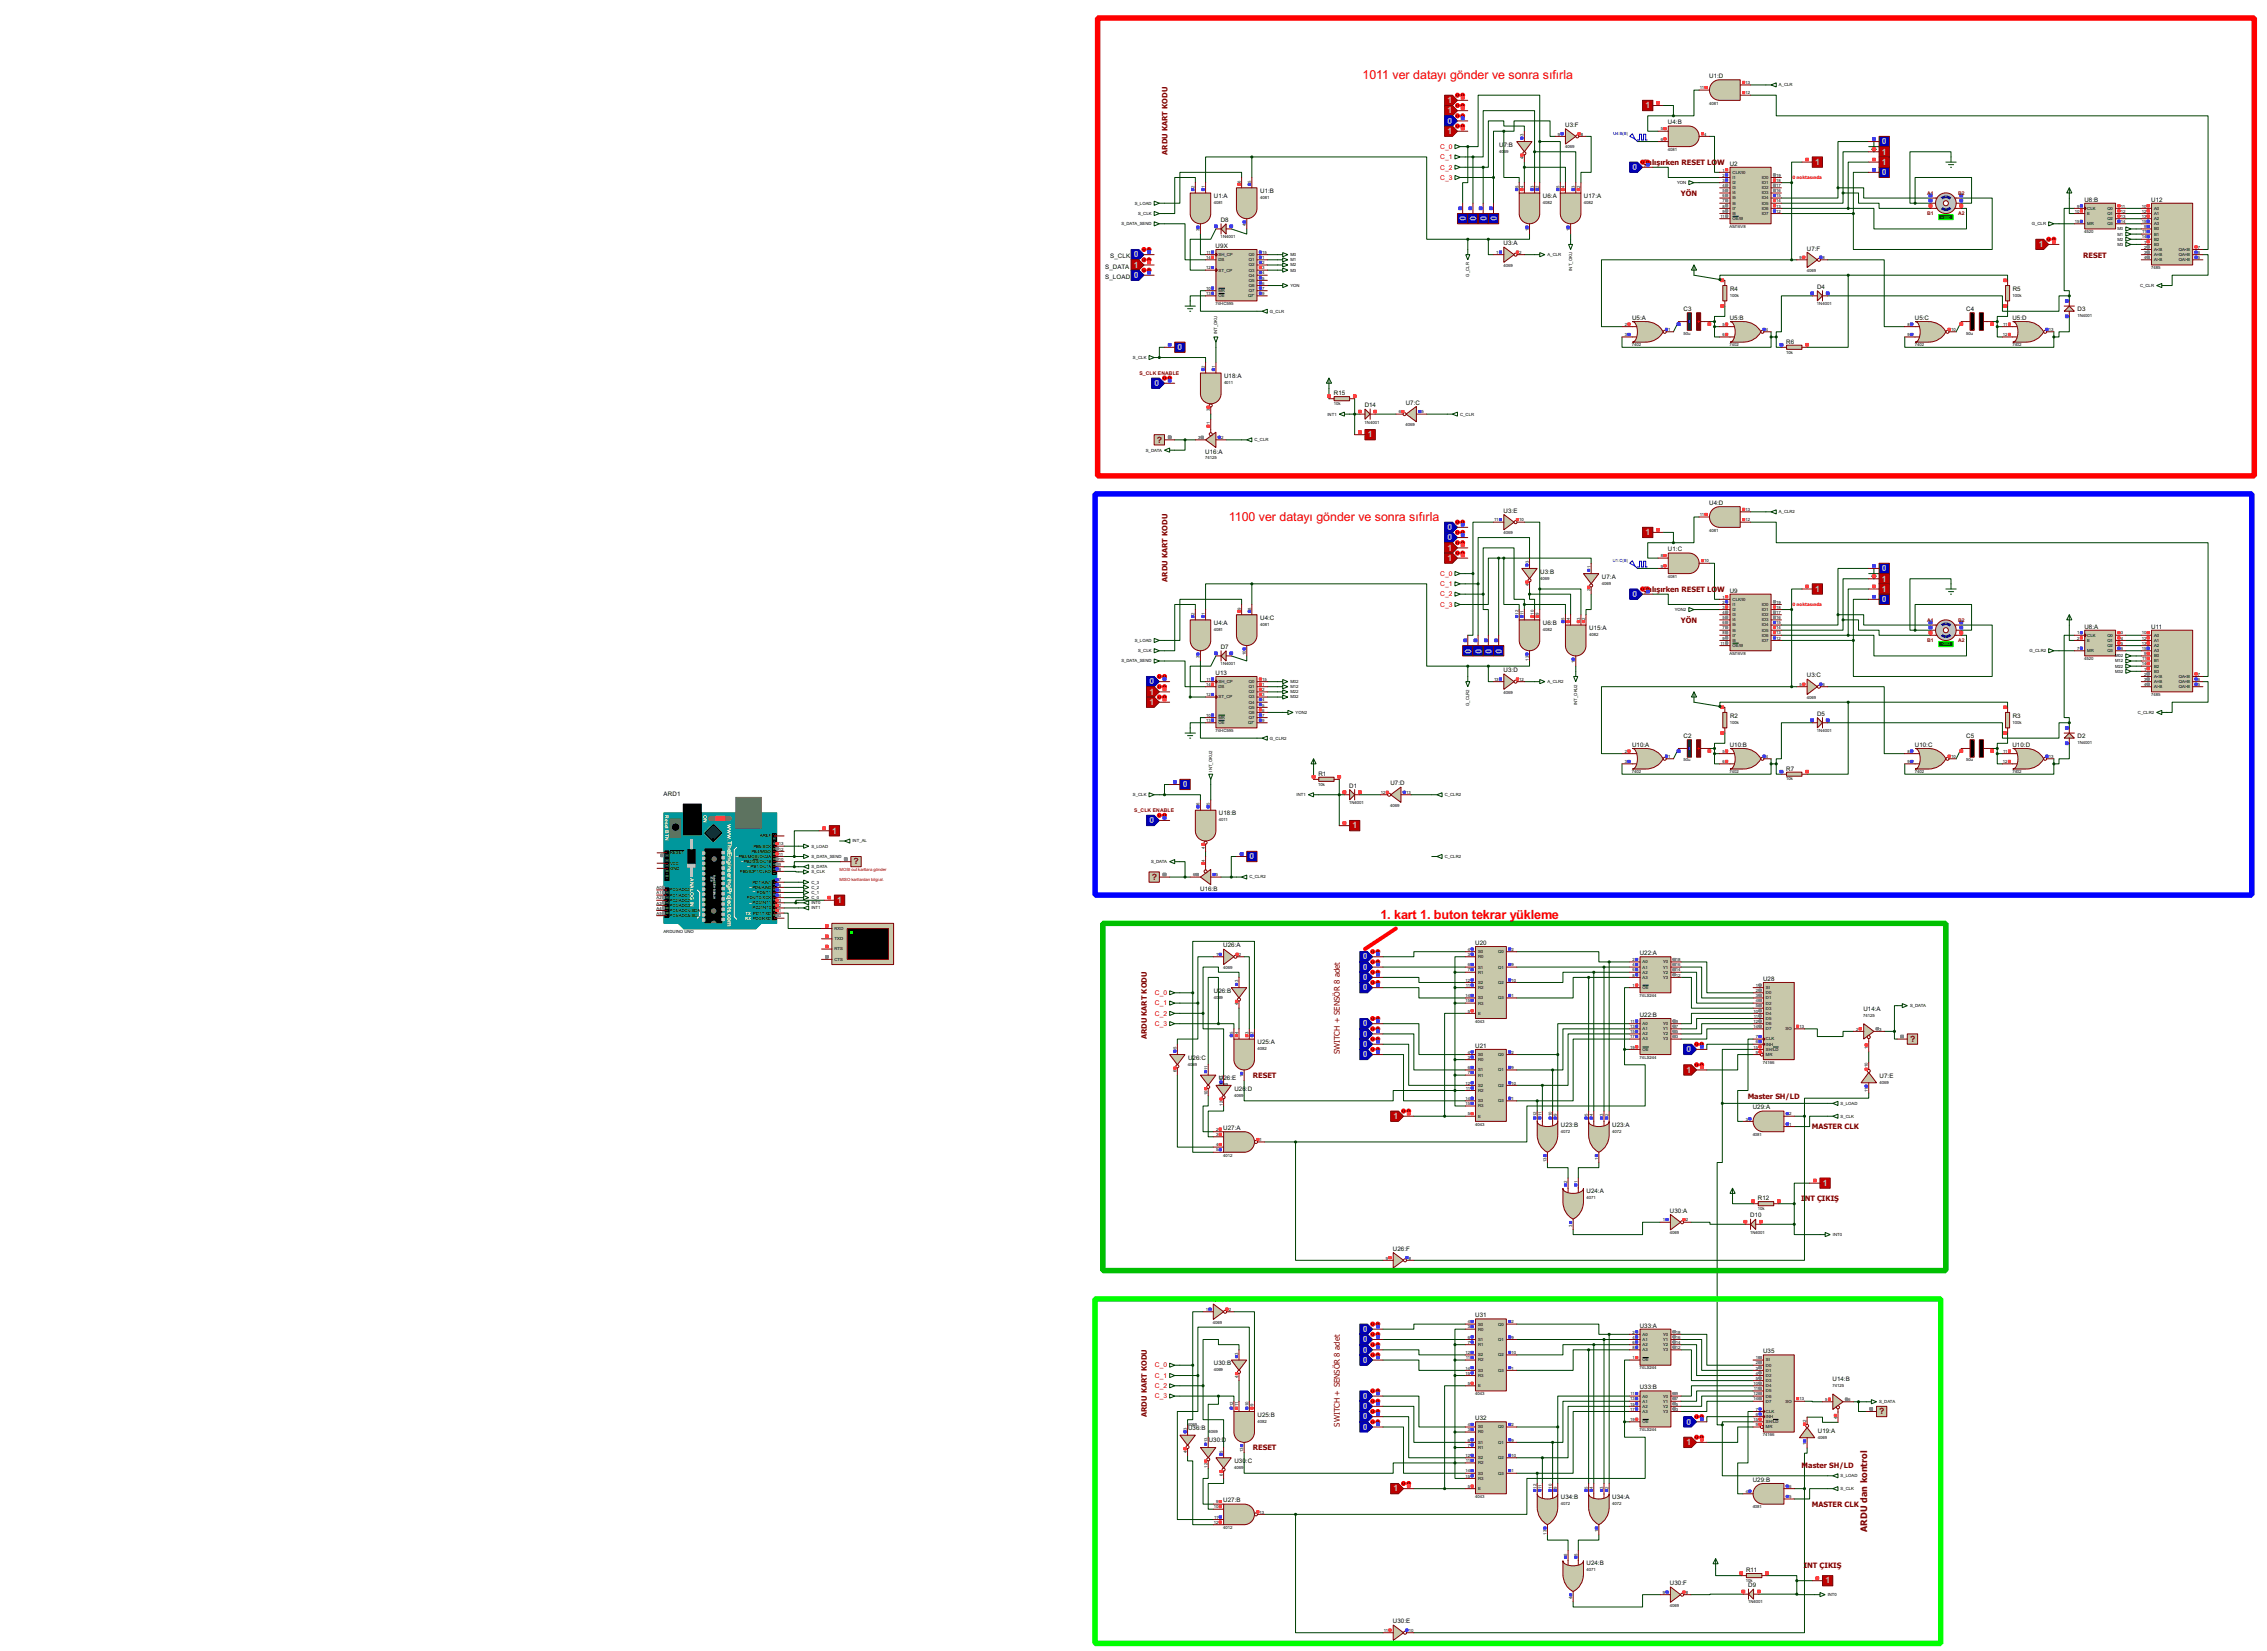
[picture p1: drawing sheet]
<svg xmlns="http://www.w3.org/2000/svg" width="1120mm" height="815mm" viewBox="0 0 1120 815" stroke-linecap="round" stroke-linejoin="round" font-family="sans-serif">
<defs><g id="words">
<text font-size="7" fill="#f00" x="682" y="454">1. kart 1. buton tekrar yükleme</text>
<g font-size="6.9" fill="#f00">
<text x="673" y="39">1011 ver datayı gönder ve sonra sıfırla</text>
<text x="607" y="257">1100 ver datayı gönder ve sonra sıfırla</text>
</g>
<text font-size="5.4" fill="#800000" x="923" y="756" transform="rotate(-90 923 756)">ARDU dan kontrol</text>
<g font-size="4.8" fill="#c0c0c0">
<text x="715" y="51">1</text>
<text x="813" y="53">1</text>
<text x="715" y="56">1</text>
<text x="715" y="61">0</text>
<text x="715" y="66">1</text>
<text x="930" y="71">0</text>
<text x="930" y="76">1</text>
<text x="807" y="84">0</text>
<text x="897" y="81">1</text>
<text x="930" y="81">1</text>
<text x="930" y="86">0</text>
<text x="721" y="107" transform="rotate(90 721 107)">0</text>
<text x="726" y="107" transform="rotate(90 726 107)">0</text>
<text x="731" y="107" transform="rotate(90 731 107)">0</text>
<text x="737" y="107" transform="rotate(90 737 107)">0</text>
<text x="1007" y="122">1</text>
<text x="560" y="127">0</text>
<text x="560" y="132">1</text>
<text x="560" y="137">0</text>
<text x="582" y="173">0</text>
<text x="570" y="191">0</text>
<text x="676" y="216">1</text>
<text x="715" y="262">0</text>
<text x="715" y="267">0</text>
<text x="813" y="264">1</text>
<text x="715" y="272">1</text>
<text x="715" y="277">1</text>
<text x="930" y="282">0</text>
<text x="930" y="287">1</text>
<text x="897" y="292">1</text>
<text x="930" y="292">1</text>
<text x="807" y="295">0</text>
<text x="930" y="297">0</text>
<text x="724" y="320" transform="rotate(90 724 320)">0</text>
<text x="729" y="320" transform="rotate(90 729 320)">0</text>
<text x="734" y="320" transform="rotate(90 734 320)">0</text>
<text x="739" y="320" transform="rotate(90 739 320)">0</text>
<text x="568" y="338">0</text>
<text x="568" y="343">1</text>
<text x="568" y="348">1</text>
<text x="584" y="389">0</text>
<text x="568" y="407">0</text>
<text x="411" y="412">1</text>
<text x="668" y="409">1</text>
<text x="617" y="424">0</text>
<text x="414" y="446">1</text>
<text x="673" y="474">0</text>
<text x="673" y="479">0</text>
<text x="673" y="484">0</text>
<text x="673" y="489">0</text>
<text x="673" y="507">0</text>
<text x="673" y="512">0</text>
<text x="673" y="517">0</text>
<text x="833" y="520">0</text>
<text x="673" y="522">0</text>
<text x="833" y="530">1</text>
<text x="689" y="553">1</text>
<text x="901" y="586">1</text>
<text x="673" y="658">0</text>
<text x="673" y="663">0</text>
<text x="673" y="668">0</text>
<text x="673" y="673">0</text>
<text x="673" y="691">0</text>
<text x="673" y="696">0</text>
<text x="673" y="701">0</text>
<text x="673" y="706">0</text>
<text x="833" y="703">0</text>
<text x="833" y="714">1</text>
<text x="689" y="736">1</text>
<text x="902" y="782">1</text>
</g>
<g font-size="4.8" fill="#800000">
<text x="572" y="219">?</text>
<text x="422" y="427">?</text>
<text x="569" y="434">?</text>
<text x="944" y="514">?</text>
<text x="928" y="698">?</text>
</g>
<g font-size="4.7" fill="#800000">
<text x="662" y="521" transform="rotate(-90 662 521)">SWITCH + SENSÖR 8 adet</text>
<text x="662" y="704" transform="rotate(-90 662 704)">SWITCH + SENSÖR 8 adet</text>
</g>
<g font-size="4.4" fill="#800000">
<text x="577" y="76" transform="rotate(-90 577 76)">ARDU KART KODU</text>
<text x="812" y="82">Çalışırken RESET LOW</text>
<text x="830" y="97">YÖN</text>
<text x="1029" y="127">RESET</text>
<text x="577" y="287" transform="rotate(-90 577 287)">ARDU KART KODU</text>
<text x="812" y="292">Çalışırken RESET LOW</text>
<text x="830" y="308">YÖN</text>
<text x="567" y="513" transform="rotate(-90 567 513)">ARDU KART KODU</text>
<text x="619" y="532">RESET</text>
<text x="864" y="543">Master SH/LD</text>
<text x="895" y="558">MASTER CLK</text>
<text x="890" y="593">I</text>
<text x="892" y="593">NT ÇIKIŞ</text>
<text x="567" y="700" transform="rotate(-90 567 700)">ARDU KART KODU</text>
<text x="619" y="716">RESET</text>
<text x="890" y="725">Master SH/LD</text>
<text x="895" y="744">MASTER CLK</text>
<text x="891" y="774">INT ÇIKIŞ</text>
</g>
<g font-size="3.7" fill="#f00">
<text x="712" y="73">C_0</text>
<text x="712" y="79">C_1</text>
<text x="712" y="84">C_2</text>
<text x="712" y="89">C_3</text>
<text x="712" y="284">C_0</text>
<text x="712" y="289">C_1</text>
<text x="712" y="295">C_2</text>
<text x="712" y="300">C_3</text>
<text x="571" y="491">C_0</text>
<text x="571" y="496">C_1</text>
<text x="571" y="502">C_2</text>
<text x="571" y="507">C_3</text>
<text x="571" y="675">C_0</text>
<text x="571" y="680">C_1</text>
<text x="571" y="685">C_2</text>
<text x="571" y="691">C_3</text>
</g>
<g font-size="3.6" fill="#fff">
<text x="359" y="407" transform="rotate(90 359 407)">w</text>
<text x="359" y="414" transform="rotate(90 359 414)">.TheEngineeringProjects.com</text>
</g>
<g font-size="3.4">
<text x="844" y="39">U1:D</text>
<text x="773" y="63">U3:F</text>
<text x="824" y="61">U4:B</text>
<text x="741" y="72">U7:B</text>
<text x="855" y="82">U2</text>
<text x="623" y="95">U1:B</text>
<text x="600" y="98">U1:A</text>
<text x="762" y="98">U6:A</text>
<text x="783" y="98">U17:A</text>
<text x="1030" y="100">U8:B</text>
<text x="1063" y="100">U12</text>
<text x="603" y="110">D8</text>
<text x="601" y="122">U9X</text>
<text x="743" y="121">U3:A</text>
<text x="893" y="124">U7:F</text>
<text x="549" y="128">S_CLK</text>
<text x="546" y="133">S_DATA</text>
<text x="546" y="138">S_LOAD</text>
<text x="855" y="144">R4</text>
<text x="898" y="143">D4</text>
<text x="994" y="144">R5</text>
<text x="832" y="154">C3</text>
<text x="971" y="154">C4</text>
<text x="1026" y="154">D3</text>
<text x="806" y="158">U5:A</text>
<text x="855" y="158">U5:B</text>
<text x="946" y="158">U5:C</text>
<text x="994" y="158">U5:D</text>
<text x="883" y="170">R6</text>
<text x="605" y="187">U18:A</text>
<text x="659" y="195">R15</text>
<text x="674" y="201">D14</text>
<text x="695" y="200">U7:C</text>
<text x="596" y="224">U16:A</text>
<text x="844" y="249">U4:D</text>
<text x="743" y="253">U3:E</text>
<text x="824" y="272">U1:C</text>
<text x="761" y="283">U3:B</text>
<text x="792" y="286">U7:A</text>
<text x="855" y="293">U9</text>
<text x="600" y="309">U4:A</text>
<text x="623" y="306">U4:C</text>
<text x="762" y="309">U6:B</text>
<text x="785" y="311">U15:A</text>
<text x="1030" y="310">U8:A</text>
<text x="1063" y="310">U11</text>
<text x="603" y="321">D7</text>
<text x="601" y="333">U13</text>
<text x="743" y="332">U3:D</text>
<text x="893" y="334">U3:C</text>
<text x="898" y="354">D5</text>
<text x="855" y="354">R2</text>
<text x="994" y="354">R3</text>
<text x="832" y="365">C2</text>
<text x="971" y="365">C5</text>
<text x="1026" y="365">D2</text>
<text x="806" y="369">U10:A</text>
<text x="855" y="369">U10:B</text>
<text x="946" y="369">U10:C</text>
<text x="994" y="369">U10:D</text>
<text x="651" y="383">R1</text>
<text x="883" y="381">R7</text>
<text x="667" y="389">D1</text>
<text x="687" y="388">U7:D</text>
<text x="328" y="393">ARD1</text>
<text x="602" y="403">U18:B</text>
<text x="593" y="440">U16:B</text>
<text x="604" y="468">U26:A</text>
<text x="729" y="467">U20</text>
<text x="810" y="472">U22:A</text>
<text x="871" y="484">U28</text>
<text x="600" y="490">U26:B</text>
<text x="810" y="502">U22:B</text>
<text x="921" y="499">U14:A</text>
<text x="621" y="516">U25:A</text>
<text x="729" y="517">U21</text>
<text x="587" y="523">U26:C</text>
<text x="602" y="533">U26:E</text>
<text x="929" y="532">U7:E</text>
<text x="610" y="539">U26</text>
<text x="616" y="539">:D</text>
<text x="866" y="548">U29:A</text>
<text x="771" y="556">U23:B</text>
<text x="797" y="556">U23:A</text>
<text x="604" y="558">U27:A</text>
<text x="784" y="589">U24:A</text>
<text x="869" y="593">R12</text>
<text x="825" y="599">U30:A</text>
<text x="865" y="601">D10</text>
<text x="688" y="618">U26:F</text>
<text x="599" y="643">U36:A</text>
<text x="729" y="651">U31</text>
<text x="810" y="656">U33:A</text>
<text x="871" y="668">U35</text>
<text x="600" y="674">U30:B</text>
<text x="905" y="682">U14:B</text>
<text x="810" y="686">U33:B</text>
<text x="621" y="700">U25:B</text>
<text x="729" y="701">U32</text>
<text x="587" y="706">U36:B</text>
<text x="898" y="707">U19:A</text>
<text x="597" y="712">U30:D</text>
<text x="610" y="722">U30</text>
<text x="616" y="722">:C</text>
<text x="866" y="732">U29:B</text>
<text x="604" y="742">U27:B</text>
<text x="771" y="740">U34:B</text>
<text x="797" y="740">U34:A</text>
<text x="784" y="773">U24:B</text>
<text x="863" y="776">R11</text>
<text x="825" y="783">U30:F</text>
<text x="864" y="784">D9</text>
<text x="688" y="802">U30:E</text>
</g>
<g font-size="2.8" fill="#800000">
<text x="952" y="96">A1</text>
<text x="967" y="96">B2</text>
<text x="952" y="106">B1</text>
<text x="967" y="106">A2</text>
<text x="563" y="185">S_CLK ENABLE</text>
<text x="952" y="307">A1</text>
<text x="967" y="307">B2</text>
<text x="952" y="317">B1</text>
<text x="967" y="317">A2</text>
<text x="560" y="401">S_CLK ENABLE</text>
</g>
<g font-size="2.8" fill="#fff">
<text x="329" y="403" transform="rotate(90 329 403)">Reset BTN</text>
<text x="348" y="402" transform="rotate(90 348 402)">ON</text>
<text x="341" y="434" transform="rotate(90 341 434)">ANALOG IN</text>
</g>
<g font-size="2.7" fill="#f00">
<text x="886" y="89">0 noktasında</text>
<text x="886" y="299">0 noktasında</text>
</g>
<g font-size="2.7" fill="#fff">
<text x="364" y="424">~</text>
<text x="366" y="426">~</text>
<text x="369" y="429">~</text>
<text x="370" y="439">~</text>
<text x="372" y="441">~</text>
<text x="370" y="447">~</text>
</g>
<g font-size="2.4">
<text x="862" y="42">13</text>
<text x="840" y="44">11</text>
<text x="862" y="47">12</text>
<text x="879" y="43">A_CLR</text>
<text x="844" y="52">4081</text>
<text x="821" y="64">5</text>
<text x="753" y="67" transform="rotate(-90 753 67)">3</text>
<text x="770" y="67">9</text>
<text x="781" y="67">8</text>
<text x="821" y="69">6</text>
<text x="842" y="67">4</text>
<text x="741" y="75">4069</text>
<text x="773" y="73">4069</text>
<text x="824" y="75">4081</text>
<text x="753" y="79" transform="rotate(-90 753 79)">4</text>
<text x="851" y="85">1</text>
<text x="851" y="87">2</text>
<text x="851" y="90">3</text>
<text x="856" y="86">CLK/I0</text>
<text x="856" y="88">I1</text>
<text x="870" y="88">IO0</text>
<text x="878" y="87">19</text>
<text x="878" y="90">18</text>
<text x="590" y="93" transform="rotate(-90 590 93)">2</text>
<text x="595" y="93" transform="rotate(-90 595 93)">1</text>
<text x="613" y="90" transform="rotate(-90 613 90)">6</text>
<text x="618" y="90" transform="rotate(-90 618 90)">5</text>
<text x="750" y="93" transform="rotate(-90 750 93)">5</text>
<text x="753" y="93" transform="rotate(-90 753 93)">4</text>
<text x="758" y="93" transform="rotate(-90 758 93)">3</text>
<text x="760" y="93" transform="rotate(-90 760 93)">2</text>
<text x="770" y="93" transform="rotate(-90 770 93)">5</text>
<text x="773" y="93" transform="rotate(-90 773 93)">4</text>
<text x="778" y="93" transform="rotate(-90 778 93)">3</text>
<text x="781" y="93" transform="rotate(-90 781 93)">2</text>
<text x="829" y="91">YON</text>
<text x="851" y="92">4</text>
<text x="851" y="95">5</text>
<text x="856" y="91">I2</text>
<text x="856" y="93">I3</text>
<text x="856" y="96">I4</text>
<text x="870" y="91">IO1</text>
<text x="870" y="93">IO2</text>
<text x="870" y="96">IO3</text>
<text x="878" y="92">17</text>
<text x="878" y="95">16</text>
<text x="561" y="101">S_LOAD</text>
<text x="600" y="101">4081</text>
<text x="623" y="98">4081</text>
<text x="762" y="101">4082</text>
<text x="783" y="101">4082</text>
<text x="851" y="97">6</text>
<text x="851" y="100">7</text>
<text x="856" y="99">I5</text>
<text x="856" y="101">I6</text>
<text x="870" y="99">IO4</text>
<text x="870" y="101">IO5</text>
<text x="878" y="97">15</text>
<text x="878" y="100">14</text>
<text x="562" y="106">S_CLK</text>
<text x="850" y="108">11</text>
<text x="851" y="103">8</text>
<text x="851" y="105">9</text>
<text x="856" y="104">I7</text>
<text x="856" y="106">I8</text>
<text x="870" y="104">IO6</text>
<text x="870" y="106">IO7</text>
<text x="878" y="103">13</text>
<text x="878" y="105">12</text>
<text x="1025" y="105">10</text>
<text x="1026" y="103">9</text>
<text x="1031" y="104">CLK</text>
<text x="1031" y="106">E</text>
<text x="1041" y="104">Q0</text>
<text x="1041" y="106">Q1</text>
<text x="1048" y="103">11</text>
<text x="1048" y="105">12</text>
<text x="1048" y="108">13</text>
<text x="1058" y="103">10</text>
<text x="1058" y="105">12</text>
<text x="1058" y="108">13</text>
<text x="1064" y="104">A0</text>
<text x="1064" y="106">A1</text>
<text x="554" y="111">S_DATA_SEND</text>
<text x="616" y="112" transform="rotate(-90 616 112)">4</text>
<text x="855" y="113">AM16V8</text>
<text x="856" y="109">OE/I9</text>
<text x="1004" y="111">G_CLR</text>
<text x="1025" y="110">15</text>
<text x="1031" y="111">MR</text>
<text x="1041" y="109">Q2</text>
<text x="1041" y="111">Q3</text>
<text x="1046" y="114">M0</text>
<text x="1048" y="110">14</text>
<text x="1058" y="110">15</text>
<text x="1059" y="113">9</text>
<text x="1064" y="109">A2</text>
<text x="1064" y="111">A3</text>
<text x="1064" y="114">B0</text>
<text x="593" y="114" transform="rotate(-90 593 114)">3</text>
<text x="603" y="118">1N4001</text>
<text x="755" y="114" transform="rotate(-90 755 114)">1</text>
<text x="776" y="114" transform="rotate(-90 776 114)">1</text>
<text x="1030" y="115">4520</text>
<text x="1046" y="116">M1</text>
<text x="1046" y="119">M2</text>
<text x="1058" y="118">14</text>
<text x="1058" y="115">11</text>
<text x="1064" y="116">B1</text>
<text x="1064" y="119">B2</text>
<text x="596" y="125">11</text>
<text x="624" y="125">15</text>
<text x="739" y="125">1</text>
<text x="751" y="125">2</text>
<text x="1046" y="121">M3</text>
<text x="1059" y="120">1</text>
<text x="1059" y="123">2</text>
<text x="1059" y="125">3</text>
<text x="1064" y="121">B3</text>
<text x="1064" y="124">A&lt;B</text>
<text x="1076" y="124">QA&lt;B</text>
<text x="1086" y="123">7</text>
<text x="1086" y="125">6</text>
<text x="596" y="128">14</text>
<text x="602" y="126">SH_CP</text>
<text x="602" y="129">DS</text>
<text x="617" y="126">Q0</text>
<text x="617" y="129">Q1</text>
<text x="617" y="132">Q2</text>
<text x="624" y="128">1</text>
<text x="624" y="130">2</text>
<text x="638" y="126">M0</text>
<text x="638" y="129">M1</text>
<text x="638" y="132">M2</text>
<text x="743" y="132">4069</text>
<text x="765" y="126">A_CLR</text>
<text x="889" y="128">9</text>
<text x="900" y="128">8</text>
<text x="1059" y="128">4</text>
<text x="1064" y="126">A=B</text>
<text x="1064" y="129">A&gt;B</text>
<text x="1076" y="126">QA=B</text>
<text x="1076" y="129">QA&gt;B</text>
<text x="1086" y="128">5</text>
<text x="596" y="133">12</text>
<text x="602" y="134">ST_CP</text>
<text x="617" y="134">Q3</text>
<text x="617" y="137">Q4</text>
<text x="624" y="133">3</text>
<text x="624" y="135">4</text>
<text x="638" y="134">M3</text>
<text x="726" y="137" transform="rotate(-90 726 137)">G_CLR</text>
<text x="777" y="134" transform="rotate(-90 777 134)">INT_OKU</text>
<text x="893" y="134">4069</text>
<text x="1063" y="133">7485</text>
<text x="596" y="143">10</text>
<text x="617" y="139">Q5</text>
<text x="617" y="142">Q6</text>
<text x="624" y="138">5</text>
<text x="624" y="141">6</text>
<text x="624" y="143">7</text>
<text x="638" y="142">YON</text>
<text x="1057" y="142">C_CLR</text>
<text x="596" y="146">13</text>
<text x="602" y="144">MR</text>
<text x="602" y="147">OE</text>
<text x="617" y="147">Q7'</text>
<text x="617" y="144">Q7</text>
<text x="624" y="146">9</text>
<text x="855" y="147">100k</text>
<text x="994" y="147">100k</text>
<text x="601" y="151">74HC595</text>
<text x="627" y="154">G_CLR</text>
<text x="898" y="151">1N4001</text>
<text x="803" y="161">2</text>
<text x="851" y="161">5</text>
<text x="943" y="161">8</text>
<text x="990" y="161">11</text>
<text x="1026" y="157">1N4001</text>
<text x="601" y="165" transform="rotate(-90 601 165)">INT_OKU</text>
<text x="803" y="166">3</text>
<text x="824" y="163">1</text>
<text x="832" y="165">50u</text>
<text x="851" y="166">6</text>
<text x="873" y="163">4</text>
<text x="943" y="166">9</text>
<text x="964" y="163">10</text>
<text x="971" y="165">50u</text>
<text x="990" y="166">12</text>
<text x="1012" y="163">13</text>
<text x="806" y="171">7402</text>
<text x="855" y="171">7402</text>
<text x="946" y="171">7402</text>
<text x="994" y="171">7402</text>
<text x="560" y="177">S_CLK</text>
<text x="883" y="175">10k</text>
<text x="595" y="182" transform="rotate(-90 595 182)">2</text>
<text x="600" y="182" transform="rotate(-90 600 182)">1</text>
<text x="605" y="190">4011</text>
<text x="598" y="203" transform="rotate(-90 598 203)">3</text>
<text x="659" y="200">10k</text>
<text x="598" y="210" transform="rotate(-90 598 210)">1</text>
<text x="656" y="205">INT1</text>
<text x="674" y="209">1N4001</text>
<text x="691" y="204">6</text>
<text x="702" y="204">5</text>
<text x="721" y="205">C_CLR</text>
<text x="695" y="210">4069</text>
<text x="592" y="217">3</text>
<text x="603" y="217">2</text>
<text x="620" y="218">C_CLR</text>
<text x="566" y="223">S_DATA</text>
<text x="595" y="227">74125</text>
<text x="738" y="257">11</text>
<text x="751" y="257">10</text>
<text x="840" y="255">11</text>
<text x="862" y="257">12</text>
<text x="862" y="252">13</text>
<text x="879" y="253">A_CLR2</text>
<text x="743" y="264">4069</text>
<text x="844" y="262">4081</text>
<text x="821" y="275">8</text>
<text x="755" y="278" transform="rotate(-90 755 278)">3</text>
<text x="786" y="281" transform="rotate(-90 786 281)">1</text>
<text x="821" y="280">9</text>
<text x="842" y="278">10</text>
<text x="761" y="286">4069</text>
<text x="824" y="285">4081</text>
<text x="755" y="289" transform="rotate(-90 755 289)">4</text>
<text x="786" y="292" transform="rotate(-90 786 292)">2</text>
<text x="791" y="289">4069</text>
<text x="851" y="296">1</text>
<text x="851" y="298">2</text>
<text x="856" y="297">CLK/I0</text>
<text x="856" y="299">I1</text>
<text x="870" y="299">IO0</text>
<text x="878" y="298">19</text>
<text x="590" y="304" transform="rotate(-90 590 304)">2</text>
<text x="595" y="304" transform="rotate(-90 595 304)">1</text>
<text x="613" y="301" transform="rotate(-90 613 301)">9</text>
<text x="618" y="301" transform="rotate(-90 618 301)">8</text>
<text x="750" y="304" transform="rotate(-90 750 304)">12</text>
<text x="753" y="304" transform="rotate(-90 753 304)">11</text>
<text x="758" y="304" transform="rotate(-90 758 304)">10</text>
<text x="760" y="304" transform="rotate(-90 760 304)">9</text>
<text x="827" y="302">YON2</text>
<text x="851" y="301">3</text>
<text x="851" y="303">4</text>
<text x="851" y="306">5</text>
<text x="856" y="302">I2</text>
<text x="856" y="304">I3</text>
<text x="870" y="302">IO1</text>
<text x="870" y="304">IO2</text>
<text x="878" y="301">18</text>
<text x="878" y="303">17</text>
<text x="878" y="306">16</text>
<text x="600" y="312">4081</text>
<text x="623" y="309">4081</text>
<text x="762" y="312">4082</text>
<text x="773" y="306" transform="rotate(-90 773 306)">5</text>
<text x="776" y="306" transform="rotate(-90 776 306)">4</text>
<text x="781" y="306" transform="rotate(-90 781 306)">3</text>
<text x="783" y="306" transform="rotate(-90 783 306)">2</text>
<text x="851" y="308">6</text>
<text x="851" y="311">7</text>
<text x="856" y="307">I4</text>
<text x="856" y="309">I5</text>
<text x="856" y="312">I6</text>
<text x="870" y="307">IO3</text>
<text x="870" y="309">IO4</text>
<text x="870" y="312">IO5</text>
<text x="878" y="308">15</text>
<text x="878" y="311">14</text>
<text x="561" y="317">S_LOAD</text>
<text x="785" y="314">4082</text>
<text x="851" y="313">8</text>
<text x="851" y="316">9</text>
<text x="856" y="314">I7</text>
<text x="856" y="317">I8</text>
<text x="870" y="314">IO6</text>
<text x="870" y="317">IO7</text>
<text x="878" y="313">13</text>
<text x="878" y="316">12</text>
<text x="1026" y="313">1</text>
<text x="1026" y="316">2</text>
<text x="1031" y="314">CLK</text>
<text x="1031" y="317">E</text>
<text x="1041" y="314">Q0</text>
<text x="1041" y="317">Q1</text>
<text x="1048" y="313">3</text>
<text x="1048" y="316">4</text>
<text x="1058" y="313">10</text>
<text x="1058" y="316">12</text>
<text x="1064" y="314">A0</text>
<text x="1064" y="317">A1</text>
<text x="562" y="322">S_CLK</text>
<text x="616" y="324" transform="rotate(-90 616 324)">10</text>
<text x="850" y="318">11</text>
<text x="855" y="323">AM16V8</text>
<text x="856" y="320">OE/I9</text>
<text x="1003" y="322">G_CLR2</text>
<text x="1026" y="321">7</text>
<text x="1031" y="322">MR</text>
<text x="1041" y="320">Q2</text>
<text x="1041" y="322">Q3</text>
<text x="1048" y="318">5</text>
<text x="1048" y="321">6</text>
<text x="1058" y="318">13</text>
<text x="1058" y="321">15</text>
<text x="1059" y="324">9</text>
<text x="1064" y="320">A2</text>
<text x="1064" y="322">A3</text>
<text x="554" y="327">S_DATA_SEND</text>
<text x="593" y="325" transform="rotate(-90 593 325)">3</text>
<text x="603" y="329">1N4001</text>
<text x="755" y="326" transform="rotate(-90 755 326)">13</text>
<text x="778" y="328" transform="rotate(-90 778 328)">1</text>
<text x="1030" y="326">4520</text>
<text x="1045" y="325">M02</text>
<text x="1045" y="327">M12</text>
<text x="1045" y="330">M22</text>
<text x="1058" y="329">14</text>
<text x="1058" y="326">11</text>
<text x="1064" y="325">B0</text>
<text x="1064" y="327">B1</text>
<text x="1064" y="330">B2</text>
<text x="1045" y="332">M32</text>
<text x="1059" y="331">1</text>
<text x="1059" y="334">2</text>
<text x="1064" y="332">B3</text>
<text x="1064" y="335">A&lt;B</text>
<text x="1076" y="335">QA&lt;B</text>
<text x="1086" y="334">7</text>
<text x="596" y="339">14</text>
<text x="596" y="336">11</text>
<text x="602" y="337">SH_CP</text>
<text x="602" y="340">DS</text>
<text x="617" y="337">Q0</text>
<text x="617" y="340">Q1</text>
<text x="624" y="336">15</text>
<text x="624" y="339">1</text>
<text x="624" y="341">2</text>
<text x="638" y="337">M02</text>
<text x="638" y="340">M12</text>
<text x="738" y="336">13</text>
<text x="751" y="336">12</text>
<text x="765" y="337">A_CLR2</text>
<text x="889" y="339">5</text>
<text x="900" y="339">6</text>
<text x="1059" y="336">3</text>
<text x="1059" y="339">4</text>
<text x="1064" y="337">A=B</text>
<text x="1064" y="340">A&gt;B</text>
<text x="1076" y="337">QA=B</text>
<text x="1076" y="340">QA&gt;B</text>
<text x="1086" y="336">6</text>
<text x="1086" y="339">5</text>
<text x="596" y="344">12</text>
<text x="602" y="345">ST_CP</text>
<text x="617" y="342">Q2</text>
<text x="617" y="345">Q3</text>
<text x="617" y="347">Q4</text>
<text x="624" y="344">3</text>
<text x="624" y="346">4</text>
<text x="638" y="342">M22</text>
<text x="638" y="345">M32</text>
<text x="743" y="343">4069</text>
<text x="893" y="345">4069</text>
<text x="1063" y="344">7485</text>
<text x="596" y="354">10</text>
<text x="617" y="350">Q5</text>
<text x="617" y="353">Q6</text>
<text x="624" y="349">5</text>
<text x="624" y="351">6</text>
<text x="624" y="354">7</text>
<text x="640" y="353">YON2</text>
<text x="726" y="349" transform="rotate(-90 726 349)">G_CLR2</text>
<text x="779" y="348" transform="rotate(-90 779 348)">INT_OKU2</text>
<text x="1056" y="353">C_CLR2</text>
<text x="596" y="357">13</text>
<text x="602" y="355">MR</text>
<text x="602" y="358">OE</text>
<text x="617" y="358">Q7'</text>
<text x="617" y="355">Q7</text>
<text x="624" y="357">9</text>
<text x="855" y="357">100k</text>
<text x="994" y="357">100k</text>
<text x="601" y="362">74HC595</text>
<text x="627" y="365">G_CLR2</text>
<text x="898" y="362">1N4001</text>
<text x="803" y="372">2</text>
<text x="851" y="372">5</text>
<text x="943" y="372">8</text>
<text x="990" y="372">11</text>
<text x="1026" y="368">1N4001</text>
<text x="803" y="377">3</text>
<text x="824" y="374">1</text>
<text x="832" y="376">50u</text>
<text x="851" y="377">6</text>
<text x="873" y="374">4</text>
<text x="943" y="377">9</text>
<text x="964" y="374">10</text>
<text x="971" y="376">50u</text>
<text x="990" y="377">12</text>
<text x="1012" y="374">13</text>
<text x="599" y="381" transform="rotate(-90 599 381)">INT_OKU2</text>
<text x="806" y="382">7402</text>
<text x="855" y="382">7402</text>
<text x="946" y="382">7402</text>
<text x="994" y="382">7402</text>
<text x="651" y="388">10k</text>
<text x="883" y="385">10k</text>
<text x="560" y="393">S_CLK</text>
<text x="641" y="393">INT1</text>
<text x="682" y="392">12</text>
<text x="695" y="392">13</text>
<text x="714" y="393">C_CLR2</text>
<text x="593" y="398" transform="rotate(-90 593 398)">6</text>
<text x="598" y="398" transform="rotate(-90 598 398)">5</text>
<text x="667" y="397">1N4001</text>
<text x="687" y="398">4069</text>
<text x="602" y="406">4011</text>
<text x="375" y="414">AREF</text>
<text x="372" y="419">PB5/SCK</text>
<text x="385" y="417">13</text>
<text x="401" y="419">S_LOAD</text>
<text x="421" y="416">INT_AL</text>
<text x="595" y="419" transform="rotate(-90 595 419)">4</text>
<text x="331" y="422">RESET</text>
<text x="365" y="424">PB3/MOSI/OC2A</text>
<text x="371" y="421">PB4/MISO</text>
<text x="385" y="425">10</text>
<text x="385" y="423">11</text>
<text x="385" y="420">12</text>
<text x="401" y="424">S_DATA_SEND</text>
<text x="595" y="425" transform="rotate(-90 595 425)">4</text>
<text x="714" y="424">C_CLR2</text>
<text x="331" y="427">VCC</text>
<text x="331" y="430">GND</text>
<text x="366" y="431">PB0/ICP1/CLKO</text>
<text x="367" y="426">PB2/SS/OC1B</text>
<text x="371" y="429">PB1/OC1A</text>
<text x="385" y="430">8</text>
<text x="385" y="428">9</text>
<text x="401" y="431">S_CLK</text>
<text x="401" y="429">S_DATA</text>
<text x="569" y="426">S_DATA</text>
<text x="372" y="436">PD7/AIN1</text>
<text x="385" y="438">6</text>
<text x="385" y="435">7</text>
<text x="401" y="436">C_3</text>
<text x="589" y="433">6</text>
<text x="601" y="433">5</text>
<text x="617" y="434">C_CLR2</text>
<text x="324" y="442">A1</text>
<text x="324" y="439">A0</text>
<text x="331" y="443">PC1/ADC1</text>
<text x="331" y="440">PC0/ADC0</text>
<text x="369" y="444">PD4/T0/XCK</text>
<text x="372" y="439">PD6/AIN0</text>
<text x="374" y="441">PD5/T1</text>
<text x="385" y="443">4</text>
<text x="385" y="440">5</text>
<text x="401" y="439">C_2</text>
<text x="401" y="441">C_1</text>
<text x="401" y="444">C_0</text>
<text x="593" y="443">74125</text>
<text x="324" y="449">A4</text>
<text x="324" y="447">A3</text>
<text x="324" y="444">A2</text>
<text x="331" y="448">PC3/ADC3</text>
<text x="331" y="445">PC2/ADC2</text>
<text x="372" y="449">PD2/INT0</text>
<text x="372" y="447">PD3/INT1</text>
<text x="385" y="448">2</text>
<text x="385" y="445">3</text>
<text x="401" y="449">INT1</text>
<text x="401" y="447">INT0</text>
<text x="324" y="452">A5</text>
<text x="331" y="453">PC5/ADC5/SCL</text>
<text x="331" y="450">PC4/ADC4/SDA</text>
<text x="385" y="453">0</text>
<text x="385" y="451">1</text>
<text x="328" y="461">ARDUINO UNO</text>
<text x="412" y="459">RXD</text>
<text x="412" y="464">TXD</text>
<text x="412" y="469">RTS</text>
<text x="601" y="472">1</text>
<text x="612" y="472">2</text>
<text x="725" y="470">4</text>
<text x="725" y="472">3</text>
<text x="730" y="471">S0</text>
<text x="730" y="473">R0</text>
<text x="740" y="471">Q0</text>
<text x="747" y="470">2</text>
<text x="412" y="474">CTS</text>
<text x="604" y="478">4069</text>
<text x="725" y="477">6</text>
<text x="725" y="480">7</text>
<text x="730" y="478">S1</text>
<text x="740" y="478">Q1</text>
<text x="747" y="477">9</text>
<text x="807" y="475">2</text>
<text x="807" y="477">4</text>
<text x="807" y="480">6</text>
<text x="812" y="476">A0</text>
<text x="812" y="478">A1</text>
<text x="822" y="476">Y0</text>
<text x="822" y="478">Y1</text>
<text x="828" y="475">18</text>
<text x="828" y="477">16</text>
<text x="828" y="480">14</text>
<text x="612" y="485" transform="rotate(-90 612 485)">3</text>
<text x="724" y="485">12</text>
<text x="730" y="481">R1</text>
<text x="730" y="486">S2</text>
<text x="740" y="486">Q2</text>
<text x="747" y="485">10</text>
<text x="807" y="482">8</text>
<text x="812" y="481">A2</text>
<text x="812" y="483">A3</text>
<text x="822" y="481">Y2</text>
<text x="822" y="483">Y3</text>
<text x="828" y="482">12</text>
<text x="724" y="487">11</text>
<text x="730" y="488">R2</text>
<text x="807" y="487">1</text>
<text x="812" y="488">OE</text>
<text x="868" y="487">1</text>
<text x="868" y="490">2</text>
<text x="873" y="488">SI</text>
<text x="873" y="491">D0</text>
<text x="600" y="493">4069</text>
<text x="612" y="497" transform="rotate(-90 612 497)">4</text>
<text x="724" y="492">14</text>
<text x="724" y="495">15</text>
<text x="730" y="494">S3</text>
<text x="730" y="496">R3</text>
<text x="740" y="494">Q3</text>
<text x="747" y="492">1</text>
<text x="810" y="492">74LS244</text>
<text x="868" y="492">3</text>
<text x="868" y="495">4</text>
<text x="868" y="497">5</text>
<text x="873" y="494">D1</text>
<text x="873" y="496">D2</text>
<text x="944" y="497">S_DATA</text>
<text x="725" y="500">5</text>
<text x="730" y="501">E</text>
<text x="866" y="500">10</text>
<text x="867" y="503">11</text>
<text x="873" y="499">D3</text>
<text x="873" y="501">D4</text>
<text x="873" y="504">D5</text>
<text x="921" y="502">74125</text>
<text x="729" y="505">4043</text>
<text x="805" y="508">13</text>
<text x="806" y="505">11</text>
<text x="812" y="506">A0</text>
<text x="812" y="509">A1</text>
<text x="822" y="506">Y0</text>
<text x="822" y="509">Y1</text>
<text x="828" y="505">9</text>
<text x="828" y="508">7</text>
<text x="866" y="505">12</text>
<text x="866" y="508">14</text>
<text x="873" y="506">D6</text>
<text x="873" y="509">D7</text>
<text x="882" y="509">SO</text>
<text x="889" y="508">13</text>
<text x="917" y="509">2</text>
<text x="928" y="509">3</text>
<text x="609" y="511" transform="rotate(-90 609 511)">5</text>
<text x="612" y="511" transform="rotate(-90 612 511)">4</text>
<text x="617" y="511" transform="rotate(-90 617 511)">3</text>
<text x="619" y="511" transform="rotate(-90 619 511)">2</text>
<text x="805" y="510">15</text>
<text x="805" y="513">17</text>
<text x="812" y="511">A2</text>
<text x="812" y="514">A3</text>
<text x="822" y="511">Y2</text>
<text x="822" y="514">Y3</text>
<text x="828" y="510">5</text>
<text x="828" y="513">3</text>
<text x="868" y="513">7</text>
<text x="868" y="515">6</text>
<text x="873" y="514">CLK</text>
<text x="581" y="518" transform="rotate(-90 581 518)">5</text>
<text x="621" y="519">4082</text>
<text x="725" y="520">4</text>
<text x="730" y="521">S0</text>
<text x="740" y="521">Q0</text>
<text x="747" y="520">2</text>
<text x="805" y="518">19</text>
<text x="812" y="519">OE</text>
<text x="866" y="518">15</text>
<text x="868" y="520">9</text>
<text x="873" y="516">INH</text>
<text x="873" y="519">SH/LD</text>
<text x="873" y="521">MR</text>
<text x="923" y="518" transform="rotate(-90 923 518)">1</text>
<text x="587" y="526">4069</text>
<text x="725" y="523">3</text>
<text x="725" y="528">6</text>
<text x="730" y="524">R0</text>
<text x="747" y="528">9</text>
<text x="810" y="523">74LS244</text>
<text x="871" y="525">74166</text>
<text x="923" y="527" transform="rotate(-90 923 527)">10</text>
<text x="581" y="530" transform="rotate(-90 581 530)">6</text>
<text x="597" y="528" transform="rotate(-90 597 528)">11</text>
<text x="604" y="533" transform="rotate(-90 604 533)">13</text>
<text x="614" y="532" transform="rotate(-90 614 532)">1</text>
<text x="725" y="531">7</text>
<text x="730" y="529">S1</text>
<text x="730" y="532">R1</text>
<text x="740" y="529">Q1</text>
<text x="602" y="536">4069</text>
<text x="724" y="536">12</text>
<text x="724" y="538">11</text>
<text x="730" y="537">S2</text>
<text x="730" y="539">R2</text>
<text x="740" y="537">Q2</text>
<text x="747" y="536">10</text>
<text x="923" y="539" transform="rotate(-90 923 539)">11</text>
<text x="929" y="535">4069</text>
<text x="597" y="541" transform="rotate(-90 597 541)">10</text>
<text x="604" y="546" transform="rotate(-90 604 546)">12</text>
<text x="610" y="542">4069</text>
<text x="724" y="543">14</text>
<text x="724" y="546">15</text>
<text x="730" y="544">S3</text>
<text x="740" y="544">Q3</text>
<text x="747" y="543">1</text>
<text x="909" y="546">S_LOAD</text>
<text x="725" y="551">5</text>
<text x="730" y="547">R3</text>
<text x="730" y="552">E</text>
<text x="759" y="551" transform="rotate(-90 759 551)">12</text>
<text x="762" y="551" transform="rotate(-90 762 551)">11</text>
<text x="767" y="551" transform="rotate(-90 767 551)">10</text>
<text x="769" y="551" transform="rotate(-90 769 551)">9</text>
<text x="785" y="551" transform="rotate(-90 785 551)">5</text>
<text x="787" y="551" transform="rotate(-90 787 551)">4</text>
<text x="792" y="551" transform="rotate(-90 792 551)">3</text>
<text x="795" y="551" transform="rotate(-90 795 551)">2</text>
<text x="884" y="551">2</text>
<text x="909" y="552">S_CLK</text>
<text x="729" y="556">4043</text>
<text x="863" y="553">3</text>
<text x="884" y="556">1</text>
<text x="601" y="558">2</text>
<text x="601" y="561">3</text>
<text x="622" y="564">1</text>
<text x="771" y="559">4072</text>
<text x="797" y="559">4072</text>
<text x="866" y="561">4081</text>
<text x="601" y="566">4</text>
<text x="601" y="569">5</text>
<text x="604" y="571">4012</text>
<text x="764" y="574" transform="rotate(-90 764 574)">13</text>
<text x="790" y="573" transform="rotate(-90 790 573)">1</text>
<text x="774" y="584" transform="rotate(-90 774 584)">2</text>
<text x="779" y="584" transform="rotate(-90 779 584)">1</text>
<text x="784" y="592">4071</text>
<text x="869" y="598">10k</text>
<text x="777" y="606" transform="rotate(-90 777 606)">3</text>
<text x="822" y="603">1</text>
<text x="833" y="603">2</text>
<text x="825" y="609">4069</text>
<text x="865" y="609">1N4001</text>
<text x="906" y="610">INT0</text>
<text x="685" y="622">9</text>
<text x="696" y="622">8</text>
<text x="688" y="628">4069</text>
<text x="596" y="647">1</text>
<text x="607" y="647">2</text>
<text x="599" y="654">4069</text>
<text x="725" y="653">4</text>
<text x="747" y="653">2</text>
<text x="725" y="656">3</text>
<text x="730" y="655">S0</text>
<text x="730" y="657">R0</text>
<text x="740" y="655">Q0</text>
<text x="807" y="659">2</text>
<text x="812" y="660">A0</text>
<text x="822" y="660">Y0</text>
<text x="828" y="659">18</text>
<text x="725" y="661">6</text>
<text x="725" y="664">7</text>
<text x="730" y="662">S1</text>
<text x="730" y="665">R1</text>
<text x="740" y="662">Q1</text>
<text x="747" y="661">9</text>
<text x="807" y="661">4</text>
<text x="807" y="664">6</text>
<text x="812" y="662">A1</text>
<text x="812" y="665">A2</text>
<text x="822" y="662">Y1</text>
<text x="822" y="665">Y2</text>
<text x="828" y="661">16</text>
<text x="828" y="664">14</text>
<text x="612" y="669" transform="rotate(-90 612 669)">3</text>
<text x="724" y="669">12</text>
<text x="724" y="671">11</text>
<text x="730" y="670">S2</text>
<text x="740" y="670">Q2</text>
<text x="747" y="669">10</text>
<text x="807" y="666">8</text>
<text x="807" y="671">1</text>
<text x="812" y="667">A3</text>
<text x="822" y="667">Y3</text>
<text x="828" y="666">12</text>
<text x="868" y="671">1</text>
<text x="600" y="677">4069</text>
<text x="724" y="676">14</text>
<text x="730" y="672">R2</text>
<text x="730" y="677">S3</text>
<text x="740" y="677">Q3</text>
<text x="747" y="676">1</text>
<text x="810" y="676">74LS244</text>
<text x="812" y="672">OE</text>
<text x="868" y="674">2</text>
<text x="868" y="676">3</text>
<text x="873" y="672">SI</text>
<text x="873" y="675">D0</text>
<text x="873" y="677">D1</text>
<text x="612" y="680" transform="rotate(-90 612 680)">4</text>
<text x="724" y="679">15</text>
<text x="725" y="684">5</text>
<text x="730" y="680">R3</text>
<text x="866" y="684">10</text>
<text x="868" y="679">4</text>
<text x="868" y="681">5</text>
<text x="873" y="680">D2</text>
<text x="873" y="682">D3</text>
<text x="729" y="689">4043</text>
<text x="730" y="685">E</text>
<text x="806" y="689">11</text>
<text x="828" y="689">9</text>
<text x="866" y="689">12</text>
<text x="867" y="686">11</text>
<text x="873" y="685">D4</text>
<text x="873" y="688">D5</text>
<text x="905" y="685">74125</text>
<text x="609" y="694" transform="rotate(-90 609 694)">12</text>
<text x="612" y="694" transform="rotate(-90 612 694)">11</text>
<text x="617" y="694" transform="rotate(-90 617 694)">10</text>
<text x="619" y="694" transform="rotate(-90 619 694)">9</text>
<text x="805" y="692">13</text>
<text x="805" y="694">15</text>
<text x="812" y="690">A0</text>
<text x="812" y="693">A1</text>
<text x="812" y="695">A2</text>
<text x="822" y="690">Y0</text>
<text x="822" y="693">Y1</text>
<text x="822" y="695">Y2</text>
<text x="828" y="692">7</text>
<text x="828" y="694">5</text>
<text x="866" y="692">14</text>
<text x="873" y="690">D6</text>
<text x="873" y="693">D7</text>
<text x="882" y="693">SO</text>
<text x="889" y="692">13</text>
<text x="902" y="692">5</text>
<text x="913" y="692">6</text>
<text x="928" y="693">S_DATA</text>
<text x="805" y="697">17</text>
<text x="805" y="702">19</text>
<text x="812" y="698">A3</text>
<text x="822" y="698">Y3</text>
<text x="828" y="697">3</text>
<text x="866" y="702">15</text>
<text x="868" y="697">7</text>
<text x="868" y="699">6</text>
<text x="873" y="698">CLK</text>
<text x="873" y="700">INH</text>
<text x="908" y="701" transform="rotate(-90 908 701)">4</text>
<text x="586" y="706" transform="rotate(-90 586 706)">3</text>
<text x="587" y="704">4069</text>
<text x="597" y="708">4069</text>
<text x="621" y="703">4082</text>
<text x="725" y="704">4</text>
<text x="725" y="707">3</text>
<text x="730" y="705">S0</text>
<text x="730" y="708">R0</text>
<text x="740" y="705">Q0</text>
<text x="747" y="704">2</text>
<text x="810" y="707">74LS244</text>
<text x="812" y="703">OE</text>
<text x="868" y="704">9</text>
<text x="873" y="703">SH/LD</text>
<text x="873" y="705">MR</text>
<text x="892" y="702" transform="rotate(-90 892 702)">2</text>
<text x="597" y="712" transform="rotate(-90 597 712)">13</text>
<text x="725" y="712">6</text>
<text x="730" y="713">S1</text>
<text x="740" y="713">Q1</text>
<text x="747" y="712">9</text>
<text x="871" y="709">74166</text>
<text x="892" y="714" transform="rotate(-90 892 714)">1</text>
<text x="898" y="710">4069</text>
<text x="586" y="717" transform="rotate(-90 586 717)">4</text>
<text x="604" y="717" transform="rotate(-90 604 717)">5</text>
<text x="614" y="717" transform="rotate(-90 614 717)">13</text>
<text x="724" y="719">12</text>
<text x="725" y="714">7</text>
<text x="730" y="716">R1</text>
<text x="747" y="719">10</text>
<text x="597" y="725" transform="rotate(-90 597 725)">12</text>
<text x="610" y="725">4069</text>
<text x="724" y="722">11</text>
<text x="730" y="721">S2</text>
<text x="730" y="723">R2</text>
<text x="740" y="721">Q2</text>
<text x="604" y="729" transform="rotate(-90 604 729)">6</text>
<text x="724" y="727">14</text>
<text x="724" y="730">15</text>
<text x="730" y="728">S3</text>
<text x="730" y="731">R3</text>
<text x="740" y="728">Q3</text>
<text x="747" y="727">1</text>
<text x="909" y="729">S_LOAD</text>
<text x="725" y="735">5</text>
<text x="730" y="736">E</text>
<text x="759" y="735" transform="rotate(-90 759 735)">12</text>
<text x="762" y="735" transform="rotate(-90 762 735)">11</text>
<text x="767" y="735" transform="rotate(-90 767 735)">10</text>
<text x="769" y="735" transform="rotate(-90 769 735)">9</text>
<text x="785" y="735" transform="rotate(-90 785 735)">5</text>
<text x="787" y="735" transform="rotate(-90 787 735)">4</text>
<text x="792" y="735" transform="rotate(-90 792 735)">3</text>
<text x="795" y="735" transform="rotate(-90 795 735)">2</text>
<text x="863" y="737">4</text>
<text x="884" y="735">6</text>
<text x="909" y="736">S_CLK</text>
<text x="601" y="742">9</text>
<text x="729" y="740">4043</text>
<text x="771" y="743">4072</text>
<text x="797" y="743">4072</text>
<text x="884" y="740">5</text>
<text x="600" y="745">10</text>
<text x="600" y="750">11</text>
<text x="622" y="747">13</text>
<text x="866" y="745">4081</text>
<text x="600" y="753">12</text>
<text x="604" y="755">4012</text>
<text x="764" y="758" transform="rotate(-90 764 758)">13</text>
<text x="790" y="757" transform="rotate(-90 790 757)">1</text>
<text x="774" y="768" transform="rotate(-90 774 768)">6</text>
<text x="779" y="768" transform="rotate(-90 779 768)">5</text>
<text x="784" y="776">4071</text>
<text x="863" y="781">10k</text>
<text x="777" y="790" transform="rotate(-90 777 790)">4</text>
<text x="822" y="787">9</text>
<text x="833" y="787">8</text>
<text x="864" y="792">1N4001</text>
<text x="903" y="788">INT0</text>
<text x="825" y="793">4069</text>
<text x="684" y="806">11</text>
<text x="696" y="806">10</text>
<text x="688" y="812">4069</text>
</g>
<g font-size="2.4" fill="#0000c0">
<text x="797" y="67">U4:B(B)</text>
<text x="797" y="278">U1:C(B)</text>
</g>
<g font-size="2.4" fill="#0f0">
<text x="959" y="108">+360</text>
<text x="959" y="319">-360</text>
</g>
<g font-size="2.4" fill="#800000">
<text x="415" y="430">MOSI out kartlara gönder</text>
<text x="415" y="435">MISO kartlardan bilgi al.</text>
</g>
<g font-size="2.4" fill="#fff">
<text x="368" y="454">RX PD0/RXD</text>
<text x="368" y="452">TX PD1/TXD</text>
</g>
<g font-size="1.7" fill="#fff">
<text x="352" y="436" transform="rotate(-90 352 436)">1121</text>
<text x="354" y="444" transform="rotate(-90 354 444)">ATMEGA328P-PU</text>
</g>
</g></defs>
<g fill="none" stroke="#004000" stroke-width=".49">
<path d="M822 52h5v5M827 57h-13v8h5M840 45h-3v12h-10M865 47h13v10h213v66h-3M865 42h8M619 78h-23v12M619 78h86v40h20M619 78v10M768 67h-2v-7h-18v5h-5v23h8v2M784 67h2v18h-5v5M809 70h10M845 67h2v18h3"/>
<path d="M923 70h-15v23M923 75h-12v20M964 78v-3h-20v25h2M753 83h20v7M753 80v10M758 90v-15h21v15M761 90v-20h10v20M817 83h7v5h26M840 90h10M880 90h5M885 90v38M890 80h-5v10"/>
<path d="M908 93h13v5h33M908 93v5h-28M911 95h7v5h10v3h26M911 95v5h-31M923 85h-7v20M923 80h-10v23M969 98h15v25h-68v-18M1022 98v7h3M593 116v10h3M601 113l-3 5h-10v15h8M608 113l8 3v-3M725 118h10"/>
<path d="M725 118v5M735 118v8h3M756 116v2h-21M776 116v2M880 105h36M880 103h33M913 103h13v10h46v-10h-3M946 100v-12h28v12h-5M946 100h8M1017 111h8M1025 103h-5v41h2v2M1050 105h8"/>
<path d="M1050 103h8M1050 108h8M1050 111h8M1055 113h3M1055 116h3M1055 118h3M626 128h5M626 126h5M626 131h5M626 133h5M753 126h5M837 136l13 2"/>
<path d="M850 138h2M885 128h-94v33h10M885 128h3M903 128h28v33h10M913 136h79v2M913 136h-63v2M913 136v36h-20M1055 121h3M1088 126h3v10h-18v5h-2M596 146h-8v3M596 144h-3v10h28M829 159l-2 5"/>
<path d="M845 159h2M847 159v2M852 151v5h-5v3M895 146h-15v18h-2v2M903 146h86v8h28v-8h5M969 159l-2 5M984 159h3M987 159v2M992 151v5h-5v3M1022 156v8h-5v2h-2M1022 146v3M573 177h23v2"/>
<path d="M601 172v7M801 166v6h74v-6M847 161v5h3M847 161h3M875 164v2M875 166h3M878 166v6h2M941 166v6h74v-6M987 161v5h2M987 161h2M1015 164v2M580 217h11"/>
<path d="M586 217v5h-6M598 205v2M606 217h7M753 258h8v33M840 255h-3v13h-10M865 258h13v10h213v66h-3M865 253h8M786 278v-2h-43v23h8v2M822 263h5v5M827 268h-13v8h5M845 278h2v18h3M619 288h-23v13"/>
<path d="M619 288h86v41h20M619 288v11M756 293v3h2v5M756 293h20v11M756 291v2M761 291h20v13M761 291v10M786 293v8h-2v3M809 281h10M817 293h7v6h26M890 291h-5v10M923 281h-15v23"/>
<path d="M923 286h-12v20M923 296h-7v20M923 291h-10v23M964 288v-2h-20v25h2M753 301v-2h20v5M840 301h10M880 316h36M880 314h33M880 301h5M885 301v38M908 304h13v5h33M908 304v5h-28"/>
<path d="M911 306h7v5h10v3h26M911 306v5h-31M913 314h13v10h46v-10h-3M946 311v-12h28v12h-5M946 311h8M969 309h15v25h-68v-18M1022 309v7h3M1025 314h-5v40h2v3M1050 316h8M1050 314h8M1050 319h8M593 326v11h3"/>
<path d="M601 324l-3 5h-10v15h8M608 324l8 2v-2M626 339h5M626 337h5M725 329v5M725 329h10M735 329v8h3M753 337h5M756 326v3h-21M779 329v3M885 339h-94v33h10M885 339h3"/>
<path d="M903 339h28v33h10M1017 321h8M1050 321h8M1055 324h3M1055 326h3M1055 329h3M1055 332h3M1088 337h3v10h-18v5h-2M596 357h-8v2M596 354h-3v11h28M626 342h5M626 344h5"/>
<path d="M837 347l13 2M850 349h2M895 357h-15v18h-2v2M903 357h86v8h28v-8h5M913 347h79v2M913 347h-63v2M913 347v35h-20M1022 357v2M801 377v5h74v-5M829 370l-2 5M845 370h2M847 372v5h3"/>
<path d="M847 370v2M847 372h3M852 362v5h-5v3M875 375v2M875 377h3M878 377v5h2M941 377v5h74v-5M969 370l-2 5M984 370h3M987 372v5h2M987 370v2M987 372h2"/>
<path d="M992 362v5h-5v3M1015 375v2M1022 367v8h-5v2h-2M573 392h2M575 392h18v3M578 387h-3v5M598 387v8M387 418h8M387 430l8 1M387 436h8M387 438h8M578 433h10"/>
<path d="M583 426h3v7M596 420v3M387 451h2v8h17M387 448h8M387 441h8M387 443h8M599 472h-7v23M615 472h2v36M683 478h41M724 470h-25v2h-16M724 472h-5v8M749 470h41v5h5"/>
<path d="M749 478h56M793 478v71M795 475h10M795 475v74M831 475h12v15h23M831 478h10v15h25M583 495h9M583 490h6M589 490v79h10M589 490v-25h31v43M592 495v18h-10v3M612 483v-3h-10v-2h-8v22"/>
<path d="M612 498v10M683 483h18v2h23M683 488h18v5h23M719 488h5M719 480v59M719 480h5M719 495h5M785 483h-8v10h-28M785 483h20M785 483v66M787 480h-15v5h-23M787 480h18"/>
<path d="M787 480v69M805 488h-2v30M831 480h7v15h28M831 483h5v15h30M583 500h11M583 506h19M594 500v8h11v23M602 506h8v2M602 506v-23h-5v43M683 506h18v15h23M683 511h16v17h25M683 516h13v20h28"/>
<path d="M724 500h-10v51M803 518v8h10v20h-59v18h-114M803 518h2M805 513h-28v31h-17M805 511h-30v25h-13M805 508h-33v20h-5M805 506h-35v15M866 500h-30v6h-5M866 503h-28v5h-7M866 506h-25v5h-10M866 508h-23v5h-12M866 516h-23v2"/>
<path d="M866 513h-2v26h-5v15h2M866 518h-15v56h-3v130h3M582 531v35h17M615 533v11h73v-5h31M683 521h10v23h31M719 539v7h5M719 523h5M719 531h5M719 539h5M749 536h13M749 528h18M749 521h21"/>
<path d="M762 536v13M767 528v21M770 521v28M866 521h-7v7h-16M597 541v5h-3v13h5M605 546v3h-8v12h2M699 551h25M749 544h11M760 544v5M903 551h-9v5h-7M625 564h15M640 564v58h43"/>
<path d="M765 574v3h10v5M790 574v3h-10v5M856 592v2h10M879 594h8M887 594v11M894 584h-7v10M820 604h-8v6h-35v-3M835 604h10v1h17M870 605h17M887 605v5h12M594 648h-5v26M610 648h10v44"/>
<path d="M724 654h-25v2h-16M724 656h-5v8M749 654h41v5h5M795 659v74M795 659h10M831 659h12v15h23M583 679h9M583 674h6M589 674v27h-2v3M592 679v18h-10v53h17M592 679v-24h25v37M612 667v-3h-10v-3h-8v23"/>
<path d="M683 667h18v2h23M683 672h18v5h23M683 661h41M719 664v58M719 672h5M719 664h5M719 679h5M749 661h56M785 667h-8v10h-28M785 667v66M785 667h20M787 664h-15v5h-23"/>
<path d="M787 664v69M787 664h18M793 661v72M805 672h-2v30M831 661h10v16h25M831 664h7v15h28M831 667h5v15h30M583 684h11M583 689h19M594 684v17h11v14M602 689h8v3M602 689v4h-5v17"/>
<path d="M612 682v10M683 689h18v16h23M683 694h16v18h25M683 700h13v20h28M724 684h-10v51M805 697h-28v31h-17M805 694h-30v26h-13M805 692h-33v20h-5M805 689h-35v16M866 684h-30v5h-5M866 687h-28v5h-7M866 689h-25v5h-10"/>
<path d="M866 692h-23v5h-12M866 700h-23v2M866 697h-2v25h-5v16h2M587 719v2h2v32h10M615 717v11h73v-6h31M683 705h10v23h31M719 707h5M719 715h5M749 720h13M749 712h18M749 705h21M762 720v13"/>
<path d="M767 712v21M770 705v28M803 702v8h10v20h-59v18h-114M803 702h2M851 704v25h52M866 705h-7v7h-16M866 702h-15v2M597 725v5h-3v13h5M605 730v3h-8v12h2M699 735h25M719 722v8h5M719 722h5"/>
<path d="M749 728h11M760 728v5M903 735h-9v5h-7M625 748h15M640 748v58h43M765 758v3h10v5M790 758v3h-10v5M848 775v3h12M873 778h15v3M820 787h-8v7h-35v-3M861 787h-26M869 787h19"/>
<path d="M888 787h9M888 781h7M888 781v6"/>
</g>
<circle cx="573" cy="177" r=".2" fill="#004000"/>
<g fill="none" stroke="#004000" stroke-width=".49">
<path d="M724 72h1M724 78h4M725 72v18h-2v10M728 78v22M743 65h-5v23M753 65v-3h-10v-2h-8v23h-2M758 75v-20h-25v23h-5M761 70v-23h-31v25h-5M591 90v-2h-11v17h-5M613 88v-3h-30v15h-8M724 83h9M724 88h14"/>
<path d="M733 83v17M738 88v12M575 111h11v17h10M626 141h5M575 172h-2v5M657 192v5M669 197v18M667 205h5M680 205h10M705 205h10M738 258h-10v25M740 276h-5v23h-11"/>
<path d="M740 276h3M740 276v38M756 276v-11h-26v23M613 299v-3h-30v20h-8M724 293h9M724 288h6M724 283h4M728 283v31h-3M730 288v26M733 293v-22h15v25h5v3M733 293v8h2v13M591 301v-2h-11v22h-5"/>
<path d="M575 326h11v13h10M626 352h8M649 380v5M652 392h12M662 385v23M672 392h10M697 392h10M405 410h-13v13M387 423h8M387 428h8M415 426h-23v2M603 433h8"/>
<path d="M611 423h-3v10M387 446h8M407 445h-14v1M937 497h-1v12M892 508h6v4h13v-3h5M923 519v6M931 509h5M936 509v4h1M923 540v2h-31v9M851 545h52M887 551h5M892 551v71h-193"/>
<path d="M892 692h8M893 700h7v2h8M916 692h6M918 692v5h4M893 715v3h-1v17M887 735h5M892 735v71h-193"/>
</g>
<path d="M714 47h4l2 3-2 2h-4z" fill-rule="evenodd" fill="#c00000" stroke="#800000" stroke-width=".49"/>
<path d="M720 50h5" fill="none" stroke="#800000" stroke-width=".49"/>
<circle cx="720" cy="47" r="1" fill="#400000" stroke="#f00" stroke-width=".49"/>
<path d="M720 47h.1M720 47v1" fill="none" stroke="#f00" stroke-width=".49"/>
<circle cx="723" cy="47" r="1" fill="#400000" stroke="#f00" stroke-width=".49"/>
<path d="M722 47l1 1M723 47v1" fill="none" stroke="#f00" stroke-width=".49"/>
<path d="M722 48h1M722 49h1" fill="none" stroke="#ff4040" stroke-width=".49"/>
<path d="M714 52h4l2 3-2 2h-4z" fill-rule="evenodd" fill="#c00000" stroke="#800000" stroke-width=".49"/>
<path d="M720 55h5" fill="none" stroke="#800000" stroke-width=".49"/>
<circle cx="720" cy="52" r="1" fill="#400000" stroke="#f00" stroke-width=".49"/>
<path d="M720 52h.1M720 52v1" fill="none" stroke="#f00" stroke-width=".49"/>
<circle cx="723" cy="52" r="1" fill="#400000" stroke="#f00" stroke-width=".49"/>
<path d="M722 52l1 1M723 52v1" fill="none" stroke="#f00" stroke-width=".49"/>
<path d="M722 53h1M722 54h1" fill="none" stroke="#ff4040" stroke-width=".49"/>
<path d="M714 57h4l2 3-2 2h-4z" fill-rule="evenodd" fill="#0000c0" stroke="#000080" stroke-width=".49"/>
<path d="M720 60h5" fill="none" stroke="#800000" stroke-width=".49"/>
<circle cx="720" cy="57" r="1" fill="#400000" stroke="#f00" stroke-width=".49"/>
<path d="M720 57h.1M720 57v1" fill="none" stroke="#f00" stroke-width=".49"/>
<circle cx="723" cy="57" r="1" fill="#400000" stroke="#f00" stroke-width=".49"/>
<path d="M722 57l1 1M723 57v1" fill="none" stroke="#f00" stroke-width=".49"/>
<path d="M722 58h1M722 59h1" fill="none" stroke="#4040ff" stroke-width=".49"/>
<path d="M714 62h4l2 3-2 2h-4z" fill-rule="evenodd" fill="#c00000" stroke="#800000" stroke-width=".49"/>
<path d="M720 65h5" fill="none" stroke="#800000" stroke-width=".49"/>
<circle cx="720" cy="62" r="1" fill="#400000" stroke="#f00" stroke-width=".49"/>
<path d="M720 62h.1M720 62v1" fill="none" stroke="#f00" stroke-width=".49"/>
<circle cx="723" cy="62" r="1" fill="#400000" stroke="#f00" stroke-width=".49"/>
<path d="M722 63h1M723 62v1M723 63h.1" fill="none" stroke="#f00" stroke-width=".49"/>
<path d="M722 63h1M722 64h1" fill="none" stroke="#ff4040" stroke-width=".49"/>
<path d="M751 95h10v10a5 5 0 0 1-5 6 5 5 0 0 1-5-6z" fill-rule="evenodd" fill="#c8c8aa" stroke="#800000" stroke-width=".49"/>
<path d="M751 90v5M753 90v5M758 90v5M761 90v5M756 111v5" fill="none" stroke="#800000" stroke-width=".49"/>
<path d="M749 93h1M749 94h1M756 93h1M756 94h1M759 93h1M759 94h1M754 112h1M754 113h1" fill="none" stroke="#4040ff" stroke-width=".49"/>
<path d="M751 93h1M751 94h1" fill="none" stroke="#ff4040" stroke-width=".49"/>
<path d="M749 70h8l-4 5z" fill="#c8c8aa" stroke="#800000" stroke-width=".49"/>
<g fill="none" stroke="#800000" stroke-width=".49">
<path d="M753 65v5M753 77v3"/>
<circle cx="753" cy="76" r=".8"/>
</g>
<path d="M751 68h1M751 69h1" fill="none" stroke="#4040ff" stroke-width=".49"/>
<path d="M751 76h1M751 77h1" fill="none" stroke="#ff4040" stroke-width=".49"/>
<path d="M719 71l2 1-2 1zM719 77l2 1-2 1zM721 72h3M721 78h3M923 72h5M925 74h2M926 75h.1M926 70v2M719 82l2 1-2 1zM719 87l2 1-2 1zM721 83h3M721 88h3" fill="none" stroke="#004000" stroke-width=".49"/>
<path d="M807 66l1 3-3-2zM808 69l1 1M809 69h1v-3h1v3h1v-3h1v3h1" fill="none" stroke="#0000c0" stroke-width=".49"/>
<path d="M805 80h4l3 3-3 2h-4z" fill-rule="evenodd" fill="#0000c0" stroke="#000080" stroke-width=".49"/>
<path d="M812 83h5" fill="none" stroke="#800000" stroke-width=".49"/>
<circle cx="812" cy="80" r="1" fill="#400000" stroke="#f00" stroke-width=".49"/>
<path d="M812 80h-1M812 80h.1M812 80v1" fill="none" stroke="#f00" stroke-width=".49"/>
<circle cx="814" cy="80" r="1" fill="#400000" stroke="#f00" stroke-width=".49"/>
<path d="M814 80v1" fill="none" stroke="#f00" stroke-width=".49"/>
<path d="M813 81h2M813 82h2" fill="none" stroke="#4040ff" stroke-width=".49"/>
<path d="M928 67h6v5h-6z" fill-rule="evenodd" fill="#0000c0" stroke="#800000" stroke-width=".49"/>
<path d="M923 70h5" fill="none" stroke="#800000" stroke-width=".49"/>
<path d="M925 68h2M925 69h2" fill="none" stroke="#4040ff" stroke-width=".49"/>
<path d="M928 72h6v6h-6z" fill-rule="evenodd" fill="#c00000" stroke="#800000" stroke-width=".49"/>
<path d="M923 75h5" fill="none" stroke="#800000" stroke-width=".49"/>
<path d="M925 73h2M925 74h2" fill="none" stroke="#ff4040" stroke-width=".49"/>
<path d="M928 78h6v5h-6z" fill-rule="evenodd" fill="#c00000" stroke="#800000" stroke-width=".49"/>
<path d="M923 80h5" fill="none" stroke="#800000" stroke-width=".49"/>
<path d="M925 78h2M925 79h2" fill="none" stroke="#ff4040" stroke-width=".49"/>
<path d="M928 83h6v5h-6z" fill-rule="evenodd" fill="#0000c0" stroke="#800000" stroke-width=".49"/>
<path d="M923 85h5" fill="none" stroke="#800000" stroke-width=".49"/>
<path d="M925 83h2M925 84h2M925 85h2" fill="none" stroke="#4040ff" stroke-width=".49"/>
<path d="M855 83h20v28h-20z" fill="#c8c8aa" stroke="#800000" stroke-width=".49"/>
<g fill="none" stroke="#800000" stroke-width=".49">
<path d="M850 85h5M850 88h5M850 90h5M850 93h5M850 95h5M850 98h5M875 88h5M875 90h5M875 93h5M875 95h5M875 98h5M850 100h5"/>
<path d="M850 103h5M850 105h5M850 108h5M875 100h5M875 103h5M875 105h5"/>
</g>
<path d="M856 107h3" fill="none" stroke="#000" stroke-width=".49"/>
<path d="M853 83h1M853 84h1M876 88h1M876 89h1M876 99h1M876 100h1M876 101h1M876 102h1" fill="none" stroke="#ff4040" stroke-width=".49"/>
<path d="M853 86h1M853 87h1M853 88h1M853 89h1M876 96h1M876 97h1M876 104h1M876 105h1" fill="none" stroke="#4040ff" stroke-width=".49"/>
<g fill="none" stroke="#808080" stroke-width=".49">
<path d="M853 91h1M853 92h1M853 94h1M853 95h1M853 96h1M853 97h1M853 99h1M853 100h1M876 91h1M876 92h1M876 94h1M876 95h1"/>
<path d="M876 86h1M876 87h1M853 101h1M853 102h1M853 104h1M853 105h1M853 106h1M853 107h1"/>
</g>
<circle cx="961" cy="100" r="5" fill="#c0c0c0" stroke="#800000" stroke-width=".49"/>
<circle cx="961" cy="100" r="1.3" fill="#feffff" stroke="#800000" stroke-width=".49"/>
<path d="M956 98h1M966 98h1M956 103h1M966 103h1" fill="none" stroke="#800000" stroke-width=".49"/>
<path d="M964 98a4 4 0 0 1 0 5l-1-1 1-1-1-2z" fill-rule="evenodd" fill="#c0c0c0" stroke="#c0c0c0" stroke-width=".49"/>
<g fill="#000080">
<path d="M960 102l2 1 1-1 1 1a4 4 0 0 1-5 0z" fill-rule="evenodd"/>
<path d="M959 98a4 4 0 0 1 5 0l-1 1-2-1-1 1z" fill-rule="evenodd"/>
</g>
<path d="M959 98l1 1-1 2 1 1-1 1a4 4 0 0 1 0-5z" fill-rule="evenodd" fill="#c0c0c0" stroke="#c0c0c0" stroke-width=".49"/>
<circle cx="961" cy="97" r=".3" fill="#ff0"/>
<circle cx="961" cy="104" r=".3" fill="#0f0"/>
<path d="M958 106h7v3h-7z" fill="#004000" stroke="#0f0" stroke-width=".49"/>
<path d="M954 98h2M967 98h2M954 100h2M954 103h2M967 100h2M967 103h2" fill="none" stroke="#800000" stroke-width=".49"/>
<path d="M953 98h1M953 99h1M953 100h1M953 96h1M953 97h1M968 98h2M968 99h2M968 100h2M968 96h2M968 97h2" fill="none" stroke="#4040ff" stroke-width=".49"/>
<path d="M953 101h1M953 102h1M968 101h2M968 102h2" fill="none" stroke="#ff4040" stroke-width=".49"/>
<path d="M964 78v2M961 80h6M963 81h2M964 83h.1" fill="none" stroke="#004000" stroke-width=".49"/>
<g fill="#004000" stroke="#004000" stroke-width=".49">
<circle cx="946" cy="100" r=".5"/>
<circle cx="908" cy="93" r=".5"/>
<circle cx="911" cy="95" r=".5"/>
<circle cx="916" cy="105" r=".5"/>
<circle cx="913" cy="103" r=".5"/>
</g>
<path d="M895 78h5v5h-5z" fill-rule="evenodd" fill="#c00000" stroke="#800000" stroke-width=".49"/>
<path d="M890 80h5" fill="none" stroke="#800000" stroke-width=".49"/>
<path d="M892 78h2M892 79h2" fill="none" stroke="#ff4040" stroke-width=".49"/>
<path d="M824 62h10a5 5 0 0 1 6 5 5 5 0 0 1-6 5h-10z" fill-rule="evenodd" fill="#c8c8aa" stroke="#800000" stroke-width=".49"/>
<path d="M819 65h5M819 70h5M840 67h5" fill="none" stroke="#800000" stroke-width=".49"/>
<path d="M822 63h1M822 64h1M822 68h1M822 69h1M841 66h1M841 67h1" fill="none" stroke="#ff4040" stroke-width=".49"/>
<path d="M807 159h6a9 9 0 0 1 9 5 9 9 0 0 1-9 5h-6a7 7 0 0 0 1-9z" fill-rule="evenodd" fill="#c8c8aa" stroke="#800000" stroke-width=".49"/>
<g fill="none" stroke="#800000" stroke-width=".49">
<path d="M801 166h8M801 161h8M823 164h4"/>
<circle cx="822" cy="164" r=".8"/>
</g>
<path d="M804 160h1M804 161h1" fill="none" stroke="#ff4040" stroke-width=".49"/>
<path d="M804 165h1M804 166h1M823 162h1M823 163h1" fill="none" stroke="#4040ff" stroke-width=".49"/>
<path d="M855 159h6a10 10 0 0 1 9 5 10 10 0 0 1-9 5h-6a7 7 0 0 0 0-10z" fill-rule="evenodd" fill="#c8c8aa" stroke="#800000" stroke-width=".49"/>
<g fill="none" stroke="#800000" stroke-width=".49">
<path d="M850 166h7M850 161h7M872 164h3"/>
<circle cx="871" cy="164" r=".8"/>
</g>
<path d="M853 160h1M853 161h1M853 165h1M853 166h1" fill="none" stroke="#ff4040" stroke-width=".49"/>
<path d="M871 162h1M871 163h1" fill="none" stroke="#4040ff" stroke-width=".49"/>
<path d="M838 154h2v9h-2z" fill="#480000" stroke="#800000" stroke-width=".49"/>
<path d="M834 154h2v9h-2z" fill="#000048" stroke="#800000" stroke-width=".49"/>
<path d="M835 158v1" fill="none" stroke="#4376fe" stroke-width=".49"/>
<path d="M839 159h1M839 158v1" fill="none" stroke="#f00" stroke-width=".49"/>
<path d="M829 159h5M840 159h5" fill="none" stroke="#800000" stroke-width=".49"/>
<path d="M844 159h1M844 160h1M844 161h1" fill="none" stroke="#ff4040" stroke-width=".49"/>
<path d="M829 159h1M829 160h1M829 161h1" fill="none" stroke="#4040ff" stroke-width=".49"/>
<circle cx="847" cy="161" r=".5" fill="#004000" stroke="#004000" stroke-width=".49"/>
<path d="M837 131l1 2h-2zM837 131v5" fill="none" stroke="#004000" stroke-width=".49"/>
<path d="M851 141h2v8h-2z" fill="#c8c8aa" stroke="#800000" stroke-width=".49"/>
<path d="M852 138v3M852 149v2" fill="none" stroke="#800000" stroke-width=".49"/>
<path d="M850 138h2M850 139h2M850 151h2M850 152h2" fill="none" stroke="#ff4040" stroke-width=".49"/>
<g fill="#004000" stroke="#004000" stroke-width=".49">
<circle cx="847" cy="159" r=".5"/>
<circle cx="875" cy="166" r=".5"/>
</g>
<path d="M946 159h7a9 9 0 0 1 8 5 9 9 0 0 1-8 5h-7a7 7 0 0 0 2-9z" fill-rule="evenodd" fill="#c8c8aa" stroke="#800000" stroke-width=".49"/>
<g fill="none" stroke="#800000" stroke-width=".49">
<path d="M941 166h7M941 161h7M963 164h4"/>
<circle cx="962" cy="164" r=".8"/>
</g>
<path d="M944 160h1M944 161h1M944 165h1M944 166h1" fill="none" stroke="#4040ff" stroke-width=".49"/>
<path d="M963 162h1M963 163h1" fill="none" stroke="#ff4040" stroke-width=".49"/>
<path d="M994 159h7a10 10 0 0 1 9 5 10 10 0 0 1-9 5h-7a7 7 0 0 0 1-10z" fill-rule="evenodd" fill="#c8c8aa" stroke="#800000" stroke-width=".49"/>
<g fill="none" stroke="#800000" stroke-width=".49">
<path d="M969 159h4M980 159h4M989 166h7M989 161h7M1011 164h4"/>
<circle cx="1010" cy="164" r=".8"/>
</g>
<path d="M968 160h2M968 159h2M984 160h1M984 159h1M992 160h1M968 161h2M984 161h1M992 161h1M992 165h1M992 166h1" fill="none" stroke="#ff4040" stroke-width=".49"/>
<path d="M1011 162h1M1011 163h1" fill="none" stroke="#4040ff" stroke-width=".49"/>
<path d="M973 154h2v9h-2zM978 154h2v9h-2z" fill="#000" stroke="#800000" stroke-width=".49"/>
<circle cx="987" cy="161" r=".5" fill="#004000" stroke="#004000" stroke-width=".49"/>
<path d="M991 141h2v8h-2z" fill="#c8c8aa" stroke="#800000" stroke-width=".49"/>
<path d="M992 138v3M992 149v2" fill="none" stroke="#800000" stroke-width=".49"/>
<path d="M990 138h1M990 139h1M990 151h1M990 152h1" fill="none" stroke="#ff4040" stroke-width=".49"/>
<g fill="#004000" stroke="#004000" stroke-width=".49">
<circle cx="987" cy="159" r=".5"/>
<circle cx="1015" cy="166" r=".5"/>
<circle cx="850" cy="138" r=".5"/>
</g>
<path d="M893 125l5 3-5 4z" fill="#c8c8aa" stroke="#800000" stroke-width=".49"/>
<g fill="none" stroke="#800000" stroke-width=".49">
<path d="M888 128h5M899 128h4"/>
<circle cx="899" cy="128" r=".8"/>
</g>
<path d="M891 127h1M891 128h1" fill="none" stroke="#ff4040" stroke-width=".49"/>
<path d="M899 127h1M899 128h1" fill="none" stroke="#4040ff" stroke-width=".49"/>
<g fill="#004000" stroke="#004000" stroke-width=".49">
<circle cx="885" cy="90" r=".5"/>
<circle cx="885" cy="128" r=".5"/>
</g>
<path d="M1022 151l3 3h-5z" fill="#c8c8aa" stroke="#800000" stroke-width=".49"/>
<path d="M1020 151h5M1022 149v2M1022 154v2" fill="none" stroke="#800000" stroke-width=".49"/>
<path d="M1021 156h1M1021 157h1M1021 148h1M1021 149h1" fill="none" stroke="#4040ff" stroke-width=".49"/>
<path d="M898 144l2 2-2 3z" fill="#c8c8aa" stroke="#800000" stroke-width=".49"/>
<path d="M895 146h3M900 144v5M900 146h3" fill="none" stroke="#800000" stroke-width=".49"/>
<path d="M895 144h1M895 145h1M902 144h2M902 145h2" fill="none" stroke="#4040ff" stroke-width=".49"/>
<circle cx="1022" cy="146" r=".5" fill="#004000" stroke="#004000" stroke-width=".49"/>
<path d="M883 170h7v3h-7z" fill="#c8c8aa" stroke="#800000" stroke-width=".49"/>
<path d="M880 172h3M890 172h3" fill="none" stroke="#800000" stroke-width=".49"/>
<path d="M880 170h1M880 171h1" fill="none" stroke="#4040ff" stroke-width=".49"/>
<path d="M892 170h2M892 171h2" fill="none" stroke="#ff4040" stroke-width=".49"/>
<g fill="#004000" stroke="#004000" stroke-width=".49">
<circle cx="878" cy="166" r=".5"/>
<circle cx="913" cy="136" r=".5"/>
</g>
<path d="M1022 93l2 2h-3zM1022 93v5" fill="none" stroke="#004000" stroke-width=".49"/>
<path d="M1063 100h20v31h-20z" fill="#c8c8aa" stroke="#800000" stroke-width=".49"/>
<g fill="none" stroke="#800000" stroke-width=".49">
<path d="M1058 103h5M1058 105h5M1058 108h5M1058 111h5M1058 113h5M1058 116h5M1058 118h5M1058 121h5M1058 123h5M1058 126h5M1058 128h5M1083 123h5"/>
<path d="M1083 126h5M1083 128h5"/>
</g>
<path d="M1061 101h1M1061 102h1M1061 104h1M1061 105h1M1061 106h1M1061 107h1M1061 119h1M1061 120h1M1085 121h1M1085 122h1" fill="none" stroke="#ff4040" stroke-width=".49"/>
<path d="M1061 109h1M1061 110h1M1061 111h1M1061 112h1M1061 114h1M1061 115h1M1061 116h1M1061 117h1M1085 124h1M1085 125h1M1085 127h1M1085 128h1" fill="none" stroke="#4040ff" stroke-width=".49"/>
<path d="M1061 121h1M1061 122h1M1061 124h1M1061 125h1M1061 127h1M1061 128h1" fill="none" stroke="#808080" stroke-width=".49"/>
<path d="M1030 100h15v13h-15z" fill="#c8c8aa" stroke="#800000" stroke-width=".49"/>
<path d="M1025 103h5M1025 105h5M1025 111h5M1030 102l1 1-1 1zM1045 103h5M1045 105h5M1045 111h5M1045 108h5" fill="none" stroke="#800000" stroke-width=".49"/>
<path d="M1028 101h1M1028 102h1M1028 109h1M1028 110h1M1046 109h1M1046 110h1" fill="none" stroke="#4040ff" stroke-width=".49"/>
<path d="M1028 104h1M1028 105h1M1046 104h1M1046 105h1M1046 101h1M1046 102h1M1046 106h1M1046 107h1" fill="none" stroke="#ff4040" stroke-width=".49"/>
<path d="M812 50h5v5h-5z" fill-rule="evenodd" fill="#c00000" stroke="#800000" stroke-width=".49"/>
<path d="M817 52h5" fill="none" stroke="#800000" stroke-width=".49"/>
<path d="M819 50h1M819 51h1" fill="none" stroke="#ff4040" stroke-width=".49"/>
<path d="M559 123h4l2 3-2 2h-4z" fill-rule="evenodd" fill="#0000c0" stroke="#000080" stroke-width=".49"/>
<path d="M565 126h5" fill="none" stroke="#800000" stroke-width=".49"/>
<circle cx="565" cy="123" r="1" fill="#400000" stroke="#f00" stroke-width=".49"/>
<path d="M565 123h.1M565 123v1" fill="none" stroke="#f00" stroke-width=".49"/>
<circle cx="568" cy="123" r="1" fill="#400000" stroke="#f00" stroke-width=".49"/>
<path d="M567 123l1 1M568 123v1" fill="none" stroke="#f00" stroke-width=".49"/>
<path d="M567 124h1M567 125h1" fill="none" stroke="#4040ff" stroke-width=".49"/>
<path d="M559 128h4l2 3-2 2h-4z" fill-rule="evenodd" fill="#c00000" stroke="#800000" stroke-width=".49"/>
<path d="M565 131h5" fill="none" stroke="#800000" stroke-width=".49"/>
<circle cx="565" cy="128" r="1" fill="#400000" stroke="#f00" stroke-width=".49"/>
<path d="M565 128h.1M565 128v1" fill="none" stroke="#f00" stroke-width=".49"/>
<circle cx="568" cy="128" r="1" fill="#400000" stroke="#f00" stroke-width=".49"/>
<path d="M567 129h1M568 128v1M568 129h.1" fill="none" stroke="#f00" stroke-width=".49"/>
<path d="M567 129h1M567 130h1" fill="none" stroke="#ff4040" stroke-width=".49"/>
<path d="M559 133h4l2 3-2 2h-4z" fill-rule="evenodd" fill="#0000c0" stroke="#000080" stroke-width=".49"/>
<path d="M565 136h5" fill="none" stroke="#800000" stroke-width=".49"/>
<circle cx="565" cy="133" r="1" fill="#400000" stroke="#f00" stroke-width=".49"/>
<path d="M565 133h.1M565 133v1" fill="none" stroke="#f00" stroke-width=".49"/>
<circle cx="568" cy="133" r="1" fill="#400000" stroke="#f00" stroke-width=".49"/>
<path d="M567 134h1M568 133v1M568 134h.1" fill="none" stroke="#f00" stroke-width=".49"/>
<path d="M567 134h1M567 135h1" fill="none" stroke="#4040ff" stroke-width=".49"/>
<path d="M601 123h20v26h-20z" fill="#c8c8aa" stroke="#800000" stroke-width=".49"/>
<g fill="none" stroke="#800000" stroke-width=".49">
<path d="M596 126h5M596 128h5M596 133h5M601 125l1 1-1 1zM601 133h1l-1 1zM621 126h5M621 128h5M621 131h5M621 133h5M621 136h5M621 138h5M596 144h5"/>
<path d="M596 146h5M621 141h5M621 144h5M621 146h5"/>
</g>
<path d="M602 142h3M602 145h3" fill="none" stroke="#000" stroke-width=".49"/>
<g fill="none" stroke="#4040ff" stroke-width=".49">
<path d="M599 124h1M599 125h1M599 132h1M599 133h1M622 124h1M622 125h1M622 127h1M622 128h1M622 129h1M622 130h1M622 134h1M622 135h1"/>
<path d="M622 137h1M622 138h1M622 139h1M622 140h1M599 142h1M599 143h1M599 144h1M599 145h1M622 142h1M622 143h1M622 144h1M622 145h1"/>
</g>
<path d="M599 127h1M599 128h1M622 132h1M622 133h1" fill="none" stroke="#ff4040" stroke-width=".49"/>
<path d="M588 95h10v10a5 5 0 0 1-5 6 5 5 0 0 1-5-6z" fill-rule="evenodd" fill="#c8c8aa" stroke="#800000" stroke-width=".49"/>
<path d="M591 90v5M596 90v5M593 111v5" fill="none" stroke="#800000" stroke-width=".49"/>
<path d="M589 93h1M589 94h1M594 93h1M594 94h1M591 112h1M591 113h1" fill="none" stroke="#4040ff" stroke-width=".49"/>
<path d="M611 93h10v10a5 5 0 0 1-5 5 5 5 0 0 1-5-5z" fill-rule="evenodd" fill="#c8c8aa" stroke="#800000" stroke-width=".49"/>
<path d="M613 88v5M619 88v5M616 108v5" fill="none" stroke="#800000" stroke-width=".49"/>
<path d="M617 91h1M617 92h1M614 109h1M614 110h1" fill="none" stroke="#4040ff" stroke-width=".49"/>
<path d="M612 91h1M612 92h1" fill="none" stroke="#ff4040" stroke-width=".49"/>
<g fill="#004000" stroke="#004000" stroke-width=".49">
<circle cx="618" cy="78" r=".5"/>
<circle cx="827" cy="57" r=".5"/>
</g>
<g fill="none" stroke="#004000" stroke-width=".49">
<path d="M834 89l3 1-3 1zM837 90h3M1012 110l3 1-3 1zM1015 111h2M1050 112l3 1-3 1zM1050 115l3 1-3 1zM1050 117l3 1-3 1zM1050 120l3 1-3 1zM1053 113h2M1053 116h2M1053 118h2M631 126h3"/>
<path d="M631 128h3M631 131h3M631 133h3M634 125l2 1-2 1zM634 127l2 1-2 1zM634 130l2 1-2 1zM634 132l2 1-2 1zM1053 121h2M586 151h5M587 152h2M588 154h.1M588 149v2"/>
<path d="M631 141h3M634 140l2 1-2 1zM1066 141l2-1v2zM1068 141h3"/>
</g>
<path d="M1006 118h4l2 3-2 2h-4z" fill-rule="evenodd" fill="#c00000" stroke="#800000" stroke-width=".49"/>
<path d="M1012 121h5" fill="none" stroke="#800000" stroke-width=".49"/>
<circle cx="1012" cy="118" r="1" fill="#400000" stroke="#f00" stroke-width=".49"/>
<path d="M1012 118h.1M1012 118v1" fill="none" stroke="#f00" stroke-width=".49"/>
<circle cx="1015" cy="118" r="1" fill="#400000" stroke="#f00" stroke-width=".49"/>
<path d="M1015 118v1" fill="none" stroke="#f00" stroke-width=".49"/>
<path d="M1014 119h1M1014 120h1" fill="none" stroke="#ff4040" stroke-width=".49"/>
<path d="M758 126h3M761 125l2 1-2 1z" fill="none" stroke="#004000" stroke-width=".49"/>
<path d="M743 122l5 4-5 4z" fill="#c8c8aa" stroke="#800000" stroke-width=".49"/>
<g fill="none" stroke="#800000" stroke-width=".49">
<path d="M738 126h5M750 126h3"/>
<circle cx="749" cy="126" r=".8"/>
</g>
<path d="M741 124h1M741 125h1" fill="none" stroke="#4040ff" stroke-width=".49"/>
<path d="M749 124h1M749 125h1" fill="none" stroke="#ff4040" stroke-width=".49"/>
<g fill="#004000" stroke="#004000" stroke-width=".49">
<circle cx="735" cy="118" r=".5"/>
<circle cx="725" cy="118" r=".5"/>
</g>
<path d="M724 126h2l-1 2zM725 123v3" fill="none" stroke="#004000" stroke-width=".49"/>
<path d="M606 111v5l-3-3z" fill="#c8c8aa" stroke="#800000" stroke-width=".49"/>
<path d="M601 113h2M603 111v5M606 113h2" fill="none" stroke="#800000" stroke-width=".49"/>
<path d="M600 111h1M600 112h1M608 111h1M608 112h1" fill="none" stroke="#4040ff" stroke-width=".49"/>
<path d="M846 41l4-2h10v11h-10a5 5 0 0 1-5-4 5 5 0 0 1 1-5z" fill-rule="evenodd" fill="#c8c8aa" stroke="#800000" stroke-width=".49"/>
<path d="M840 45h5M860 47h5M860 42h5" fill="none" stroke="#800000" stroke-width=".49"/>
<path d="M842 43h1M842 44h1M861 45h1M861 46h1M861 40h1M861 41h1" fill="none" stroke="#ff4040" stroke-width=".49"/>
<path d="M873 42h2M875 42l3-1v2zM621 154h3M624 154l2-1v2z" fill="none" stroke="#004000" stroke-width=".49"/>
<path d="M714 258h4l2 2-2 3h-4z" fill-rule="evenodd" fill="#0000c0" stroke="#000080" stroke-width=".49"/>
<path d="M720 260h5" fill="none" stroke="#800000" stroke-width=".49"/>
<circle cx="720" cy="258" r="1" fill="#400000" stroke="#f00" stroke-width=".49"/>
<path d="M720 257v1" fill="none" stroke="#f00" stroke-width=".49"/>
<circle cx="723" cy="258" r="1" fill="#400000" stroke="#f00" stroke-width=".49"/>
<path d="M722 258h1M723 257v1M723 258h.1" fill="none" stroke="#f00" stroke-width=".49"/>
<path d="M722 259h1M722 260h1" fill="none" stroke="#4040ff" stroke-width=".49"/>
<path d="M714 263h4l2 2-2 3h-4z" fill-rule="evenodd" fill="#0000c0" stroke="#000080" stroke-width=".49"/>
<path d="M720 265h5" fill="none" stroke="#800000" stroke-width=".49"/>
<circle cx="720" cy="263" r="1" fill="#400000" stroke="#f00" stroke-width=".49"/>
<path d="M720 262v1" fill="none" stroke="#f00" stroke-width=".49"/>
<circle cx="723" cy="263" r="1" fill="#400000" stroke="#f00" stroke-width=".49"/>
<path d="M722 263h1M723 262v1M723 263h.1" fill="none" stroke="#f00" stroke-width=".49"/>
<path d="M722 264h1M722 265h1" fill="none" stroke="#4040ff" stroke-width=".49"/>
<path d="M714 268h4l2 3-2 2h-4z" fill-rule="evenodd" fill="#c00000" stroke="#800000" stroke-width=".49"/>
<path d="M720 271h5" fill="none" stroke="#800000" stroke-width=".49"/>
<circle cx="720" cy="268" r="1" fill="#400000" stroke="#f00" stroke-width=".49"/>
<path d="M720 268h.1M720 268v1" fill="none" stroke="#f00" stroke-width=".49"/>
<circle cx="723" cy="268" r="1" fill="#400000" stroke="#f00" stroke-width=".49"/>
<path d="M722 268l1 1M723 268v1" fill="none" stroke="#f00" stroke-width=".49"/>
<path d="M722 269h1M722 270h1" fill="none" stroke="#ff4040" stroke-width=".49"/>
<path d="M714 273h4l2 3-2 2h-4z" fill-rule="evenodd" fill="#c00000" stroke="#800000" stroke-width=".49"/>
<path d="M720 276h5" fill="none" stroke="#800000" stroke-width=".49"/>
<circle cx="720" cy="273" r="1" fill="#400000" stroke="#f00" stroke-width=".49"/>
<path d="M720 273h.1M720 273v1" fill="none" stroke="#f00" stroke-width=".49"/>
<circle cx="723" cy="273" r="1" fill="#400000" stroke="#f00" stroke-width=".49"/>
<path d="M722 273l1 1M723 273v1" fill="none" stroke="#f00" stroke-width=".49"/>
<path d="M722 274h1M722 275h1" fill="none" stroke="#ff4040" stroke-width=".49"/>
<path d="M751 306h10v10a5 5 0 0 1-5 5 5 5 0 0 1-5-5z" fill-rule="evenodd" fill="#c8c8aa" stroke="#800000" stroke-width=".49"/>
<path d="M751 301v5M753 301v5M758 301v5M761 301v5M756 321v5" fill="none" stroke="#800000" stroke-width=".49"/>
<path d="M756 304h1M756 305h1M759 304h1M759 305h1" fill="none" stroke="#ff4040" stroke-width=".49"/>
<path d="M749 304h1M749 305h1M751 304h1M751 305h1M754 323h1M754 324h1" fill="none" stroke="#4040ff" stroke-width=".49"/>
<path d="M719 282l2 1-2 1zM719 287l2 1-2 1zM719 292l2 1-2 1zM719 297l2 2-2 1zM721 283h3M721 288h3M721 293h3M721 299h3M923 283h5M925 285h2M926 286h.1M926 281v2" fill="none" stroke="#004000" stroke-width=".49"/>
<path d="M805 278l2-1 1 2zM808 279l1 2M809 280h1v-3h1v3h1v-3h1v3h1" fill="none" stroke="#0000c0" stroke-width=".49"/>
<path d="M805 291h4l3 2-3 3h-4z" fill-rule="evenodd" fill="#0000c0" stroke="#000080" stroke-width=".49"/>
<path d="M812 293h5" fill="none" stroke="#800000" stroke-width=".49"/>
<circle cx="812" cy="291" r="1" fill="#400000" stroke="#f00" stroke-width=".49"/>
<path d="M812 290l-1 1M812 290v1" fill="none" stroke="#f00" stroke-width=".49"/>
<circle cx="814" cy="291" r="1" fill="#400000" stroke="#f00" stroke-width=".49"/>
<path d="M814 291h.1M814 290v1" fill="none" stroke="#f00" stroke-width=".49"/>
<path d="M813 292h2M813 293h2" fill="none" stroke="#4040ff" stroke-width=".49"/>
<path d="M928 278h6v5h-6z" fill-rule="evenodd" fill="#0000c0" stroke="#800000" stroke-width=".49"/>
<path d="M923 281h5" fill="none" stroke="#800000" stroke-width=".49"/>
<path d="M925 279h2M925 280h2" fill="none" stroke="#4040ff" stroke-width=".49"/>
<path d="M928 283h6v5h-6z" fill-rule="evenodd" fill="#c00000" stroke="#800000" stroke-width=".49"/>
<path d="M923 286h5" fill="none" stroke="#800000" stroke-width=".49"/>
<path d="M925 284h2M925 285h2" fill="none" stroke="#ff4040" stroke-width=".49"/>
<path d="M928 288h6v5h-6z" fill-rule="evenodd" fill="#c00000" stroke="#800000" stroke-width=".49"/>
<path d="M923 291h5" fill="none" stroke="#800000" stroke-width=".49"/>
<path d="M925 289h2M925 290h2" fill="none" stroke="#ff4040" stroke-width=".49"/>
<path d="M928 293h6v6h-6z" fill-rule="evenodd" fill="#0000c0" stroke="#800000" stroke-width=".49"/>
<path d="M923 296h5" fill="none" stroke="#800000" stroke-width=".49"/>
<path d="M925 294h2M925 295h2" fill="none" stroke="#4040ff" stroke-width=".49"/>
<path d="M855 293h20v28h-20z" fill="#c8c8aa" stroke="#800000" stroke-width=".49"/>
<g fill="none" stroke="#800000" stroke-width=".49">
<path d="M850 296h5M850 299h5M875 299h5M850 301h5M850 304h5M850 306h5M850 309h5M850 311h5M850 314h5M850 316h5M850 319h5M875 301h5"/>
<path d="M875 304h5M875 306h5M875 309h5M875 311h5M875 314h5M875 316h5"/>
</g>
<path d="M856 318h3" fill="none" stroke="#000" stroke-width=".49"/>
<path d="M853 294h1M853 295h1M853 299h1M853 300h1M876 299h1M876 300h1M876 309h1M876 310h1M876 312h1M876 313h1" fill="none" stroke="#ff4040" stroke-width=".49"/>
<path d="M853 297h1M853 298h1M876 307h1M876 308h1M876 315h1M876 316h1" fill="none" stroke="#4040ff" stroke-width=".49"/>
<g fill="none" stroke="#808080" stroke-width=".49">
<path d="M876 297h1M876 298h1M853 302h1M853 303h1M853 304h1M853 305h1M853 307h1M853 308h1M853 309h1M853 310h1M853 312h1M853 313h1"/>
<path d="M853 315h1M853 316h1M853 317h1M853 318h1M876 302h1M876 303h1M876 304h1M876 305h1"/>
</g>
<circle cx="961" cy="311" r="5" fill="#c0c0c0" stroke="#800000" stroke-width=".49"/>
<circle cx="961" cy="311" r="1.3" fill="#feffff" stroke="#800000" stroke-width=".49"/>
<path d="M956 309h1M956 314h1M966 309h1M966 314h1" fill="none" stroke="#800000" stroke-width=".49"/>
<path d="M964 309a4 4 0 0 1 0 5l-1-1 1-2-1-2z" fill-rule="evenodd" fill="#c0c0c0" stroke="#c0c0c0" stroke-width=".49"/>
<g fill="#000080">
<path d="M959 314l1-1 1 1 2-1 1 1a4 4 0 0 1-5 0z" fill-rule="evenodd"/>
<path d="M959 309a4 4 0 0 1 5 0h-1h-2h-1z" fill-rule="evenodd"/>
</g>
<path d="M959 309h1l-1 2 1 2-1 1a4 4 0 0 1 0-5z" fill-rule="evenodd" fill="#c0c0c0" stroke="#c0c0c0" stroke-width=".49"/>
<circle cx="961" cy="308" r=".3" fill="#ff0"/>
<circle cx="961" cy="315" r=".3" fill="#0f0"/>
<path d="M958 317h7v2h-7z" fill="#004000" stroke="#0f0" stroke-width=".49"/>
<path d="M954 311h2M954 309h2M954 314h2M967 311h2M967 309h2M967 314h2" fill="none" stroke="#800000" stroke-width=".49"/>
<path d="M953 309h1M953 310h1M953 311h1M953 307h1M953 308h1M968 309h2M968 310h2M968 311h2M968 307h2M968 308h2" fill="none" stroke="#4040ff" stroke-width=".49"/>
<path d="M953 312h1M953 313h1M968 312h2M968 313h2" fill="none" stroke="#ff4040" stroke-width=".49"/>
<path d="M961 291h6M963 292h2M964 293h.1M964 288v3" fill="none" stroke="#004000" stroke-width=".49"/>
<g fill="#004000" stroke="#004000" stroke-width=".49">
<circle cx="946" cy="311" r=".5"/>
<circle cx="908" cy="304" r=".5"/>
<circle cx="911" cy="306" r=".5"/>
<circle cx="916" cy="316" r=".5"/>
<circle cx="913" cy="314" r=".5"/>
</g>
<path d="M895 288h5v5h-5z" fill-rule="evenodd" fill="#c00000" stroke="#800000" stroke-width=".49"/>
<path d="M890 291h5" fill="none" stroke="#800000" stroke-width=".49"/>
<path d="M892 289h2M892 290h2" fill="none" stroke="#ff4040" stroke-width=".49"/>
<path d="M824 273h10a5 5 0 0 1 6 5 5 5 0 0 1-6 5h-10z" fill-rule="evenodd" fill="#c8c8aa" stroke="#800000" stroke-width=".49"/>
<path d="M819 276h5M840 278h5M819 281h5" fill="none" stroke="#800000" stroke-width=".49"/>
<path d="M822 274h1M822 275h1M822 279h1M822 280h1M841 276h1M841 277h1" fill="none" stroke="#ff4040" stroke-width=".49"/>
<path d="M807 370h6a9 9 0 0 1 9 5 9 9 0 0 1-9 5h-6a7 7 0 0 0 1-10z" fill-rule="evenodd" fill="#c8c8aa" stroke="#800000" stroke-width=".49"/>
<g fill="none" stroke="#800000" stroke-width=".49">
<path d="M801 377h8M801 372h8M823 375h4"/>
<circle cx="822" cy="375" r=".8"/>
</g>
<path d="M804 370h1M804 371h1" fill="none" stroke="#ff4040" stroke-width=".49"/>
<path d="M804 375h1M804 376h1M823 373h1M823 374h1" fill="none" stroke="#4040ff" stroke-width=".49"/>
<path d="M855 370h6a10 10 0 0 1 9 5 10 10 0 0 1-9 5h-6a6 6 0 0 0 0-10z" fill-rule="evenodd" fill="#c8c8aa" stroke="#800000" stroke-width=".49"/>
<g fill="none" stroke="#800000" stroke-width=".49">
<path d="M850 377h7M850 372h7M872 375h3"/>
<circle cx="871" cy="375" r=".8"/>
</g>
<path d="M853 370h1M853 371h1M853 375h1M853 376h1" fill="none" stroke="#ff4040" stroke-width=".49"/>
<path d="M871 373h1M871 374h1" fill="none" stroke="#4040ff" stroke-width=".49"/>
<path d="M838 365h2v9h-2z" fill="#480000" stroke="#800000" stroke-width=".49"/>
<path d="M834 365h2v9h-2z" fill="#000048" stroke="#800000" stroke-width=".49"/>
<path d="M835 369v1" fill="none" stroke="#4376fe" stroke-width=".49"/>
<path d="M839 370h1M839 369v1" fill="none" stroke="#f00" stroke-width=".49"/>
<path d="M829 370h5M840 370h5" fill="none" stroke="#800000" stroke-width=".49"/>
<path d="M844 370h1M844 371h1M844 372h1" fill="none" stroke="#ff4040" stroke-width=".49"/>
<path d="M829 370h1M829 371h1M829 372h1" fill="none" stroke="#4040ff" stroke-width=".49"/>
<circle cx="847" cy="372" r=".5" fill="#004000" stroke="#004000" stroke-width=".49"/>
<path d="M837 342l1 2h-2zM837 342v5" fill="none" stroke="#004000" stroke-width=".49"/>
<path d="M851 352h2v7h-2z" fill="#c8c8aa" stroke="#800000" stroke-width=".49"/>
<path d="M852 349v3M852 359v3" fill="none" stroke="#800000" stroke-width=".49"/>
<path d="M850 349h2M850 350h2M850 361h2M850 362h2M850 363h2" fill="none" stroke="#ff4040" stroke-width=".49"/>
<g fill="#004000" stroke="#004000" stroke-width=".49">
<circle cx="847" cy="370" r=".5"/>
<circle cx="875" cy="377" r=".5"/>
</g>
<path d="M946 370h7a9 9 0 0 1 8 5 9 9 0 0 1-8 5h-7a7 7 0 0 0 2-10z" fill-rule="evenodd" fill="#c8c8aa" stroke="#800000" stroke-width=".49"/>
<g fill="none" stroke="#800000" stroke-width=".49">
<path d="M941 377h7M941 372h7M963 375h4"/>
<circle cx="962" cy="375" r=".8"/>
</g>
<path d="M944 370h1M944 371h1M944 375h1M944 376h1" fill="none" stroke="#4040ff" stroke-width=".49"/>
<path d="M963 373h1M963 374h1" fill="none" stroke="#ff4040" stroke-width=".49"/>
<path d="M994 370h7a10 10 0 0 1 9 5 10 10 0 0 1-9 5h-7a6 6 0 0 0 0-10z" fill-rule="evenodd" fill="#c8c8aa" stroke="#800000" stroke-width=".49"/>
<g fill="none" stroke="#800000" stroke-width=".49">
<path d="M969 370h4M980 370h4M989 377h7M989 372h7M1011 375h4"/>
<circle cx="1010" cy="375" r=".8"/>
</g>
<path d="M968 370h2M968 371h2M968 372h2M984 370h1M984 371h1M984 372h1M992 370h1M992 371h1M992 375h1M992 376h1" fill="none" stroke="#ff4040" stroke-width=".49"/>
<path d="M1011 373h1M1011 374h1" fill="none" stroke="#4040ff" stroke-width=".49"/>
<path d="M973 365h2v9h-2zM978 365h2v9h-2z" fill="#000" stroke="#800000" stroke-width=".49"/>
<circle cx="987" cy="372" r=".5" fill="#004000" stroke="#004000" stroke-width=".49"/>
<path d="M991 352h2v7h-2z" fill="#c8c8aa" stroke="#800000" stroke-width=".49"/>
<path d="M992 349v3M992 359v3" fill="none" stroke="#800000" stroke-width=".49"/>
<path d="M990 349h1M990 350h1M990 361h1M990 362h1M990 363h1" fill="none" stroke="#ff4040" stroke-width=".49"/>
<g fill="#004000" stroke="#004000" stroke-width=".49">
<circle cx="987" cy="370" r=".5"/>
<circle cx="1015" cy="377" r=".5"/>
<circle cx="850" cy="349" r=".5"/>
</g>
<path d="M893 335l5 4-5 4z" fill="#c8c8aa" stroke="#800000" stroke-width=".49"/>
<g fill="none" stroke="#800000" stroke-width=".49">
<path d="M888 339h5M899 339h4"/>
<circle cx="899" cy="339" r=".8"/>
</g>
<path d="M891 337h1M891 338h1" fill="none" stroke="#ff4040" stroke-width=".49"/>
<path d="M899 337h1M899 338h1" fill="none" stroke="#4040ff" stroke-width=".49"/>
<g fill="#004000" stroke="#004000" stroke-width=".49">
<circle cx="885" cy="301" r=".5"/>
<circle cx="885" cy="339" r=".5"/>
</g>
<path d="M1020 365l2-3 3 3z" fill="#c8c8aa" stroke="#800000" stroke-width=".49"/>
<path d="M1022 359v3M1020 362h5M1022 365v2" fill="none" stroke="#800000" stroke-width=".49"/>
<path d="M1021 359h1M1021 360h1M1021 366h1M1021 367h1M1021 368h1" fill="none" stroke="#4040ff" stroke-width=".49"/>
<path d="M898 354l2 3-2 2z" fill="#c8c8aa" stroke="#800000" stroke-width=".49"/>
<path d="M895 357h3M900 354v5M900 357h3" fill="none" stroke="#800000" stroke-width=".49"/>
<path d="M895 355h1M895 356h1M902 355h2M902 356h2" fill="none" stroke="#4040ff" stroke-width=".49"/>
<circle cx="1022" cy="357" r=".5" fill="#004000" stroke="#004000" stroke-width=".49"/>
<path d="M883 381h7v2h-7z" fill="#c8c8aa" stroke="#800000" stroke-width=".49"/>
<path d="M880 382h3M890 382h3" fill="none" stroke="#800000" stroke-width=".49"/>
<path d="M880 380h1M880 381h1M880 382h1" fill="none" stroke="#4040ff" stroke-width=".49"/>
<path d="M892 380h2M892 381h2M892 382h2" fill="none" stroke="#ff4040" stroke-width=".49"/>
<g fill="#004000" stroke="#004000" stroke-width=".49">
<circle cx="878" cy="377" r=".5"/>
<circle cx="913" cy="347" r=".5"/>
</g>
<path d="M1022 304l2 2h-3zM1022 304v5" fill="none" stroke="#004000" stroke-width=".49"/>
<path d="M1063 311h20v31h-20z" fill="#c8c8aa" stroke="#800000" stroke-width=".49"/>
<g fill="none" stroke="#800000" stroke-width=".49">
<path d="M1058 314h5M1058 316h5M1058 319h5M1058 321h5M1058 324h5M1058 326h5M1058 329h5M1058 332h5M1058 334h5M1058 337h5M1058 339h5M1083 334h5"/>
<path d="M1083 337h5M1083 339h5"/>
</g>
<g fill="none" stroke="#ff4040" stroke-width=".49">
<path d="M1061 312h1M1061 313h1M1061 315h1M1061 316h1M1061 317h1M1061 318h1M1061 322h1M1061 323h1M1061 325h1M1061 326h1M1061 327h1M1061 328h1"/>
<path d="M1061 330h1M1061 331h1M1085 332h1M1085 333h1"/>
</g>
<path d="M1061 320h1M1061 321h1M1085 335h1M1085 336h1M1085 337h1M1085 338h1" fill="none" stroke="#4040ff" stroke-width=".49"/>
<path d="M1061 332h1M1061 333h1M1061 335h1M1061 336h1M1061 337h1M1061 338h1" fill="none" stroke="#808080" stroke-width=".49"/>
<path d="M1030 311h15v13h-15z" fill="#c8c8aa" stroke="#800000" stroke-width=".49"/>
<path d="M1025 314h5M1025 316h5M1030 313l1 1-1 1zM1045 314h5M1045 316h5M1045 319h5M1025 321h5M1045 321h5" fill="none" stroke="#800000" stroke-width=".49"/>
<path d="M1028 312h1M1028 313h1M1028 320h1M1046 320h1M1028 321h1M1046 321h1" fill="none" stroke="#4040ff" stroke-width=".49"/>
<path d="M1028 315h1M1028 316h1M1046 315h1M1046 316h1M1046 312h1M1046 313h1M1046 317h1M1046 318h1" fill="none" stroke="#ff4040" stroke-width=".49"/>
<path d="M812 260h5v5h-5z" fill-rule="evenodd" fill="#c00000" stroke="#800000" stroke-width=".49"/>
<path d="M817 263h5" fill="none" stroke="#800000" stroke-width=".49"/>
<path d="M819 261h1M819 262h1" fill="none" stroke="#ff4040" stroke-width=".49"/>
<path d="M566 334h4l3 3-3 2h-4z" fill-rule="evenodd" fill="#0000c0" stroke="#000080" stroke-width=".49"/>
<path d="M573 337h5" fill="none" stroke="#800000" stroke-width=".49"/>
<circle cx="573" cy="334" r="1" fill="#400000" stroke="#f00" stroke-width=".49"/>
<path d="M573 334h.1M573 334v1" fill="none" stroke="#f00" stroke-width=".49"/>
<circle cx="575" cy="334" r="1" fill="#400000" stroke="#f00" stroke-width=".49"/>
<path d="M575 334v1M576 334l-1 1" fill="none" stroke="#f00" stroke-width=".49"/>
<path d="M575 335h1M575 336h1" fill="none" stroke="#4040ff" stroke-width=".49"/>
<path d="M566 339h4l3 3-3 2h-4z" fill-rule="evenodd" fill="#c00000" stroke="#800000" stroke-width=".49"/>
<path d="M573 342h5" fill="none" stroke="#800000" stroke-width=".49"/>
<circle cx="573" cy="339" r="1" fill="#400000" stroke="#f00" stroke-width=".49"/>
<path d="M573 339h.1M573 339v1" fill="none" stroke="#f00" stroke-width=".49"/>
<circle cx="575" cy="339" r="1" fill="#400000" stroke="#f00" stroke-width=".49"/>
<path d="M575 339v1M576 339l-1 1" fill="none" stroke="#f00" stroke-width=".49"/>
<path d="M575 340h1M575 341h1" fill="none" stroke="#ff4040" stroke-width=".49"/>
<path d="M566 344h4l3 3-3 2h-4z" fill-rule="evenodd" fill="#c00000" stroke="#800000" stroke-width=".49"/>
<path d="M573 347h5" fill="none" stroke="#800000" stroke-width=".49"/>
<circle cx="573" cy="344" r="1" fill="#400000" stroke="#f00" stroke-width=".49"/>
<path d="M573 344h.1M573 344v1" fill="none" stroke="#f00" stroke-width=".49"/>
<circle cx="575" cy="344" r="1" fill="#400000" stroke="#f00" stroke-width=".49"/>
<path d="M575 344v1M576 344l-1 1" fill="none" stroke="#f00" stroke-width=".49"/>
<path d="M575 345h1M575 346h1" fill="none" stroke="#ff4040" stroke-width=".49"/>
<path d="M601 334h20v25h-20z" fill="#c8c8aa" stroke="#800000" stroke-width=".49"/>
<g fill="none" stroke="#800000" stroke-width=".49">
<path d="M596 337h5M596 339h5M601 336l1 1h-1zM621 337h5M621 339h5M596 344h5M596 354h5M596 357h5M601 343l1 1-1 1zM621 342h5M621 344h5M621 347h5"/>
<path d="M621 349h5M621 352h5M621 354h5M621 357h5"/>
</g>
<path d="M602 353h3M602 356h3" fill="none" stroke="#000" stroke-width=".49"/>
<path d="M599 337h1M599 338h1M622 335h1M622 336h1M622 337h1M622 338h1M622 340h1M622 341h1M622 342h1M622 343h1M622 350h1M622 351h1" fill="none" stroke="#ff4040" stroke-width=".49"/>
<g fill="none" stroke="#4040ff" stroke-width=".49">
<path d="M599 335h1M599 336h1M599 353h1M599 354h1M599 355h1M599 356h1M599 342h1M599 343h1M622 345h1M622 346h1M622 348h1M622 349h1"/>
<path d="M622 353h1M622 354h1M622 355h1M622 356h1"/>
</g>
<path d="M588 306h10v10a5 5 0 0 1-5 5 5 5 0 0 1-5-5z" fill-rule="evenodd" fill="#c8c8aa" stroke="#800000" stroke-width=".49"/>
<path d="M591 301v5M596 301v5M593 321v5" fill="none" stroke="#800000" stroke-width=".49"/>
<path d="M589 304h1M589 305h1M594 304h1M594 305h1M591 323h1M591 324h1" fill="none" stroke="#4040ff" stroke-width=".49"/>
<path d="M611 304h10v10a5 5 0 0 1-5 5 5 5 0 0 1-5-5z" fill-rule="evenodd" fill="#c8c8aa" stroke="#800000" stroke-width=".49"/>
<path d="M613 299v5M619 299v5M616 319v5" fill="none" stroke="#800000" stroke-width=".49"/>
<path d="M614 320h1M617 301h1M617 302h1M614 321h1" fill="none" stroke="#4040ff" stroke-width=".49"/>
<path d="M612 301h1M612 302h1" fill="none" stroke="#ff4040" stroke-width=".49"/>
<g fill="#004000" stroke="#004000" stroke-width=".49">
<circle cx="618" cy="288" r=".5"/>
<circle cx="827" cy="268" r=".5"/>
</g>
<g fill="none" stroke="#004000" stroke-width=".49">
<path d="M834 300l3 1-3 1zM837 301h3M631 337h3M631 339h3M634 336l2 1-2 1zM634 338l2 1-2 1zM758 337h3M761 336l2 1-2 1zM1012 320l3 1-3 1zM1015 321h2M1050 323l3 1-3 1zM1050 325l3 1-3 1z"/>
<path d="M1050 328l3 1-3 1zM1050 331l3 1-3 1zM1053 324h2M1053 326h2M1053 329h2M1053 332h2M588 359v3M631 342h3M631 344h3M634 341l2 1-2 1zM634 343l2 1-2 1zM634 352h2"/>
<path d="M636 351l3 1-3 1zM1066 352l2-1v2zM1068 352h3M586 362h5M587 363h2M588 365h.1"/>
</g>
<path d="M743 333l5 4-5 3z" fill="#c8c8aa" stroke="#800000" stroke-width=".49"/>
<g fill="none" stroke="#800000" stroke-width=".49">
<path d="M738 337h5M750 337h3"/>
<circle cx="749" cy="337" r=".8"/>
</g>
<path d="M741 335h1M741 336h1" fill="none" stroke="#4040ff" stroke-width=".49"/>
<path d="M749 335h1M749 336h1" fill="none" stroke="#ff4040" stroke-width=".49"/>
<g fill="#004000" stroke="#004000" stroke-width=".49">
<circle cx="735" cy="329" r=".5"/>
<circle cx="725" cy="329" r=".5"/>
</g>
<path d="M724 337h2l-1 2zM725 334v3" fill="none" stroke="#004000" stroke-width=".49"/>
<path d="M606 321v5l-3-2z" fill="#c8c8aa" stroke="#800000" stroke-width=".49"/>
<path d="M601 324h2M603 321v5M606 324h2" fill="none" stroke="#800000" stroke-width=".49"/>
<path d="M600 322h1M600 323h1M608 322h1M608 323h1" fill="none" stroke="#4040ff" stroke-width=".49"/>
<circle cx="588" cy="344" r=".5" fill="#004000" stroke="#004000" stroke-width=".49"/>
<path d="M846 251l4-1h10v10h-10a5 5 0 0 1-5-3 5 5 0 0 1 1-6z" fill-rule="evenodd" fill="#c8c8aa" stroke="#800000" stroke-width=".49"/>
<path d="M840 255h5M860 258h5M860 253h5" fill="none" stroke="#800000" stroke-width=".49"/>
<path d="M842 254h1M842 255h1M861 256h1M861 257h1M861 251h1M861 252h1" fill="none" stroke="#ff4040" stroke-width=".49"/>
<path d="M873 253h2M875 253l3-1v2zM621 365h3M624 365l2-1v2z" fill="none" stroke="#004000" stroke-width=".49"/>
<path d="M743 254l5 4-5 4z" fill="#c8c8aa" stroke="#800000" stroke-width=".49"/>
<g fill="none" stroke="#800000" stroke-width=".49">
<path d="M738 258h5M750 258h3"/>
<circle cx="749" cy="258" r=".8"/>
</g>
<path d="M741 256h1M741 257h1" fill="none" stroke="#4040ff" stroke-width=".49"/>
<path d="M749 256h1M749 257h1" fill="none" stroke="#ff4040" stroke-width=".49"/>
<path d="M752 281h8l-4 5z" fill="#c8c8aa" stroke="#800000" stroke-width=".49"/>
<g fill="none" stroke="#800000" stroke-width=".49">
<path d="M756 276v5M756 287v4"/>
<circle cx="756" cy="287" r=".8"/>
</g>
<path d="M754 279h1M754 280h1" fill="none" stroke="#4040ff" stroke-width=".49"/>
<path d="M754 287h1M754 288h1" fill="none" stroke="#ff4040" stroke-width=".49"/>
<path d="M596 217l5-4v8z" fill="#c8c8aa" stroke="#800000" stroke-width=".49"/>
<circle cx="598" cy="214" r=".8" fill="#feffff" stroke="#800000" stroke-width=".49"/>
<path d="M591 217h5M598 207v7M601 217h5" fill="none" stroke="#800000" stroke-width=".49"/>
<path d="M602 215h1M602 216h1" fill="none" stroke="#4040ff" stroke-width=".49"/>
<path d="M594 215h1M594 216h1" fill="none" stroke="#808080" stroke-width=".49"/>
<path d="M596 210h1M596 211h1" fill="none" stroke="#ff4040" stroke-width=".49"/>
<path d="M570 215h5v5h-5z" fill-rule="evenodd" fill="#c8c8aa" stroke="#800000" stroke-width=".49"/>
<path d="M575 217h5" fill="none" stroke="#800000" stroke-width=".49"/>
<path d="M577 215h2M577 216h2M577 217h2" fill="none" stroke="#808080" stroke-width=".49"/>
<path d="M569 187h4l2 2-2 3h-4z" fill-rule="evenodd" fill="#0000c0" stroke="#000080" stroke-width=".49"/>
<path d="M575 189h5" fill="none" stroke="#800000" stroke-width=".49"/>
<circle cx="575" cy="187" r="1" fill="#400000" stroke="#f00" stroke-width=".49"/>
<path d="M575 186h.1M575 186h1M575 186v1" fill="none" stroke="#f00" stroke-width=".49"/>
<circle cx="578" cy="187" r="1" fill="#400000" stroke="#f00" stroke-width=".49"/>
<path d="M578 187h.1M578 186v1" fill="none" stroke="#f00" stroke-width=".49"/>
<path d="M577 187h2M577 188h2M577 189h2" fill="none" stroke="#4040ff" stroke-width=".49"/>
<path d="M600 166h2l-1 3zM601 169v3M613 217h3M616 217l3-1v2z" fill="none" stroke="#004000" stroke-width=".49"/>
<path d="M771 95h10v10a5 5 0 0 1-5 6 5 5 0 0 1-5-6z" fill-rule="evenodd" fill="#c8c8aa" stroke="#800000" stroke-width=".49"/>
<path d="M771 90v5M773 90v5M779 90v5M781 90v5M776 111v5" fill="none" stroke="#800000" stroke-width=".49"/>
<path d="M772 93h1M772 94h1M779 93h1M779 94h1" fill="none" stroke="#ff4040" stroke-width=".49"/>
<path d="M769 93h1M769 94h1M777 93h1M777 94h1M774 112h1M774 113h1" fill="none" stroke="#4040ff" stroke-width=".49"/>
<g fill="#004000" stroke="#004000" stroke-width=".49">
<circle cx="761" cy="70" r=".5"/>
<circle cx="758" cy="75" r=".5"/>
<circle cx="753" cy="83" r=".5"/>
</g>
<path d="M773 64l6 3-6 4z" fill="#c8c8aa" stroke="#800000" stroke-width=".49"/>
<g fill="none" stroke="#800000" stroke-width=".49">
<path d="M768 67h5M780 67h4"/>
<circle cx="779" cy="67" r=".8"/>
</g>
<path d="M771 66h1M771 67h1" fill="none" stroke="#4040ff" stroke-width=".49"/>
<path d="M780 66h1M780 67h1" fill="none" stroke="#ff4040" stroke-width=".49"/>
<circle cx="743" cy="65" r=".5" fill="#004000" stroke="#004000" stroke-width=".49"/>
<path d="M776 118v3M775 121h2l-1 2z" fill="none" stroke="#004000" stroke-width=".49"/>
<path d="M593 184h10v10a5 5 0 0 1-5 5 5 5 0 0 1-5-5z" fill-rule="evenodd" fill="#c8c8aa" stroke="#800000" stroke-width=".49"/>
<g fill="none" stroke="#800000" stroke-width=".49">
<path d="M596 179v5M601 179v5M598 201v4"/>
<circle cx="598" cy="200" r=".8"/>
</g>
<path d="M594 182h1M594 183h1M599 182h1M599 183h1" fill="none" stroke="#4040ff" stroke-width=".49"/>
<path d="M596 201h1M596 202h1" fill="none" stroke="#ff4040" stroke-width=".49"/>
<path d="M773 309h11v10a5 5 0 0 1-5 5 5 5 0 0 1-6-5z" fill-rule="evenodd" fill="#c8c8aa" stroke="#800000" stroke-width=".49"/>
<path d="M773 304v5M776 304v5M781 304v5M784 304v5M779 324v5" fill="none" stroke="#800000" stroke-width=".49"/>
<path d="M774 307h1M774 308h1M779 307h1M779 308h1M782 307h1M782 308h1" fill="none" stroke="#ff4040" stroke-width=".49"/>
<path d="M772 307h1M772 308h1M777 325h1M777 326h1" fill="none" stroke="#4040ff" stroke-width=".49"/>
<path d="M782 283h8l-4 5z" fill="#c8c8aa" stroke="#800000" stroke-width=".49"/>
<g fill="none" stroke="#800000" stroke-width=".49">
<path d="M786 278v5M786 290v3"/>
<circle cx="786" cy="289" r=".8"/>
</g>
<path d="M784 281h1M784 282h1" fill="none" stroke="#4040ff" stroke-width=".49"/>
<path d="M784 289h1M784 290h1M784 291h1" fill="none" stroke="#ff4040" stroke-width=".49"/>
<g fill="#004000" stroke="#004000" stroke-width=".49">
<circle cx="743" cy="276" r=".5"/>
<circle cx="761" cy="291" r=".5"/>
<circle cx="756" cy="293" r=".5"/>
<circle cx="753" cy="299" r=".5"/>
</g>
<path d="M778 334h2l-1 3zM779 332v2" fill="none" stroke="#004000" stroke-width=".49"/>
<path d="M593 433l5-4v8z" fill="#c8c8aa" stroke="#800000" stroke-width=".49"/>
<circle cx="596" cy="430" r=".8" fill="#feffff" stroke="#800000" stroke-width=".49"/>
<path d="M588 433h5M596 423v7M598 433h5" fill="none" stroke="#800000" stroke-width=".49"/>
<path d="M599 431h1M599 432h1" fill="none" stroke="#4040ff" stroke-width=".49"/>
<path d="M591 431h1M591 432h1" fill="none" stroke="#808080" stroke-width=".49"/>
<path d="M594 426h1M594 427h1" fill="none" stroke="#ff4040" stroke-width=".49"/>
<path d="M568 431h5v5h-5z" fill-rule="evenodd" fill="#c8c8aa" stroke="#800000" stroke-width=".49"/>
<path d="M573 433h5" fill="none" stroke="#800000" stroke-width=".49"/>
<path d="M575 431h1M575 432h1" fill="none" stroke="#808080" stroke-width=".49"/>
<path d="M566 403h4l3 2-3 3h-4z" fill-rule="evenodd" fill="#0000c0" stroke="#000080" stroke-width=".49"/>
<path d="M573 405h5" fill="none" stroke="#800000" stroke-width=".49"/>
<circle cx="573" cy="403" r="1" fill="#400000" stroke="#f00" stroke-width=".49"/>
<path d="M573 402h.1M573 402v1" fill="none" stroke="#f00" stroke-width=".49"/>
<circle cx="575" cy="403" r="1" fill="#400000" stroke="#f00" stroke-width=".49"/>
<path d="M575 403h.1M575 402v1M576 403h-1" fill="none" stroke="#f00" stroke-width=".49"/>
<path d="M575 403h1M575 404h1M575 405h1" fill="none" stroke="#4040ff" stroke-width=".49"/>
<path d="M597 382h2l-1 3zM598 385v2M611 433h2M613 433l3-1v2z" fill="none" stroke="#004000" stroke-width=".49"/>
<path d="M591 400h10v10a5 5 0 0 1-5 5 5 5 0 0 1-5-5z" fill-rule="evenodd" fill="#c8c8aa" stroke="#800000" stroke-width=".49"/>
<g fill="none" stroke="#800000" stroke-width=".49">
<path d="M593 395v5M598 395v5M596 417v3"/>
<circle cx="596" cy="416" r=".8"/>
</g>
<path d="M591 398h1M591 399h1M596 398h1M596 399h1" fill="none" stroke="#4040ff" stroke-width=".49"/>
<path d="M594 416h1M594 417h1M594 418h1" fill="none" stroke="#ff4040" stroke-width=".49"/>
<path d="M542 9h572v226h-572z" fill="none" stroke="#f00" stroke-width="2.7"/>
<path d="M541 244h572v198h-572z" fill="none" stroke="#00f" stroke-width="2.7"/>
<path d="M328 401h56v55h-56z" fill="#00979c" stroke="#00979c" stroke-width=".49"/>
<g fill="#686767" stroke="#686767" stroke-width=".49">
<path d="M364 394h12v15h-12z"/>
<path d="M331 404h5v10h-5z"/>
</g>
<path d="M338 397h9v15h-9zM340 419h3v9h-3zM348 419h9v37h-9z" fill="#000" stroke="#000" stroke-width=".49"/>
<path d="M364 418l-1 2v33l1 1M344 439l2 2v11l-2 1" fill="none" stroke="#fff" stroke-width=".49"/>
<g fill="#c0c0c0" stroke="#c0c0c0" stroke-width=".49">
<path d="M357 420h1v2h-1z"/>
<path d="M357 423h1v1h-1z"/>
<path d="M357 426h1v1h-1z"/>
<path d="M357 428h1v1h-1z"/>
<path d="M357 431h1v1h-1z"/>
<path d="M357 433h1v1h-1z"/>
<path d="M357 436h1v1h-1z"/>
<path d="M357 438h1v1h-1z"/>
<path d="M357 441h1v1h-1z"/>
<path d="M357 443h1v2h-1z"/>
<path d="M357 446h1v1h-1z"/>
<path d="M357 448h1v2h-1z"/>
<path d="M357 451h1v1h-1z"/>
<path d="M357 453h1v2h-1z"/>
<path d="M347 421h1v1h-1z"/>
<path d="M347 423h1v1h-1z"/>
<path d="M347 426h1v1h-1z"/>
<path d="M347 428h1v2h-1z"/>
<path d="M347 431h1v1h-1z"/>
<path d="M347 433h1v2h-1z"/>
<path d="M347 436h1v1h-1z"/>
<path d="M347 438h1v2h-1z"/>
<path d="M347 441h1v1h-1z"/>
<path d="M347 444h1v1h-1z"/>
<path d="M347 446h1v1h-1z"/>
<path d="M347 449h1v1h-1z"/>
<path d="M347 451h1v1h-1z"/>
<path d="M347 454h1v1h-1z"/>
<path d="M340 427h3v1h-3z"/>
<path d="M341 415h1v4h-1z"/>
<path d="M341 428h1v5h-1z"/>
</g>
<circle cx="334" cy="408" r="1.6" fill="#000" stroke="#000" stroke-width=".49"/>
<path d="M351 404h9" fill="none" stroke="#757575" stroke-width="2.6"/>
<path d="M354 403h4v2h-4z" fill="#ff8000" stroke="#ff8000" stroke-width=".49"/>
<g fill="none" stroke="#808080" stroke-width=".49">
<path d="M348 411h1M349 410v1M349 412h-1M349 410h1M349 412v1M350 409v1M350 413h-1M350 409h1M350 413v1M351 408v1M351 414h-1M351 408h1"/>
<path d="M351 414v1M352 407v1M352 415h-1M352 415v1M353 415v1M353 415h1M353 407v1M354 414v1M354 408h-1M354 414h1M354 408v1M355 413v1"/>
<path d="M355 409h-1M355 413h1M355 409v1M356 412v1M356 410h-1M356 412h1M356 410v1M357 411h-1"/>
</g>
<path d="M348 412l5-5 4 4-5 5z" fill-rule="evenodd" fill="#2c2c2c" stroke="#000" stroke-width=".49"/>
<circle cx="352" cy="414" r=".3" fill="#000" stroke="#000" stroke-width=".49"/>
<path d="M382 412h2v20h-2z" fill="#464646" stroke="#000" stroke-width=".49"/>
<circle cx="353" cy="450" r="1.1" fill="#757575" stroke="#757575" stroke-width=".49"/>
<g fill="#464646" stroke="#000" stroke-width=".49">
<path d="M382 412h1v1h-1z"/>
<path d="M382 417h1v1h-1z"/>
<path d="M382 420h1v1h-1z"/>
<path d="M382 422h1v1h-1z"/>
<path d="M382 425h1v1h-1z"/>
<path d="M382 428h1v1h-1z"/>
<path d="M382 415h1v1h-1z"/>
<path d="M382 430h1v1h-1z"/>
</g>
<g fill="#757575" stroke="#757575" stroke-width=".49">
<circle cx="353" cy="424" r="1.1"/>
<circle cx="353" cy="456" r="1.1"/>
</g>
<path d="M335 456h41l-3 3h-35z" fill-rule="evenodd" fill="#00979c" stroke="#00979c" stroke-width=".49"/>
<g fill="#464646" stroke="#000" stroke-width=".49">
<path d="M328 420h3v15h-3z"/>
<path d="M329 423h1v1h-1z"/>
<path d="M329 428h1v1h-1z"/>
<path d="M329 433h1v1h-1z"/>
<path d="M329 431h1v1h-1z"/>
<path d="M329 426h1v1h-1z"/>
<path d="M329 421h1v1h-1z"/>
<path d="M382 435h2v19h-2z"/>
<path d="M382 435h1v1h-1z"/>
<path d="M382 437h1v1h-1z"/>
<path d="M382 440h1v1h-1z"/>
<path d="M382 443h1v1h-1z"/>
<path d="M382 445h1v1h-1z"/>
<path d="M382 448h1v1h-1z"/>
<path d="M382 450h1v1h-1z"/>
<path d="M382 453h1v1h-1z"/>
<path d="M328 438h3v15h-3z"/>
<path d="M329 439h1v1h-1z"/>
<path d="M329 442h1v1h-1z"/>
<path d="M329 444h1v1h-1z"/>
<path d="M329 447h1v1h-1z"/>
<path d="M329 449h1v1h-1z"/>
<path d="M329 452h1v1h-1z"/>
</g>
<g fill="none" stroke="#800000" stroke-width=".49">
<path d="M382 418h5M382 413h5M324 439h5M325 421h5M325 426h5M325 429h5M382 438h5M382 436h5M382 430h5M382 428h5M382 426h5M382 423h5"/>
<path d="M382 420h5M324 452h5M324 450h5M324 447h5M324 445h5M324 442h5M382 453h5M382 451h5M382 448h5M382 446h5M382 443h5M382 441h5"/>
</g>
<path d="M331 420h7M372 424h3" fill="none" stroke="#000" stroke-width=".49"/>
<g fill="none" stroke="#808080" stroke-width=".49">
<path d="M383 419h1M383 420h1M327 422h1M327 423h1M327 438h1M327 439h1M383 426h1M383 427h1M383 424h1M383 425h1M327 450h1M327 451h1"/>
<path d="M327 448h1M327 449h1M327 445h1M327 446h1M327 443h1M327 444h1M327 440h1M327 441h1M383 452h1M383 453h1"/>
</g>
<path d="M383 416h1M383 417h1M383 421h1M383 422h1M383 449h1M383 450h1M383 447h1M383 448h1M383 444h1M383 445h1" fill="none" stroke="#ff4040" stroke-width=".49"/>
<path d="M383 439h1M383 440h1M383 436h1M383 437h1M383 434h1M383 435h1M383 429h1M383 430h1M383 442h1M383 443h1" fill="none" stroke="#4040ff" stroke-width=".49"/>
<g fill="none" stroke="#004000" stroke-width=".49">
<path d="M395 418h2M397 417l3 1-3 1zM395 431h2M395 428h2M395 436h2M395 438h2M397 430l3 1-3 1zM397 428l3-1v2zM397 435l3 1-3 1zM397 437l3 1-3 1zM397 440l3 1-3 1zM395 448h2"/>
<path d="M395 441h2M395 443h2M397 448l3-1v2zM397 442l3 1-3 1z"/>
</g>
<path d="M411 456h31v20h-31z" fill="#c8c8aa" stroke="#800000" stroke-width=".49"/>
<path d="M419 459h20v15h-20z" fill="#000" stroke="#800000" stroke-width=".49"/>
<path d="M420 460h1v1h-1z" fill="#0f0"/>
<path d="M406 459h5M406 469h5M406 464h5M406 474h5" fill="none" stroke="#800000" stroke-width=".49"/>
<path d="M408 457h1M408 458h1M408 467h1M408 468h1M408 462h1M408 463h1" fill="none" stroke="#ff4040" stroke-width=".49"/>
<path d="M408 472h1M408 473h1" fill="none" stroke="#808080" stroke-width=".49"/>
<path d="M412 442h5v5h-5z" fill-rule="evenodd" fill="#c00000" stroke="#800000" stroke-width=".49"/>
<path d="M407 445h5" fill="none" stroke="#800000" stroke-width=".49"/>
<path d="M409 443h1M409 444h1" fill="none" stroke="#ff4040" stroke-width=".49"/>
<path d="M672 470h4l2 2-2 3h-4z" fill-rule="evenodd" fill="#0000c0" stroke="#000080" stroke-width=".49"/>
<path d="M678 472h5" fill="none" stroke="#800000" stroke-width=".49"/>
<circle cx="678" cy="470" r="1" fill="#400000" stroke="#f00" stroke-width=".49"/>
<path d="M678 469v1" fill="none" stroke="#f00" stroke-width=".49"/>
<circle cx="681" cy="470" r="1" fill="#400000" stroke="#f00" stroke-width=".49"/>
<path d="M681 470h.1M681 469v1" fill="none" stroke="#f00" stroke-width=".49"/>
<path d="M680 471h1M680 472h1" fill="none" stroke="#4040ff" stroke-width=".49"/>
<path d="M672 475h4l2 3-2 2h-4z" fill-rule="evenodd" fill="#0000c0" stroke="#000080" stroke-width=".49"/>
<path d="M678 478h5" fill="none" stroke="#800000" stroke-width=".49"/>
<circle cx="678" cy="475" r="1" fill="#400000" stroke="#f00" stroke-width=".49"/>
<path d="M678 475h.1M678 475v1" fill="none" stroke="#f00" stroke-width=".49"/>
<circle cx="681" cy="475" r="1" fill="#400000" stroke="#f00" stroke-width=".49"/>
<path d="M681 475v1" fill="none" stroke="#f00" stroke-width=".49"/>
<path d="M680 476h1M680 477h1" fill="none" stroke="#4040ff" stroke-width=".49"/>
<path d="M672 480h4l2 3-2 2h-4z" fill-rule="evenodd" fill="#0000c0" stroke="#000080" stroke-width=".49"/>
<path d="M678 483h5" fill="none" stroke="#800000" stroke-width=".49"/>
<circle cx="678" cy="480" r="1" fill="#400000" stroke="#f00" stroke-width=".49"/>
<path d="M678 480h.1M678 480v1" fill="none" stroke="#f00" stroke-width=".49"/>
<circle cx="681" cy="480" r="1" fill="#400000" stroke="#f00" stroke-width=".49"/>
<path d="M681 480v1" fill="none" stroke="#f00" stroke-width=".49"/>
<path d="M680 481h1M680 482h1" fill="none" stroke="#4040ff" stroke-width=".49"/>
<path d="M672 485h4l2 3-2 2h-4z" fill-rule="evenodd" fill="#0000c0" stroke="#000080" stroke-width=".49"/>
<path d="M678 488h5" fill="none" stroke="#800000" stroke-width=".49"/>
<circle cx="678" cy="485" r="1" fill="#400000" stroke="#f00" stroke-width=".49"/>
<path d="M678 485h.1M678 485v1" fill="none" stroke="#f00" stroke-width=".49"/>
<circle cx="681" cy="485" r="1" fill="#400000" stroke="#f00" stroke-width=".49"/>
<path d="M681 485v1" fill="none" stroke="#f00" stroke-width=".49"/>
<path d="M680 486h1M680 487h1" fill="none" stroke="#4040ff" stroke-width=".49"/>
<path d="M672 503h4l2 3-2 2h-4z" fill-rule="evenodd" fill="#0000c0" stroke="#000080" stroke-width=".49"/>
<path d="M678 506h5" fill="none" stroke="#800000" stroke-width=".49"/>
<circle cx="678" cy="503" r="1" fill="#400000" stroke="#f00" stroke-width=".49"/>
<path d="M678 502v1" fill="none" stroke="#f00" stroke-width=".49"/>
<circle cx="681" cy="503" r="1" fill="#400000" stroke="#f00" stroke-width=".49"/>
<path d="M681 503h.1M681 502v1" fill="none" stroke="#f00" stroke-width=".49"/>
<path d="M680 504h1M680 505h1" fill="none" stroke="#4040ff" stroke-width=".49"/>
<path d="M672 508h4l2 3-2 2h-4z" fill-rule="evenodd" fill="#0000c0" stroke="#000080" stroke-width=".49"/>
<path d="M678 511h5" fill="none" stroke="#800000" stroke-width=".49"/>
<circle cx="678" cy="508" r="1" fill="#400000" stroke="#f00" stroke-width=".49"/>
<path d="M678 508h.1M678 508v1" fill="none" stroke="#f00" stroke-width=".49"/>
<circle cx="681" cy="508" r="1" fill="#400000" stroke="#f00" stroke-width=".49"/>
<path d="M681 508v1" fill="none" stroke="#f00" stroke-width=".49"/>
<path d="M680 509h1M680 510h1" fill="none" stroke="#4040ff" stroke-width=".49"/>
<path d="M672 513h4l2 3-2 2h-4z" fill-rule="evenodd" fill="#0000c0" stroke="#000080" stroke-width=".49"/>
<path d="M678 516h5" fill="none" stroke="#800000" stroke-width=".49"/>
<circle cx="678" cy="513" r="1" fill="#400000" stroke="#f00" stroke-width=".49"/>
<path d="M678 513h.1M678 513v1" fill="none" stroke="#f00" stroke-width=".49"/>
<circle cx="681" cy="513" r="1" fill="#400000" stroke="#f00" stroke-width=".49"/>
<path d="M681 513v1" fill="none" stroke="#f00" stroke-width=".49"/>
<path d="M680 514h1M680 515h1" fill="none" stroke="#4040ff" stroke-width=".49"/>
<path d="M672 518h4l2 3-2 2h-4z" fill-rule="evenodd" fill="#0000c0" stroke="#000080" stroke-width=".49"/>
<path d="M678 521h5" fill="none" stroke="#800000" stroke-width=".49"/>
<circle cx="678" cy="518" r="1" fill="#400000" stroke="#f00" stroke-width=".49"/>
<path d="M678 518h.1M678 518v1" fill="none" stroke="#f00" stroke-width=".49"/>
<circle cx="681" cy="518" r="1" fill="#400000" stroke="#f00" stroke-width=".49"/>
<path d="M681 518v1" fill="none" stroke="#f00" stroke-width=".49"/>
<path d="M680 519h1M680 520h1" fill="none" stroke="#4040ff" stroke-width=".49"/>
<path d="M729 467h15v36h-15z" fill="#c8c8aa" stroke="#800000" stroke-width=".49"/>
<g fill="none" stroke="#800000" stroke-width=".49">
<path d="M724 470h5M724 472h5M724 478h5M744 470h5M744 478h5M724 480h5M724 485h5M724 488h5M724 493h5M724 495h5M744 485h5M744 493h5"/>
<path d="M724 500h5"/>
</g>
<g fill="none" stroke="#4040ff" stroke-width=".49">
<path d="M727 468h1M727 469h1M727 471h1M727 472h1M727 476h1M727 477h1M727 478h1M727 479h1M745 468h1M745 469h1M745 476h1M745 477h1"/>
<path d="M727 483h1M727 484h1M727 486h1M727 487h1M727 491h1M727 492h1M727 494h1M727 495h1M745 483h1M745 484h1M745 491h1M745 492h1"/>
</g>
<path d="M727 499h1M727 500h1" fill="none" stroke="#ff4040" stroke-width=".49"/>
<path d="M729 518h15v36h-15z" fill="#c8c8aa" stroke="#800000" stroke-width=".49"/>
<g fill="none" stroke="#800000" stroke-width=".49">
<path d="M724 521h5M724 523h5M724 528h5M724 531h5M724 536h5M724 539h5M744 521h5M744 528h5M744 536h5M724 544h5M724 546h5M724 551h5"/>
<path d="M744 544h5"/>
</g>
<g fill="none" stroke="#4040ff" stroke-width=".49">
<path d="M727 519h1M727 520h1M745 519h1M745 520h1M727 522h1M727 523h1M727 527h1M727 528h1M727 529h1M727 530h1M727 534h1M727 535h1"/>
<path d="M727 537h1M727 538h1M745 527h1M745 528h1M745 534h1M745 535h1M727 542h1M727 543h1M727 544h1M727 545h1M745 542h1M745 543h1"/>
</g>
<path d="M727 549h1M727 550h1" fill="none" stroke="#ff4040" stroke-width=".49"/>
<g fill="#004000" stroke="#004000" stroke-width=".49">
<circle cx="719" cy="488" r=".5"/>
<circle cx="719" cy="480" r=".5"/>
<circle cx="719" cy="495" r=".5"/>
<circle cx="719" cy="523" r=".5"/>
<circle cx="719" cy="531" r=".5"/>
<circle cx="719" cy="539" r=".5"/>
</g>
<path d="M687 549h4l2 2-2 3h-4z" fill-rule="evenodd" fill="#c00000" stroke="#800000" stroke-width=".49"/>
<path d="M693 551h6" fill="none" stroke="#800000" stroke-width=".49"/>
<circle cx="693" cy="549" r="1" fill="#400000" stroke="#f00" stroke-width=".49"/>
<path d="M693 548h.1M693 548h1M693 548v1" fill="none" stroke="#f00" stroke-width=".49"/>
<circle cx="696" cy="549" r="1" fill="#400000" stroke="#f00" stroke-width=".49"/>
<path d="M696 549h.1M696 548v1" fill="none" stroke="#f00" stroke-width=".49"/>
<path d="M695 549h2M695 550h2M695 551h2" fill="none" stroke="#ff4040" stroke-width=".49"/>
<circle cx="714" cy="551" r=".5" fill="#004000" stroke="#004000" stroke-width=".49"/>
<path d="M810 472h16v18h-16z" fill="#c8c8aa" stroke="#800000" stroke-width=".49"/>
<path d="M805 475h5M805 478h5M826 475h5M826 478h5M805 480h5M805 483h5M805 488h5M826 480h5M826 483h5" fill="none" stroke="#800000" stroke-width=".49"/>
<path d="M812 487h3" fill="none" stroke="#000" stroke-width=".49"/>
<path d="M808 473h1M808 474h1M808 476h1M808 477h1M808 478h1M808 479h1M808 481h1M808 482h1" fill="none" stroke="#4040ff" stroke-width=".49"/>
<path d="M808 486h1M808 487h1" fill="none" stroke="#ff4040" stroke-width=".49"/>
<path d="M827 473h1M827 474h1M827 476h1M827 477h1M827 478h1M827 479h1M827 481h1M827 482h1" fill="none" stroke="#808080" stroke-width=".49"/>
<path d="M810 503h16v18h-16z" fill="#c8c8aa" stroke="#800000" stroke-width=".49"/>
<path d="M805 506h5M805 508h5M805 511h5M805 513h5M805 518h5M826 506h5M826 508h5M826 511h5M826 513h5" fill="none" stroke="#800000" stroke-width=".49"/>
<path d="M812 517h3" fill="none" stroke="#000" stroke-width=".49"/>
<path d="M808 504h1M808 505h1M808 506h1M808 507h1M808 509h1M808 510h1M808 511h1M808 512h1" fill="none" stroke="#4040ff" stroke-width=".49"/>
<path d="M808 516h1M808 517h1" fill="none" stroke="#ff4040" stroke-width=".49"/>
<path d="M827 504h1M827 505h1M827 506h1M827 507h1M827 509h1M827 510h1M827 511h1M827 512h1" fill="none" stroke="#808080" stroke-width=".49"/>
<path d="M785 554a6 6 0 0 0 10 0v6a10 10 0 0 1-5 9 10 10 0 0 1-5-9z" fill-rule="evenodd" fill="#c8c8aa" stroke="#800000" stroke-width=".49"/>
<path d="M785 549v5M787 549v7M793 549v7M795 549v5M790 569v5" fill="none" stroke="#800000" stroke-width=".49"/>
<path d="M783 552h1M783 553h1M786 552h1M786 553h1M791 552h1M791 553h1M793 552h1M793 553h1M788 570h1M788 571h1" fill="none" stroke="#4040ff" stroke-width=".49"/>
<path d="M760 554a6 6 0 0 0 10 0v6a10 10 0 0 1-5 9 10 10 0 0 1-5-9z" fill-rule="evenodd" fill="#c8c8aa" stroke="#800000" stroke-width=".49"/>
<path d="M760 549v5M762 549v7M767 549v7M770 549v5M765 569v5" fill="none" stroke="#800000" stroke-width=".49"/>
<path d="M758 552h1M758 553h1M760 552h1M760 553h1M765 552h1M765 553h1M768 552h1M768 553h1M763 570h1M763 571h1" fill="none" stroke="#4040ff" stroke-width=".49"/>
<g fill="#004000" stroke="#004000" stroke-width=".49">
<circle cx="759" cy="544" r=".5"/>
<circle cx="762" cy="536" r=".5"/>
<circle cx="767" cy="528" r=".5"/>
<circle cx="770" cy="521" r=".5"/>
<circle cx="795" cy="475" r=".5"/>
<circle cx="792" cy="478" r=".5"/>
<circle cx="787" cy="480" r=".5"/>
<circle cx="785" cy="483" r=".5"/>
</g>
<path d="M772 587a7 7 0 0 0 9 1l1-1v6a10 10 0 0 1-5 9 9 9 0 0 1-5-9z" fill-rule="evenodd" fill="#c8c8aa" stroke="#800000" stroke-width=".49"/>
<path d="M775 582v7M780 582v7M777 602v5" fill="none" stroke="#800000" stroke-width=".49"/>
<path d="M773 585h1M773 586h1M778 585h1M778 586h1M776 603h1M776 604h1" fill="none" stroke="#4040ff" stroke-width=".49"/>
<path d="M899 582h5v5h-5z" fill-rule="evenodd" fill="#c00000" stroke="#800000" stroke-width=".49"/>
<path d="M894 584h5" fill="none" stroke="#800000" stroke-width=".49"/>
<path d="M896 582h1M896 583h1M896 584h1" fill="none" stroke="#ff4040" stroke-width=".49"/>
<path d="M610 513h10v10a5 5 0 0 1-5 5 5 5 0 0 1-5-5z" fill-rule="evenodd" fill="#c8c8aa" stroke="#800000" stroke-width=".49"/>
<path d="M610 508v5M612 508v5M617 508v5M620 508v5M615 528v5" fill="none" stroke="#800000" stroke-width=".49"/>
<path d="M608 511h1M608 512h1M618 511h1M618 512h1M613 530h1M613 531h1" fill="none" stroke="#4040ff" stroke-width=".49"/>
<path d="M610 511h1M610 512h1M615 511h2M615 512h2" fill="none" stroke="#ff4040" stroke-width=".49"/>
<path d="M605 469l5 3-5 4z" fill="#c8c8aa" stroke="#800000" stroke-width=".49"/>
<g fill="none" stroke="#800000" stroke-width=".49">
<path d="M599 472h6M611 472h4"/>
<circle cx="610" cy="472" r=".8"/>
</g>
<path d="M602 471h1M602 472h1" fill="none" stroke="#4040ff" stroke-width=".49"/>
<path d="M611 471h1M611 472h1" fill="none" stroke="#ff4040" stroke-width=".49"/>
<path d="M608 488h8l-4 5z" fill="#c8c8aa" stroke="#800000" stroke-width=".49"/>
<g fill="none" stroke="#800000" stroke-width=".49">
<path d="M612 483v5M612 494v4"/>
<circle cx="612" cy="494" r=".8"/>
</g>
<path d="M610 486h1M610 487h1" fill="none" stroke="#4040ff" stroke-width=".49"/>
<path d="M610 494h1M610 495h1" fill="none" stroke="#ff4040" stroke-width=".49"/>
<circle cx="803" cy="518" r=".5" fill="#004000" stroke="#004000" stroke-width=".49"/>
<path d="M605 559h10a5 5 0 0 1 5 5 5 5 0 0 1-5 5h-10z" fill-rule="evenodd" fill="#c8c8aa" stroke="#800000" stroke-width=".49"/>
<g fill="none" stroke="#800000" stroke-width=".49">
<path d="M599 559h6M599 561h6M599 566h6M599 569h6M621 564h4"/>
<circle cx="621" cy="564" r=".8"/>
</g>
<path d="M602 557h1M602 558h1M602 560h1M602 561h1M602 565h1M602 566h1M621 562h1M621 563h1" fill="none" stroke="#ff4040" stroke-width=".49"/>
<path d="M602 567h1M602 568h1" fill="none" stroke="#4040ff" stroke-width=".49"/>
<path d="M578 521h8l-4 5z" fill="#c8c8aa" stroke="#800000" stroke-width=".49"/>
<g fill="none" stroke="#800000" stroke-width=".49">
<path d="M582 516v5M582 527v4"/>
<circle cx="582" cy="527" r=".8"/>
</g>
<path d="M580 519h1M580 520h1" fill="none" stroke="#4040ff" stroke-width=".49"/>
<path d="M580 527h1M580 528h1" fill="none" stroke="#ff4040" stroke-width=".49"/>
<path d="M601 536h7l-3 5z" fill="#c8c8aa" stroke="#800000" stroke-width=".49"/>
<g fill="none" stroke="#800000" stroke-width=".49">
<path d="M605 531v5M605 543v3"/>
<circle cx="605" cy="542" r=".8"/>
</g>
<path d="M603 534h1M603 535h1" fill="none" stroke="#4040ff" stroke-width=".49"/>
<path d="M603 542h1M603 543h1" fill="none" stroke="#ff4040" stroke-width=".49"/>
<path d="M593 531h8l-4 5z" fill="#c8c8aa" stroke="#800000" stroke-width=".49"/>
<g fill="none" stroke="#800000" stroke-width=".49">
<path d="M597 526v5M597 538v3"/>
<circle cx="597" cy="537" r=".8"/>
</g>
<path d="M595 529h1M595 530h1" fill="none" stroke="#4040ff" stroke-width=".49"/>
<path d="M595 537h1M595 538h1" fill="none" stroke="#ff4040" stroke-width=".49"/>
<path d="M871 485h16v38h-16z" fill="#c8c8aa" stroke="#800000" stroke-width=".49"/>
<g fill="none" stroke="#800000" stroke-width=".49">
<path d="M866 488h5M866 490h5M866 493h5M866 495h5M866 498h5M866 500h5M866 503h5M866 506h5M866 508h5M866 513h5M866 516h5M866 518h5"/>
<path d="M871 512l1 1-1 1zM871 515l1 1h-1zM887 508h5M866 521h4"/>
<circle cx="870" cy="521" r=".8"/>
</g>
<path d="M876 517h3" fill="none" stroke="#000" stroke-width=".49"/>
<g fill="none" stroke="#808080" stroke-width=".49">
<path d="M869 486h1M869 487h1M869 488h1M869 489h1M869 490h1M869 491h1M869 492h1M869 494h1M869 495h1M869 496h1M869 497h1M869 499h1"/>
<path d="M869 500h1M869 501h1M869 502h1M869 504h1M869 505h1M869 506h1M869 507h1"/>
</g>
<path d="M869 516h1M869 517h1M869 519h1M869 520h1M888 506h1M888 507h1" fill="none" stroke="#ff4040" stroke-width=".49"/>
<path d="M869 511h1M869 512h1M869 514h1M869 515h1" fill="none" stroke="#4040ff" stroke-width=".49"/>
<path d="M832 516h4l2 2-2 3h-4z" fill-rule="evenodd" fill="#0000c0" stroke="#000080" stroke-width=".49"/>
<path d="M838 518h5" fill="none" stroke="#800000" stroke-width=".49"/>
<circle cx="838" cy="516" r="1" fill="#400000" stroke="#f00" stroke-width=".49"/>
<path d="M838 515h.1M838 515h1M838 515v1" fill="none" stroke="#f00" stroke-width=".49"/>
<circle cx="841" cy="516" r="1" fill="#400000" stroke="#f00" stroke-width=".49"/>
<path d="M841 516h.1M841 515v1" fill="none" stroke="#f00" stroke-width=".49"/>
<path d="M840 516h1M840 517h1M840 518h1" fill="none" stroke="#4040ff" stroke-width=".49"/>
<path d="M832 526h4l2 2-2 3h-4z" fill-rule="evenodd" fill="#c00000" stroke="#800000" stroke-width=".49"/>
<path d="M838 528h5" fill="none" stroke="#800000" stroke-width=".49"/>
<circle cx="838" cy="526" r="1" fill="#400000" stroke="#f00" stroke-width=".49"/>
<path d="M838 525v1M838 525l1 1" fill="none" stroke="#f00" stroke-width=".49"/>
<circle cx="841" cy="526" r="1" fill="#400000" stroke="#f00" stroke-width=".49"/>
<path d="M841 526h.1M841 525v1" fill="none" stroke="#f00" stroke-width=".49"/>
<path d="M840 526h1M840 527h1M840 528h1" fill="none" stroke="#ff4040" stroke-width=".49"/>
<path d="M942 511h5v5h-5z" fill-rule="evenodd" fill="#c8c8aa" stroke="#800000" stroke-width=".49"/>
<path d="M937 513h5" fill="none" stroke="#800000" stroke-width=".49"/>
<path d="M939 511h1M939 512h1M939 513h1" fill="none" stroke="#808080" stroke-width=".49"/>
<path d="M868 550l3-1h10v10h-10a5 5 0 0 1-5-3 5 5 0 0 1 2-6z" fill-rule="evenodd" fill="#c8c8aa" stroke="#800000" stroke-width=".49"/>
<path d="M861 554h5M881 556h6M881 551h6" fill="none" stroke="#800000" stroke-width=".49"/>
<path d="M864 552h1M864 553h1M883 555h1M883 556h1M883 549h1M883 550h1" fill="none" stroke="#4040ff" stroke-width=".49"/>
<circle cx="640" cy="564" r=".5" fill="#004000" stroke="#004000" stroke-width=".49"/>
<path d="M688 619l5 3-5 4z" fill="#c8c8aa" stroke="#800000" stroke-width=".49"/>
<g fill="none" stroke="#800000" stroke-width=".49">
<path d="M683 622h5M695 622h4"/>
<circle cx="694" cy="622" r=".8"/>
</g>
<path d="M686 621h1M686 622h1" fill="none" stroke="#ff4040" stroke-width=".49"/>
<path d="M695 621h1M695 622h1" fill="none" stroke="#4040ff" stroke-width=".49"/>
<g fill="none" stroke="#004000" stroke-width=".49">
<path d="M578 489l2 1-2 1zM578 494l2 1-2 1zM578 499l2 1-2 1zM580 490h3M580 495h3M937 497h3M940 496l2 1-2 1zM578 504l2 2-2 1zM580 500h3M580 506h3M903 551h3M903 545h3"/>
<path d="M906 551l2-1v2zM906 545l2-1v2zM899 610h3M902 609l2 1-2 1z"/>
</g>
<g fill="#004000" stroke="#004000" stroke-width=".49">
<circle cx="851" cy="545" r=".5"/>
<circle cx="589" cy="490" r=".5"/>
<circle cx="592" cy="495" r=".5"/>
<circle cx="594" cy="500" r=".5"/>
<circle cx="602" cy="506" r=".5"/>
</g>
<path d="M825 600l5 4-5 3z" fill="#c8c8aa" stroke="#800000" stroke-width=".49"/>
<g fill="none" stroke="#800000" stroke-width=".49">
<path d="M820 604h5M832 604h3"/>
<circle cx="831" cy="604" r=".8"/>
</g>
<path d="M823 602h1M823 603h1" fill="none" stroke="#4040ff" stroke-width=".49"/>
<path d="M832 602h1M832 603h1" fill="none" stroke="#ff4040" stroke-width=".49"/>
<path d="M672 654h4l2 2-2 3h-4z" fill-rule="evenodd" fill="#0000c0" stroke="#000080" stroke-width=".49"/>
<path d="M678 656h5" fill="none" stroke="#800000" stroke-width=".49"/>
<circle cx="678" cy="654" r="1" fill="#400000" stroke="#f00" stroke-width=".49"/>
<path d="M678 653v1" fill="none" stroke="#f00" stroke-width=".49"/>
<circle cx="681" cy="654" r="1" fill="#400000" stroke="#f00" stroke-width=".49"/>
<path d="M681 654h.1M681 653v1" fill="none" stroke="#f00" stroke-width=".49"/>
<path d="M680 654h1M680 655h1M680 656h1" fill="none" stroke="#4040ff" stroke-width=".49"/>
<path d="M672 659h4l2 2-2 3h-4z" fill-rule="evenodd" fill="#0000c0" stroke="#000080" stroke-width=".49"/>
<path d="M678 661h5" fill="none" stroke="#800000" stroke-width=".49"/>
<circle cx="678" cy="659" r="1" fill="#400000" stroke="#f00" stroke-width=".49"/>
<path d="M678 658v1" fill="none" stroke="#f00" stroke-width=".49"/>
<circle cx="681" cy="659" r="1" fill="#400000" stroke="#f00" stroke-width=".49"/>
<path d="M681 659h.1M681 658v1" fill="none" stroke="#f00" stroke-width=".49"/>
<path d="M680 660h1M680 661h1" fill="none" stroke="#4040ff" stroke-width=".49"/>
<path d="M672 664h4l2 3-2 2h-4z" fill-rule="evenodd" fill="#0000c0" stroke="#000080" stroke-width=".49"/>
<path d="M678 667h5" fill="none" stroke="#800000" stroke-width=".49"/>
<circle cx="678" cy="664" r="1" fill="#400000" stroke="#f00" stroke-width=".49"/>
<path d="M678 664h.1M678 664v1" fill="none" stroke="#f00" stroke-width=".49"/>
<circle cx="681" cy="664" r="1" fill="#400000" stroke="#f00" stroke-width=".49"/>
<path d="M681 664v1" fill="none" stroke="#f00" stroke-width=".49"/>
<path d="M680 665h1M680 666h1" fill="none" stroke="#4040ff" stroke-width=".49"/>
<path d="M672 669h4l2 3-2 2h-4z" fill-rule="evenodd" fill="#0000c0" stroke="#000080" stroke-width=".49"/>
<path d="M678 672h5" fill="none" stroke="#800000" stroke-width=".49"/>
<circle cx="678" cy="669" r="1" fill="#400000" stroke="#f00" stroke-width=".49"/>
<path d="M678 669h.1M678 669v1" fill="none" stroke="#f00" stroke-width=".49"/>
<circle cx="681" cy="669" r="1" fill="#400000" stroke="#f00" stroke-width=".49"/>
<path d="M681 669v1" fill="none" stroke="#f00" stroke-width=".49"/>
<path d="M680 670h1M680 671h1" fill="none" stroke="#4040ff" stroke-width=".49"/>
<path d="M672 687h4l2 2-2 3h-4z" fill-rule="evenodd" fill="#0000c0" stroke="#000080" stroke-width=".49"/>
<path d="M678 689h5" fill="none" stroke="#800000" stroke-width=".49"/>
<circle cx="678" cy="687" r="1" fill="#400000" stroke="#f00" stroke-width=".49"/>
<path d="M678 686v1" fill="none" stroke="#f00" stroke-width=".49"/>
<circle cx="681" cy="687" r="1" fill="#400000" stroke="#f00" stroke-width=".49"/>
<path d="M681 687h.1M681 686v1" fill="none" stroke="#f00" stroke-width=".49"/>
<path d="M680 688h1M680 689h1" fill="none" stroke="#4040ff" stroke-width=".49"/>
<path d="M672 692h4l2 2-2 3h-4z" fill-rule="evenodd" fill="#0000c0" stroke="#000080" stroke-width=".49"/>
<path d="M678 694h5" fill="none" stroke="#800000" stroke-width=".49"/>
<circle cx="678" cy="692" r="1" fill="#400000" stroke="#f00" stroke-width=".49"/>
<path d="M678 691v1" fill="none" stroke="#f00" stroke-width=".49"/>
<circle cx="681" cy="692" r="1" fill="#400000" stroke="#f00" stroke-width=".49"/>
<path d="M681 692h.1M681 691v1" fill="none" stroke="#f00" stroke-width=".49"/>
<path d="M680 693h1M680 694h1" fill="none" stroke="#4040ff" stroke-width=".49"/>
<path d="M672 697h4l2 3-2 2h-4z" fill-rule="evenodd" fill="#0000c0" stroke="#000080" stroke-width=".49"/>
<path d="M678 700h5" fill="none" stroke="#800000" stroke-width=".49"/>
<circle cx="678" cy="697" r="1" fill="#400000" stroke="#f00" stroke-width=".49"/>
<path d="M678 697h.1M678 697v1" fill="none" stroke="#f00" stroke-width=".49"/>
<circle cx="681" cy="697" r="1" fill="#400000" stroke="#f00" stroke-width=".49"/>
<path d="M681 697v1" fill="none" stroke="#f00" stroke-width=".49"/>
<path d="M680 698h1M680 699h1" fill="none" stroke="#4040ff" stroke-width=".49"/>
<path d="M672 702h4l2 3-2 2h-4z" fill-rule="evenodd" fill="#0000c0" stroke="#000080" stroke-width=".49"/>
<path d="M678 705h5" fill="none" stroke="#800000" stroke-width=".49"/>
<circle cx="678" cy="702" r="1" fill="#400000" stroke="#f00" stroke-width=".49"/>
<path d="M678 702h.1M678 702v1" fill="none" stroke="#f00" stroke-width=".49"/>
<circle cx="681" cy="702" r="1" fill="#400000" stroke="#f00" stroke-width=".49"/>
<path d="M681 702v1" fill="none" stroke="#f00" stroke-width=".49"/>
<path d="M680 703h1M680 704h1" fill="none" stroke="#4040ff" stroke-width=".49"/>
<path d="M729 651h15v36h-15z" fill="#c8c8aa" stroke="#800000" stroke-width=".49"/>
<g fill="none" stroke="#800000" stroke-width=".49">
<path d="M724 654h5M724 656h5M744 654h5M724 661h5M724 664h5M724 669h5M724 672h5M724 677h5M724 679h5M744 661h5M744 669h5M744 677h5"/>
<path d="M724 684h5"/>
</g>
<g fill="none" stroke="#4040ff" stroke-width=".49">
<path d="M727 652h1M727 653h1M727 655h1M727 656h1M727 660h1M745 652h1M745 653h1M745 660h1M727 661h1M727 662h1M727 663h1M727 667h1"/>
<path d="M727 668h1M727 670h1M727 671h1M727 675h1M727 676h1M727 677h1M727 678h1M745 661h1M745 667h1M745 668h1M745 675h1M745 676h1"/>
</g>
<path d="M727 683h1M727 684h1" fill="none" stroke="#ff4040" stroke-width=".49"/>
<path d="M729 702h15v36h-15z" fill="#c8c8aa" stroke="#800000" stroke-width=".49"/>
<g fill="none" stroke="#800000" stroke-width=".49">
<path d="M724 705h5M724 707h5M724 712h5M724 715h5M724 720h5M744 705h5M744 712h5M744 720h5M724 722h5M724 728h5M724 730h5M724 735h5"/>
<path d="M744 728h5"/>
</g>
<g fill="none" stroke="#4040ff" stroke-width=".49">
<path d="M727 703h1M727 704h1M727 705h1M727 706h1M727 710h1M727 711h1M727 712h1M727 713h1M727 714h1M727 718h1M727 719h1M745 703h1"/>
<path d="M745 704h1M745 710h1M745 711h1M745 712h1M745 718h1M745 719h1M727 721h1M727 722h1M727 726h1M727 727h1M727 728h1M727 729h1"/>
<path d="M745 726h1M745 727h1"/>
</g>
<path d="M727 733h1M727 734h1" fill="none" stroke="#ff4040" stroke-width=".49"/>
<g fill="#004000" stroke="#004000" stroke-width=".49">
<circle cx="719" cy="672" r=".5"/>
<circle cx="719" cy="664" r=".5"/>
<circle cx="719" cy="679" r=".5"/>
<circle cx="719" cy="707" r=".5"/>
<circle cx="719" cy="715" r=".5"/>
<circle cx="719" cy="722" r=".5"/>
</g>
<path d="M687 733h4l2 2-2 3h-4z" fill-rule="evenodd" fill="#c00000" stroke="#800000" stroke-width=".49"/>
<path d="M693 735h6" fill="none" stroke="#800000" stroke-width=".49"/>
<circle cx="693" cy="733" r="1" fill="#400000" stroke="#f00" stroke-width=".49"/>
<path d="M693 732h.1M693 732h1M693 732v1" fill="none" stroke="#f00" stroke-width=".49"/>
<circle cx="696" cy="733" r="1" fill="#400000" stroke="#f00" stroke-width=".49"/>
<path d="M696 733h.1M696 732v1" fill="none" stroke="#f00" stroke-width=".49"/>
<path d="M695 733h2M695 734h2" fill="none" stroke="#ff4040" stroke-width=".49"/>
<circle cx="714" cy="735" r=".5" fill="#004000" stroke="#004000" stroke-width=".49"/>
<path d="M810 656h16v18h-16z" fill="#c8c8aa" stroke="#800000" stroke-width=".49"/>
<path d="M805 659h5M826 659h5M805 661h5M805 664h5M805 667h5M805 672h5M826 661h5M826 664h5M826 667h5" fill="none" stroke="#800000" stroke-width=".49"/>
<path d="M812 670h3" fill="none" stroke="#000" stroke-width=".49"/>
<path d="M808 657h1M808 658h1M808 660h1M808 661h1M808 662h1M808 663h1M808 665h1M808 666h1" fill="none" stroke="#4040ff" stroke-width=".49"/>
<path d="M808 670h1M808 671h1" fill="none" stroke="#ff4040" stroke-width=".49"/>
<path d="M827 657h1M827 658h1M827 660h1M827 661h1M827 662h1M827 663h1M827 665h1M827 666h1" fill="none" stroke="#808080" stroke-width=".49"/>
<path d="M810 687h16v18h-16z" fill="#c8c8aa" stroke="#800000" stroke-width=".49"/>
<path d="M805 689h5M805 692h5M805 694h5M805 697h5M826 689h5M826 692h5M826 694h5M826 697h5M805 702h5" fill="none" stroke="#800000" stroke-width=".49"/>
<path d="M812 701h3" fill="none" stroke="#000" stroke-width=".49"/>
<path d="M808 688h1M808 689h1M808 690h1M808 691h1M808 693h1M808 694h1M808 695h1M808 696h1" fill="none" stroke="#4040ff" stroke-width=".49"/>
<path d="M808 700h1M808 701h1" fill="none" stroke="#ff4040" stroke-width=".49"/>
<path d="M827 688h1M827 689h1M827 690h1M827 691h1M827 693h1M827 694h1M827 695h1M827 696h1" fill="none" stroke="#808080" stroke-width=".49"/>
<path d="M785 738a6 6 0 0 0 10 0v6a10 10 0 0 1-5 9 10 10 0 0 1-5-9z" fill-rule="evenodd" fill="#c8c8aa" stroke="#800000" stroke-width=".49"/>
<path d="M785 733v5M787 733v7M793 733v7M795 733v5M790 753v5" fill="none" stroke="#800000" stroke-width=".49"/>
<path d="M783 736h1M783 737h1M786 736h1M786 737h1M791 736h1M791 737h1M793 736h1M793 737h1M788 754h1M788 755h1" fill="none" stroke="#4040ff" stroke-width=".49"/>
<path d="M760 738a6 6 0 0 0 10 0v6a10 10 0 0 1-5 9 10 10 0 0 1-5-9z" fill-rule="evenodd" fill="#c8c8aa" stroke="#800000" stroke-width=".49"/>
<path d="M760 733v5M762 733v7M767 733v7M770 733v5M765 753v5" fill="none" stroke="#800000" stroke-width=".49"/>
<path d="M758 736h1M758 737h1M760 736h1M760 737h1M765 736h1M765 737h1M768 736h1M768 737h1M763 754h1M763 755h1" fill="none" stroke="#4040ff" stroke-width=".49"/>
<g fill="#004000" stroke="#004000" stroke-width=".49">
<circle cx="759" cy="728" r=".5"/>
<circle cx="762" cy="720" r=".5"/>
<circle cx="767" cy="712" r=".5"/>
<circle cx="770" cy="705" r=".5"/>
<circle cx="795" cy="659" r=".5"/>
<circle cx="792" cy="661" r=".5"/>
<circle cx="787" cy="664" r=".5"/>
<circle cx="785" cy="667" r=".5"/>
</g>
<path d="M772 771a7 7 0 0 0 9 1l1-1v6a10 10 0 0 1-5 9 9 9 0 0 1-5-9z" fill-rule="evenodd" fill="#c8c8aa" stroke="#800000" stroke-width=".49"/>
<path d="M775 766v7M780 766v7M777 786v5" fill="none" stroke="#800000" stroke-width=".49"/>
<path d="M773 769h1M773 770h1M778 769h1M778 770h1M776 787h1M776 788h1" fill="none" stroke="#4040ff" stroke-width=".49"/>
<path d="M900 778h6v5h-6z" fill-rule="evenodd" fill="#c00000" stroke="#800000" stroke-width=".49"/>
<path d="M895 781h5" fill="none" stroke="#800000" stroke-width=".49"/>
<path d="M897 779h2M897 780h2" fill="none" stroke="#ff4040" stroke-width=".49"/>
<path d="M610 697h10v10a5 5 0 0 1-5 5 5 5 0 0 1-5-5z" fill-rule="evenodd" fill="#c8c8aa" stroke="#800000" stroke-width=".49"/>
<path d="M610 692v5M612 692v5M617 692v5M620 692v5M615 712v5" fill="none" stroke="#800000" stroke-width=".49"/>
<path d="M610 695h1M610 696h1M618 695h1M618 696h1" fill="none" stroke="#ff4040" stroke-width=".49"/>
<path d="M608 695h1M608 696h1M615 695h2M615 696h2M613 713h1M613 714h1" fill="none" stroke="#4040ff" stroke-width=".49"/>
<path d="M608 672h8l-4 5z" fill="#c8c8aa" stroke="#800000" stroke-width=".49"/>
<g fill="none" stroke="#800000" stroke-width=".49">
<path d="M612 667v5M612 678v4"/>
<circle cx="612" cy="677" r=".8"/>
</g>
<path d="M610 669h1M610 670h1" fill="none" stroke="#4040ff" stroke-width=".49"/>
<path d="M610 678h1M610 679h1" fill="none" stroke="#ff4040" stroke-width=".49"/>
<circle cx="803" cy="702" r=".5" fill="#004000" stroke="#004000" stroke-width=".49"/>
<path d="M605 743h10a5 5 0 0 1 5 5 5 5 0 0 1-5 5h-10z" fill-rule="evenodd" fill="#c8c8aa" stroke="#800000" stroke-width=".49"/>
<g fill="none" stroke="#800000" stroke-width=".49">
<path d="M599 743h6M599 745h6M599 750h6M599 753h6M621 748h4"/>
<circle cx="621" cy="748" r=".8"/>
</g>
<path d="M602 741h1M602 742h1M602 744h1M602 745h1M602 751h1M602 752h1M621 746h1M621 747h1" fill="none" stroke="#ff4040" stroke-width=".49"/>
<path d="M602 749h1M602 750h1" fill="none" stroke="#4040ff" stroke-width=".49"/>
<path d="M601 720h7l-3 5z" fill="#c8c8aa" stroke="#800000" stroke-width=".49"/>
<g fill="none" stroke="#800000" stroke-width=".49">
<path d="M605 715v5M605 726v4"/>
<circle cx="605" cy="726" r=".8"/>
</g>
<path d="M603 718h1M603 719h1" fill="none" stroke="#4040ff" stroke-width=".49"/>
<path d="M603 726h1M603 727h1" fill="none" stroke="#ff4040" stroke-width=".49"/>
<path d="M593 715h8l-4 5z" fill="#c8c8aa" stroke="#800000" stroke-width=".49"/>
<g fill="none" stroke="#800000" stroke-width=".49">
<path d="M597 710v5M597 721v4"/>
<circle cx="597" cy="721" r=".8"/>
</g>
<path d="M595 713h1M595 714h1" fill="none" stroke="#4040ff" stroke-width=".49"/>
<path d="M595 721h1M595 722h1" fill="none" stroke="#ff4040" stroke-width=".49"/>
<path d="M871 669h16v38h-16z" fill="#c8c8aa" stroke="#800000" stroke-width=".49"/>
<g fill="none" stroke="#800000" stroke-width=".49">
<path d="M866 672h5M866 674h5M866 677h5M866 679h5M866 682h5M866 684h5M866 687h5M866 689h5M866 692h5M866 697h5M866 700h5M871 696l1 1-1 1z"/>
<path d="M871 699l1 1h-1zM887 692h5M866 702h5M866 705h4"/>
<circle cx="870" cy="705" r=".8"/>
</g>
<path d="M876 701h3" fill="none" stroke="#000" stroke-width=".49"/>
<g fill="none" stroke="#808080" stroke-width=".49">
<path d="M869 670h1M869 671h1M869 672h1M869 673h1M869 675h1M869 676h1M869 677h1M869 678h1M869 680h1M869 681h1M869 683h1M869 684h1"/>
<path d="M869 685h1M869 686h1M869 688h1M869 689h1M869 690h1M869 691h1"/>
</g>
<path d="M888 690h1M888 691h1M869 700h1M869 701h1M869 703h1M869 704h1" fill="none" stroke="#ff4040" stroke-width=".49"/>
<path d="M869 695h1M869 696h1M869 698h1M869 699h1" fill="none" stroke="#4040ff" stroke-width=".49"/>
<path d="M832 700h4l2 2-2 3h-4z" fill-rule="evenodd" fill="#0000c0" stroke="#000080" stroke-width=".49"/>
<path d="M838 702h5" fill="none" stroke="#800000" stroke-width=".49"/>
<circle cx="838" cy="700" r="1" fill="#400000" stroke="#f00" stroke-width=".49"/>
<path d="M838 699h.1M838 699h1M838 699v1" fill="none" stroke="#f00" stroke-width=".49"/>
<circle cx="841" cy="700" r="1" fill="#400000" stroke="#f00" stroke-width=".49"/>
<path d="M841 700h.1M841 699v1" fill="none" stroke="#f00" stroke-width=".49"/>
<path d="M840 700h1M840 701h1" fill="none" stroke="#4040ff" stroke-width=".49"/>
<path d="M832 710h4l2 2-2 3h-4z" fill-rule="evenodd" fill="#c00000" stroke="#800000" stroke-width=".49"/>
<path d="M838 712h5" fill="none" stroke="#800000" stroke-width=".49"/>
<circle cx="838" cy="710" r="1" fill="#400000" stroke="#f00" stroke-width=".49"/>
<path d="M838 709h.1M838 709h1M838 709v1" fill="none" stroke="#f00" stroke-width=".49"/>
<circle cx="841" cy="710" r="1" fill="#400000" stroke="#f00" stroke-width=".49"/>
<path d="M841 710h.1M841 709v1" fill="none" stroke="#f00" stroke-width=".49"/>
<path d="M840 710h1M840 711h1M840 712h1" fill="none" stroke="#ff4040" stroke-width=".49"/>
<path d="M927 694h5v6h-5z" fill-rule="evenodd" fill="#c8c8aa" stroke="#800000" stroke-width=".49"/>
<path d="M922 697h5" fill="none" stroke="#800000" stroke-width=".49"/>
<path d="M924 695h1M924 696h1" fill="none" stroke="#808080" stroke-width=".49"/>
<path d="M868 734l3-1h10v10h-10a5 5 0 0 1-5-4 5 5 0 0 1 2-5z" fill-rule="evenodd" fill="#c8c8aa" stroke="#800000" stroke-width=".49"/>
<path d="M861 738h5M881 735h6M881 740h6" fill="none" stroke="#800000" stroke-width=".49"/>
<path d="M864 736h1M864 737h1M883 738h1M883 739h1M883 733h1M883 734h1" fill="none" stroke="#4040ff" stroke-width=".49"/>
<circle cx="640" cy="748" r=".5" fill="#004000" stroke="#004000" stroke-width=".49"/>
<path d="M688 802l5 4-5 4z" fill="#c8c8aa" stroke="#800000" stroke-width=".49"/>
<g fill="none" stroke="#800000" stroke-width=".49">
<path d="M683 806h5M695 806h4"/>
<circle cx="694" cy="806" r=".8"/>
</g>
<path d="M686 804h1M686 805h1" fill="none" stroke="#ff4040" stroke-width=".49"/>
<path d="M695 804h1M695 805h1" fill="none" stroke="#4040ff" stroke-width=".49"/>
<path d="M578 673l2 1-2 1zM578 678l2 1-2 1zM580 674h3M580 679h3M578 683l2 1-2 1zM578 688l2 1-2 1zM580 684h3M580 689h3M903 735h3M903 729h3M906 735l2-1v2zM906 729l2-1v2z" fill="none" stroke="#004000" stroke-width=".49"/>
<g fill="#004000" stroke="#004000" stroke-width=".49">
<circle cx="589" cy="674" r=".5"/>
<circle cx="592" cy="679" r=".5"/>
<circle cx="594" cy="684" r=".5"/>
<circle cx="602" cy="689" r=".5"/>
</g>
<path d="M825 784l5 3-5 4z" fill="#c8c8aa" stroke="#800000" stroke-width=".49"/>
<g fill="none" stroke="#800000" stroke-width=".49">
<path d="M820 787h5M832 787h3"/>
<circle cx="831" cy="787" r=".8"/>
</g>
<path d="M823 786h1M823 787h1" fill="none" stroke="#4040ff" stroke-width=".49"/>
<path d="M832 786h1M832 787h1" fill="none" stroke="#ff4040" stroke-width=".49"/>
<path d="M866 785v5l-2-3z" fill="#c8c8aa" stroke="#800000" stroke-width=".49"/>
<path d="M861 787h3M864 785v5M866 787h3" fill="none" stroke="#800000" stroke-width=".49"/>
<path d="M861 785h1M861 786h1M861 787h1M868 785h2M868 786h2M868 787h2" fill="none" stroke="#ff4040" stroke-width=".49"/>
<path d="M863 777h8v2h-8z" fill="#c8c8aa" stroke="#800000" stroke-width=".49"/>
<path d="M860 778h3M871 778h2" fill="none" stroke="#800000" stroke-width=".49"/>
<path d="M860 776h1M860 777h1M872 776h2M872 777h2" fill="none" stroke="#ff4040" stroke-width=".49"/>
<circle cx="888" cy="781" r=".5" fill="#004000" stroke="#004000" stroke-width=".49"/>
<path d="M848 770l1 2h-3zM848 770v5" fill="none" stroke="#004000" stroke-width=".49"/>
<path d="M865 605l2-3v5z" fill="#c8c8aa" stroke="#800000" stroke-width=".49"/>
<path d="M862 605h3M865 602v5M867 605h3" fill="none" stroke="#800000" stroke-width=".49"/>
<path d="M862 603h1M862 604h1M869 603h2M869 604h2" fill="none" stroke="#ff4040" stroke-width=".49"/>
<circle cx="886" cy="605" r=".5" fill="#004000" stroke="#004000" stroke-width=".49"/>
<path d="M869 593h7v2h-7z" fill="#c8c8aa" stroke="#800000" stroke-width=".49"/>
<path d="M866 594h3M876 594h3" fill="none" stroke="#800000" stroke-width=".49"/>
<path d="M866 593h1M866 594h1M878 593h2M878 594h2" fill="none" stroke="#ff4040" stroke-width=".49"/>
<g fill="#004000" stroke="#004000" stroke-width=".49">
<circle cx="886" cy="594" r=".5"/>
<circle cx="888" cy="787" r=".5"/>
</g>
<path d="M856 587l1 2h-2zM856 587v5" fill="none" stroke="#004000" stroke-width=".49"/>
<path d="M599 644l6 4-6 4z" fill="#c8c8aa" stroke="#800000" stroke-width=".49"/>
<g fill="none" stroke="#800000" stroke-width=".49">
<path d="M594 648h5M606 648h4"/>
<circle cx="605" cy="648" r=".8"/>
</g>
<path d="M597 646h1M597 647h1" fill="none" stroke="#4040ff" stroke-width=".49"/>
<path d="M606 646h1M606 647h1" fill="none" stroke="#ff4040" stroke-width=".49"/>
<path d="M583 709h8l-4 5z" fill="#c8c8aa" stroke="#800000" stroke-width=".49"/>
<g fill="none" stroke="#800000" stroke-width=".49">
<path d="M587 704v5M587 715v4"/>
<circle cx="587" cy="715" r=".8"/>
</g>
<path d="M585 707h1M585 708h1" fill="none" stroke="#4040ff" stroke-width=".49"/>
<path d="M585 715h1M585 716h1" fill="none" stroke="#ff4040" stroke-width=".49"/>
<g fill="#004000" stroke="#004000" stroke-width=".49">
<circle cx="851" cy="704" r=".5"/>
<circle cx="585" cy="217" r=".5"/>
<circle cx="585" cy="433" r=".5"/>
</g>
<g fill="none" stroke="#004000" stroke-width=".49">
<path d="M568 176l2 1-2 1zM570 177h3M575 222l3-1v2zM578 222h2M568 391l2 1-2 2zM570 392h3M415 415h2M417 415l3-1v2zM578 426l2-2v3zM580 426h3M395 446h2M397 446l3-1v2z"/>
<path d="M922 692h3M925 691l2 1-2 1zM897 787h2M899 786l3 1-3 1z"/>
</g>
<path d="M545 456h416v171h-416z" fill="none" stroke="#00c000" stroke-width="2.7"/>
<path d="M541 641h418v171h-418z" fill="none" stroke="#0f0" stroke-width="2.7"/>
<path d="M583 385h5v5h-5z" fill-rule="evenodd" fill="#0000c0" stroke="#800000" stroke-width=".49"/>
<path d="M578 387h5" fill="none" stroke="#800000" stroke-width=".49"/>
<path d="M580 386h1M580 387h1" fill="none" stroke="#4040ff" stroke-width=".49"/>
<circle cx="575" cy="392" r=".5" fill="#004000" stroke="#004000" stroke-width=".49"/>
<path d="M580 169h6v5h-6z" fill-rule="evenodd" fill="#0000c0" stroke="#800000" stroke-width=".49"/>
<path d="M575 172h5" fill="none" stroke="#800000" stroke-width=".49"/>
<path d="M577 170h2M577 171h2" fill="none" stroke="#4040ff" stroke-width=".49"/>
<circle cx="573" cy="177" r=".5" fill="#004000" stroke="#004000" stroke-width=".49"/>
<path d="M616 420h5v6h-5z" fill-rule="evenodd" fill="#0000c0" stroke="#800000" stroke-width=".49"/>
<path d="M611 423h5" fill="none" stroke="#800000" stroke-width=".49"/>
<path d="M613 421h1M613 422h1" fill="none" stroke="#4040ff" stroke-width=".49"/>
<path d="M410 408h5v5h-5z" fill-rule="evenodd" fill="#c00000" stroke="#800000" stroke-width=".49"/>
<path d="M405 410h5" fill="none" stroke="#800000" stroke-width=".49"/>
<path d="M407 408h1M407 409h1M407 410h1" fill="none" stroke="#ff4040" stroke-width=".49"/>
<circle cx="608" cy="433" r=".5" fill="#004000" stroke="#004000" stroke-width=".49"/>
<path d="M395 423h2M397 422l3 1-3 1z" fill="none" stroke="#004000" stroke-width=".49"/>
<path d="M720 105h5v6h-5z" fill-rule="evenodd" fill="#0000c0" stroke="#800000" stroke-width=".49"/>
<path d="M723 100v5" fill="none" stroke="#800000" stroke-width=".49"/>
<path d="M721 102h1M721 103h1M721 104h1" fill="none" stroke="#4040ff" stroke-width=".49"/>
<path d="M725 105h5v6h-5z" fill-rule="evenodd" fill="#0000c0" stroke="#800000" stroke-width=".49"/>
<path d="M728 100v5" fill="none" stroke="#800000" stroke-width=".49"/>
<path d="M726 102h1M726 103h1M726 104h1" fill="none" stroke="#4040ff" stroke-width=".49"/>
<path d="M730 105h5v6h-5z" fill-rule="evenodd" fill="#0000c0" stroke="#800000" stroke-width=".49"/>
<path d="M733 100v5" fill="none" stroke="#800000" stroke-width=".49"/>
<path d="M731 102h1M731 103h1M731 104h1" fill="none" stroke="#4040ff" stroke-width=".49"/>
<path d="M735 105h5v6h-5z" fill-rule="evenodd" fill="#0000c0" stroke="#800000" stroke-width=".49"/>
<path d="M738 100v5" fill="none" stroke="#800000" stroke-width=".49"/>
<path d="M736 102h1M736 103h1M736 104h1" fill="none" stroke="#4040ff" stroke-width=".49"/>
<g fill="#004000" stroke="#004000" stroke-width=".49">
<circle cx="725" cy="72" r=".5"/>
<circle cx="728" cy="78" r=".5"/>
<circle cx="733" cy="83" r=".5"/>
<circle cx="738" cy="88" r=".5"/>
<circle cx="392" cy="423" r=".5"/>
</g>
<path d="M570 99l3 1-3 1zM570 104l3 1-3 1zM570 110l3 1-3 1zM573 100h2M573 105h2M573 111h2M570 315l3 1-3 1zM573 316h2M570 320l3 1-3 1zM570 325l3 1-3 1zM573 321h2M573 326h2" fill="none" stroke="#004000" stroke-width=".49"/>
<path d="M674 202l3 3-3 2z" fill="#c8c8aa" stroke="#800000" stroke-width=".49"/>
<path d="M672 205h2M677 202v5M677 205h3" fill="none" stroke="#800000" stroke-width=".49"/>
<path d="M671 203h2M671 204h2M679 203h1M679 204h1" fill="none" stroke="#ff4040" stroke-width=".49"/>
<path d="M662 205l2-1v2zM664 205h3M715 205h3M718 205l2-1v2z" fill="none" stroke="#004000" stroke-width=".49"/>
<path d="M695 205l5-4v7z" fill="#c8c8aa" stroke="#800000" stroke-width=".49"/>
<g fill="none" stroke="#800000" stroke-width=".49">
<path d="M690 205h3M700 205h5"/>
<circle cx="694" cy="205" r=".8"/>
</g>
<path d="M701 203h1M701 204h1" fill="none" stroke="#4040ff" stroke-width=".49"/>
<path d="M693 203h1M693 204h1" fill="none" stroke="#ff4040" stroke-width=".49"/>
<path d="M657 187l1 2h-3zM657 187v5" fill="none" stroke="#004000" stroke-width=".49"/>
<path d="M659 196h8v2h-8z" fill="#c8c8aa" stroke="#800000" stroke-width=".49"/>
<path d="M657 197h2M667 197h2" fill="none" stroke="#800000" stroke-width=".49"/>
<path d="M656 195h1M656 196h1M669 195h1M669 196h1" fill="none" stroke="#ff4040" stroke-width=".49"/>
<circle cx="669" cy="205" r=".5" fill="#004000" stroke="#004000" stroke-width=".49"/>
<path d="M667 390l2 2-2 3z" fill="#c8c8aa" stroke="#800000" stroke-width=".49"/>
<path d="M664 392h3M669 390v5M669 392h3" fill="none" stroke="#800000" stroke-width=".49"/>
<path d="M664 391h1M664 392h1M671 391h2M671 392h2" fill="none" stroke="#ff4040" stroke-width=".49"/>
<path d="M646 392l3-1v3zM649 392h3M707 392h3M710 392l3-1v3z" fill="none" stroke="#004000" stroke-width=".49"/>
<path d="M687 392l5-3v7z" fill="#c8c8aa" stroke="#800000" stroke-width=".49"/>
<g fill="none" stroke="#800000" stroke-width=".49">
<path d="M682 392h4M692 392h5"/>
<circle cx="686" cy="392" r=".8"/>
</g>
<path d="M693 391h1M693 392h1" fill="none" stroke="#4040ff" stroke-width=".49"/>
<path d="M685 391h1M685 392h1" fill="none" stroke="#ff4040" stroke-width=".49"/>
<path d="M649 375l1 2h-2zM649 375v5" fill="none" stroke="#004000" stroke-width=".49"/>
<path d="M652 384h7v2h-7z" fill="#c8c8aa" stroke="#800000" stroke-width=".49"/>
<path d="M649 385h3M659 385h3" fill="none" stroke="#800000" stroke-width=".49"/>
<path d="M648 383h2M648 384h2M661 383h1M661 384h1" fill="none" stroke="#ff4040" stroke-width=".49"/>
<circle cx="662" cy="392" r=".5" fill="#004000" stroke="#004000" stroke-width=".49"/>
<path d="M723 319h5v5h-5z" fill-rule="evenodd" fill="#0000c0" stroke="#800000" stroke-width=".49"/>
<path d="M725 314v5" fill="none" stroke="#800000" stroke-width=".49"/>
<path d="M723 316h2M723 317h2" fill="none" stroke="#4040ff" stroke-width=".49"/>
<path d="M728 319h5v5h-5z" fill-rule="evenodd" fill="#0000c0" stroke="#800000" stroke-width=".49"/>
<path d="M730 314v5" fill="none" stroke="#800000" stroke-width=".49"/>
<path d="M728 316h2M728 317h2" fill="none" stroke="#4040ff" stroke-width=".49"/>
<path d="M733 319h5v5h-5z" fill-rule="evenodd" fill="#0000c0" stroke="#800000" stroke-width=".49"/>
<path d="M735 314v5" fill="none" stroke="#800000" stroke-width=".49"/>
<path d="M733 316h2M733 317h2" fill="none" stroke="#4040ff" stroke-width=".49"/>
<path d="M738 319h5v5h-5z" fill-rule="evenodd" fill="#0000c0" stroke="#800000" stroke-width=".49"/>
<path d="M740 314v5" fill="none" stroke="#800000" stroke-width=".49"/>
<path d="M739 316h1M739 317h1" fill="none" stroke="#4040ff" stroke-width=".49"/>
<g fill="#004000" stroke="#004000" stroke-width=".49">
<circle cx="740" cy="276" r=".5"/>
<circle cx="733" cy="293" r=".5"/>
<circle cx="730" cy="288" r=".5"/>
</g>
<path d="M667 405h5v5h-5z" fill-rule="evenodd" fill="#c00000" stroke="#800000" stroke-width=".49"/>
<path d="M662 408h5" fill="none" stroke="#800000" stroke-width=".49"/>
<path d="M664 406h1M664 407h1" fill="none" stroke="#ff4040" stroke-width=".49"/>
<path d="M674 212h6v5h-6z" fill-rule="evenodd" fill="#c00000" stroke="#800000" stroke-width=".49"/>
<path d="M669 215h5" fill="none" stroke="#800000" stroke-width=".49"/>
<path d="M671 213h2M671 214h2" fill="none" stroke="#ff4040" stroke-width=".49"/>
<g fill="#004000" stroke="#004000" stroke-width=".49">
<circle cx="728" cy="283" r=".5"/>
<circle cx="393" cy="446" r=".5"/>
</g>
<path d="M707 423h3M710 423l3-1v2z" fill="none" stroke="#004000" stroke-width=".49"/>
<path d="M690 459l-16 10" fill="none" stroke="#f00" stroke-width="2"/>
<path d="M921 506l5 3-5 4z" fill="#c8c8aa" stroke="#800000" stroke-width=".49"/>
<circle cx="923" cy="512" r=".8" fill="#feffff" stroke="#800000" stroke-width=".49"/>
<path d="M916 509h5M923 513v6M926 509h5" fill="none" stroke="#800000" stroke-width=".49"/>
<path d="M919 508h1M919 509h1M922 516h1M922 517h1" fill="none" stroke="#ff4040" stroke-width=".49"/>
<path d="M927 508h1M927 509h1" fill="none" stroke="#808080" stroke-width=".49"/>
<circle cx="892" cy="551" r=".5" fill="#004000" stroke="#004000" stroke-width=".49"/>
<path d="M906 688l5 4-5 4z" fill="#c8c8aa" stroke="#800000" stroke-width=".49"/>
<circle cx="908" cy="695" r=".8" fill="#feffff" stroke="#800000" stroke-width=".49"/>
<path d="M900 692h6M908 696v6M911 692h5" fill="none" stroke="#800000" stroke-width=".49"/>
<path d="M903 690h1M903 691h1M906 698h1M906 699h1" fill="none" stroke="#ff4040" stroke-width=".49"/>
<path d="M912 690h1M912 691h1" fill="none" stroke="#808080" stroke-width=".49"/>
<circle cx="892" cy="735" r=".5" fill="#004000" stroke="#004000" stroke-width=".49"/>
<path d="M923 530l4 5h-7z" fill="#c8c8aa" stroke="#800000" stroke-width=".49"/>
<g fill="none" stroke="#800000" stroke-width=".49">
<path d="M923 525v3M923 535v5"/>
<circle cx="923" cy="529" r=".8"/>
</g>
<path d="M922 536h1M922 537h1" fill="none" stroke="#4040ff" stroke-width=".49"/>
<path d="M922 527h1M922 528h1M922 529h1" fill="none" stroke="#ff4040" stroke-width=".49"/>
<path d="M420 423h6v5h-6z" fill-rule="evenodd" fill="#c8c8aa" stroke="#800000" stroke-width=".49"/>
<path d="M415 426h5" fill="none" stroke="#800000" stroke-width=".49"/>
<path d="M417 424h2M417 425h2" fill="none" stroke="#808080" stroke-width=".49"/>
<circle cx="392" cy="428" r=".5" fill="#004000" stroke="#004000" stroke-width=".49"/>
<path d="M893 705l4 5h-8z" fill="#c8c8aa" stroke="#800000" stroke-width=".49"/>
<g fill="none" stroke="#800000" stroke-width=".49">
<path d="M893 700v3M893 710v5"/>
<circle cx="893" cy="704" r=".8"/>
</g>
<path d="M891 711h1M891 712h1" fill="none" stroke="#4040ff" stroke-width=".49"/>
<path d="M891 703h1M891 704h1" fill="none" stroke="#ff4040" stroke-width=".49"/>
<g fill="#004000" stroke="#004000" stroke-width=".49">
<circle cx="936" cy="509" r=".5"/>
<circle cx="918" cy="692" r=".5"/>
</g>
<use href="#words"/>
</svg>
